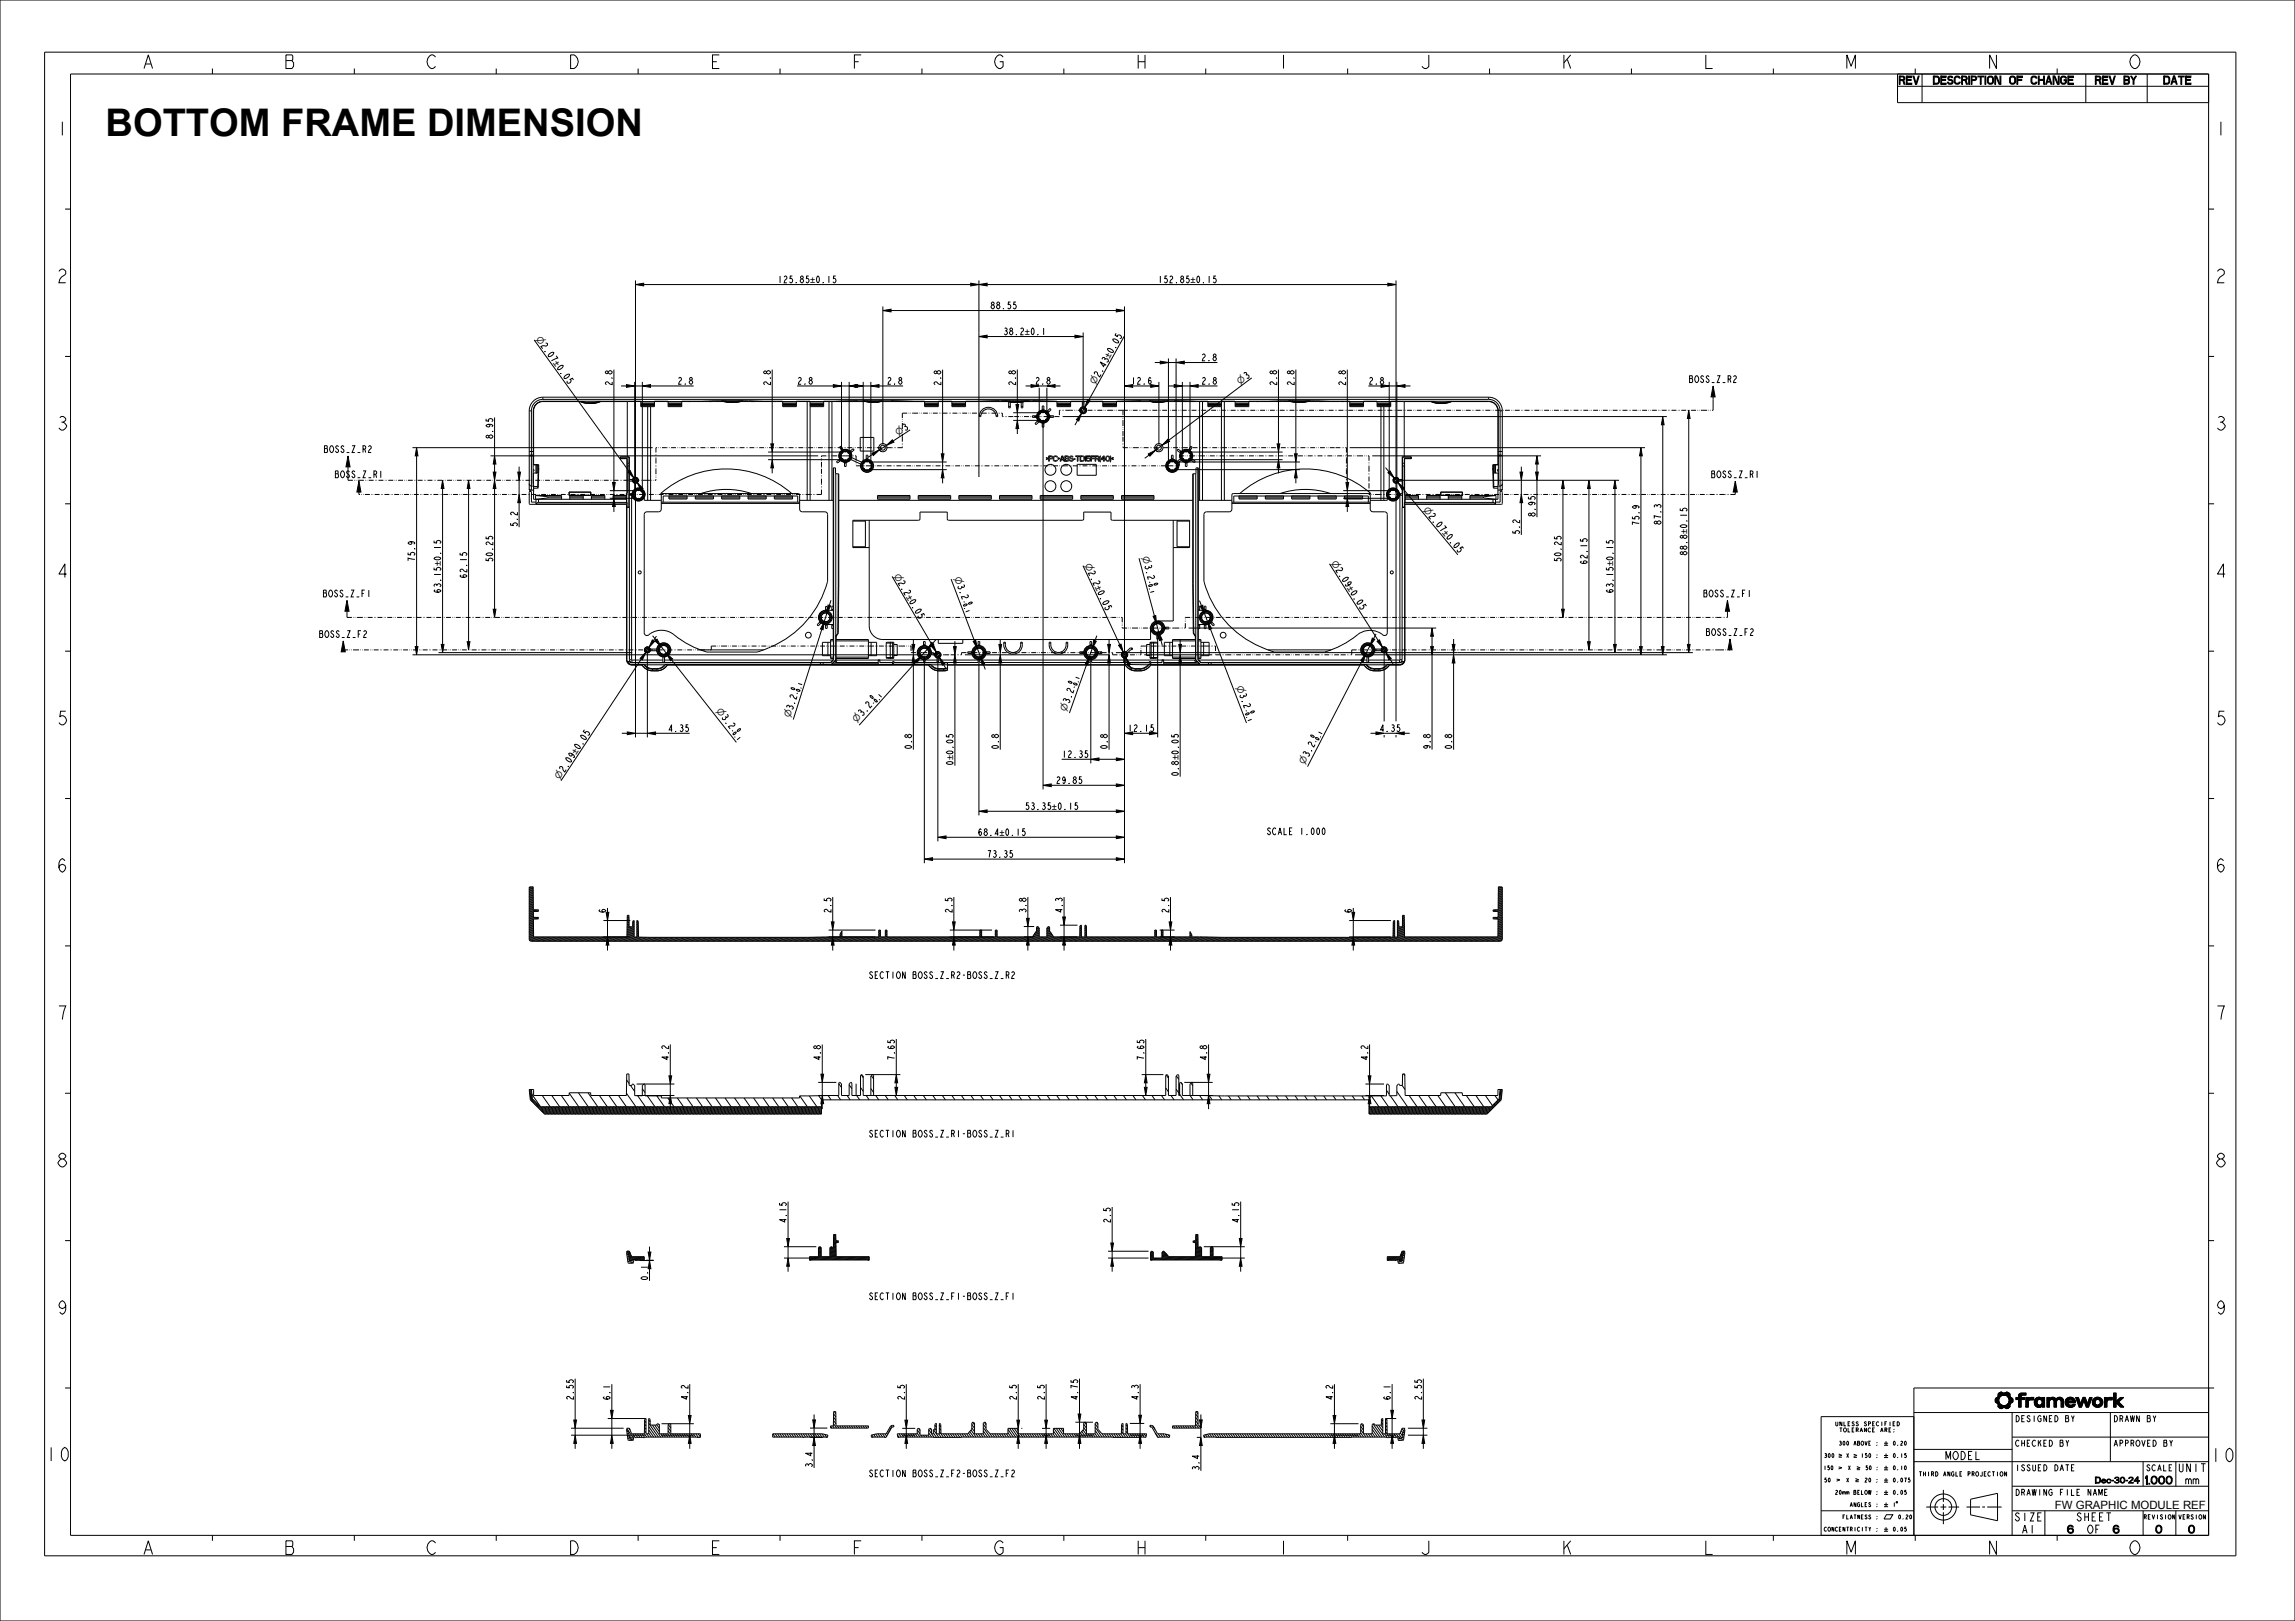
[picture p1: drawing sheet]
<svg xmlns="http://www.w3.org/2000/svg" width="841mm" height="594mm" viewBox="0 0 841 594" stroke-linecap="round" stroke-linejoin="round" font-family="sans-serif">
<defs><g id="words">
<text font-size="14" x="38.7" y="49.8">BOTTOM FRAME DIMENSION</text>
<g font-size="6.5">
<text x="51.8" y="25.1">A</text>
<text x="103.8" y="25.1">B</text>
<text x="155.8" y="25.1">C</text>
<text x="207.8" y="25.1">D</text>
<text x="259.8" y="25.1">E</text>
<text x="311.8" y="25.1">F</text>
<text x="363.8" y="25.1">G</text>
<text x="415.8" y="25.1">H</text>
<text x="467.8" y="25.1">I</text>
<text x="519.8" y="25.1">J</text>
<text x="571.8" y="25.1">K</text>
<text x="623.8" y="25.1">L</text>
<text x="675.8" y="25.1">M</text>
<text x="727.8" y="25.1">N</text>
<text x="779.8" y="25.1">O</text>
<text x="20.3" y="49.6">1</text>
<text x="811.3" y="49.6">1</text>
<text x="20.3" y="103.6">2</text>
<text x="811.3" y="103.6">2</text>
<text x="20.3" y="157.6">3</text>
<text x="811.3" y="157.6">3</text>
<text x="20.3" y="211.6">4</text>
<text x="811.3" y="211.6">4</text>
<text x="20.3" y="265.6">5</text>
<text x="811.3" y="265.6">5</text>
<text x="20.3" y="319.6">6</text>
<text x="811.3" y="319.6">6</text>
<text x="20.3" y="373.6">7</text>
<text x="811.3" y="373.6">7</text>
<text x="20.3" y="427.6">8</text>
<text x="811.3" y="427.6">8</text>
<text x="20.3" y="481.6">9</text>
<text x="811.3" y="481.6">9</text>
<text x="16.2" y="535.4">10</text>
<text x="809.5" y="535.7">10</text>
<text x="51.8" y="569.6">A</text>
<text x="103.8" y="569.6">B</text>
<text x="155.8" y="569.6">C</text>
<text x="207.8" y="569.6">D</text>
<text x="259.8" y="569.6">E</text>
<text x="311.8" y="569.6">F</text>
<text x="363.8" y="569.6">G</text>
<text x="415.8" y="569.6">H</text>
<text x="467.8" y="569.6">I</text>
<text x="519.8" y="569.6">J</text>
<text x="571.8" y="569.6">K</text>
<text x="623.8" y="569.6">L</text>
<text x="675.8" y="569.6">M</text>
<text x="727.8" y="569.6">N</text>
<text x="779.8" y="569.6">O</text>
</g>
<text font-size="4.2" x="753" y="552.9">FW GRAPHIC MODULE REF</text>
<g font-size="3.9">
<text x="695.9" y="30.9">REV</text>
<text x="706.7" y="30.9">DESCRIPTION OF CHANGE</text>
<text x="767.7" y="30.9">REV BY</text>
<text x="792.8" y="30.9">DATE</text>
<text x="712.8" y="534.9">MODEL</text>
<text x="798.1" y="539.4">UNIT</text>
<text x="784" y="543.9">1.000 mm</text>
<text x="738.1" y="557.4">SIZE</text>
<text x="760.8" y="557.4">SHEET</text>
<text x="740.7" y="561.9">A1</text>
<text x="757.4" y="561.9">6</text>
<text x="764.7" y="561.9">OF</text>
<text x="774.3" y="561.9">6</text>
<text x="789.9" y="561.9">0</text>
<text x="801.9" y="561.9">0</text>
</g>
<g font-size="3.4">
<text x="296.9" y="103.6">±</text>
<text x="436.2" y="103.6">±</text>
<text x="196.2" y="124.2" transform="rotate(54 196.2 124.2)">⌀2.07±0.05</text>
<text x="196.2" y="124.2" transform="rotate(54 196.2 124.2)">⌀</text>
<text x="375.5" y="122.7">±</text>
<text x="406.6" y="131.6" transform="rotate(-61 406.6 131.6)">±</text>
<text x="202.6" y="133.1" transform="rotate(54 202.6 133.1)">±</text>
<text x="401.3" y="141.1" transform="rotate(-61 401.3 141.1)">⌀2.43±0.05</text>
<text x="401.3" y="141.1" transform="rotate(-61 401.3 141.1)">⌀</text>
<text x="454.4" y="140.9" transform="rotate(-37 454.4 140.9)">⌀3</text>
<text x="454.4" y="140.9" transform="rotate(-37 454.4 140.9)">⌀</text>
<text x="329" y="159.7" transform="rotate(-33 329 159.7)">⌀3</text>
<text x="329" y="159.7" transform="rotate(-33 329 159.7)">⌀</text>
<text x="521.4" y="186.9" transform="rotate(50 521.4 186.9)">⌀2.07±0.05</text>
<text x="521.4" y="186.9" transform="rotate(50 521.4 186.9)">⌀</text>
<text x="528.4" y="195.3" transform="rotate(50 528.4 195.3)">±</text>
<text x="618.2" y="195.7" transform="rotate(-90 618.2 195.7)">±</text>
<text x="161.6" y="207.5" transform="rotate(-90 161.6 207.5)">±</text>
<text x="397.4" y="207" transform="rotate(65 397.4 207)">⌀2.2±0.05</text>
<text x="397.4" y="207" transform="rotate(65 397.4 207)">⌀</text>
<text x="418.6" y="204.2" transform="rotate(75 418.6 204.2)">⌀3.2</text>
<text x="418.6" y="204.2" transform="rotate(75 418.6 204.2)">⌀</text>
<text x="487.7" y="206.3" transform="rotate(58 487.7 206.3)">⌀2.09±0.05</text>
<text x="487.7" y="206.3" transform="rotate(58 487.7 206.3)">⌀</text>
<text x="591.2" y="207.5" transform="rotate(-90 591.2 207.5)">±</text>
<text x="327.4" y="210.9" transform="rotate(60 327.4 210.9)">⌀2.2±0.05</text>
<text x="327.4" y="210.9" transform="rotate(60 327.4 210.9)">⌀</text>
<text x="349.7" y="211.7" transform="rotate(69 349.7 211.7)">⌀3.2</text>
<text x="349.7" y="211.7" transform="rotate(69 349.7 211.7)">⌀</text>
<text x="401.2" y="215.1" transform="rotate(65 401.2 215.1)">±</text>
<text x="493.6" y="215.5" transform="rotate(58 493.6 215.5)">±</text>
<text x="332" y="218.6" transform="rotate(60 332 218.6)">±</text>
<text x="453" y="251.7" transform="rotate(69 453 251.7)">⌀3.2</text>
<text x="453" y="251.7" transform="rotate(69 453 251.7)">⌀</text>
<text x="262.3" y="260.5" transform="rotate(52 262.3 260.5)">⌀3.2</text>
<text x="262.3" y="260.5" transform="rotate(52 262.3 260.5)">⌀</text>
<text x="289.5" y="263.3" transform="rotate(-72 289.5 263.3)">⌀3.2</text>
<text x="289.5" y="263.3" transform="rotate(-72 289.5 263.3)">⌀</text>
<text x="390.7" y="260.9" transform="rotate(-71 390.7 260.9)">⌀3.2</text>
<text x="390.7" y="260.9" transform="rotate(-71 390.7 260.9)">⌀</text>
<text x="313.9" y="264.9" transform="rotate(-48 313.9 264.9)">⌀3.2</text>
<text x="313.9" y="264.9" transform="rotate(-48 313.9 264.9)">⌀</text>
<text x="211.1" y="276.6" transform="rotate(-57 211.1 276.6)">±</text>
<text x="349.3" y="278.6" transform="rotate(-90 349.3 278.6)">±</text>
<text x="431.8" y="278.6" transform="rotate(-90 431.8 278.6)">±</text>
<text x="478" y="280.4" transform="rotate(-63 478 280.4)">⌀3.2</text>
<text x="478" y="280.4" transform="rotate(-63 478 280.4)">⌀</text>
<text x="205" y="285.8" transform="rotate(-57 205 285.8)">⌀2.09±0.05</text>
<text x="205" y="285.8" transform="rotate(-57 205 285.8)">⌀</text>
<text x="385.5" y="296.7">±</text>
<text x="366.2" y="306.2">±</text>
</g>
<g font-size="3.3">
<text x="284.9" y="103.6">125.85±0.15</text>
<text x="424.2" y="103.6">152.85±0.15</text>
<text x="362.8" y="113.2">88.55</text>
<text x="367.5" y="122.7">38.2±0.1</text>
<text x="440.1" y="132.2">2.8</text>
<text x="224.3" y="141.4" transform="rotate(-90 224.3 141.4)">2.8</text>
<text x="248.2" y="140.8">2.8</text>
<text x="282.3" y="141.4" transform="rotate(-90 282.3 141.4)">2.8</text>
<text x="292.1" y="140.8">2.8</text>
<text x="324.9" y="140.8">2.8</text>
<text x="344.8" y="141.4" transform="rotate(-90 344.8 141.4)">2.8</text>
<text x="372.2" y="141.4" transform="rotate(-90 372.2 141.4)">2.8</text>
<text x="379.2" y="140.8">2.8</text>
<text x="414.4" y="140.8">12.6</text>
<text x="440.2" y="140.8">2.8</text>
<text x="467.9" y="141.4" transform="rotate(-90 467.9 141.4)">2.8</text>
<text x="474.2" y="141.4" transform="rotate(-90 474.2 141.4)">2.8</text>
<text x="493.1" y="141.4" transform="rotate(-90 493.1 141.4)">2.8</text>
<text x="501.4" y="140.8">2.8</text>
<text x="180.6" y="161" transform="rotate(-90 180.6 161)">8.95</text>
<text x="562.6" y="189.5" transform="rotate(-90 562.6 189.5)">8.95</text>
<text x="189.6" y="193.2" transform="rotate(-90 189.6 193.2)">5.2</text>
<text x="556.9" y="196" transform="rotate(-90 556.9 196)">5.2</text>
<text x="600.7" y="192.8" transform="rotate(-90 600.7 192.8)">75.9</text>
<text x="608.7" y="192.5" transform="rotate(-90 608.7 192.5)">87.3</text>
<text x="618.2" y="203.7" transform="rotate(-90 618.2 203.7)">88.8±0.15</text>
<text x="152" y="206" transform="rotate(-90 152 206)">75.9</text>
<text x="180.6" y="206.1" transform="rotate(-90 180.6 206.1)">50.25</text>
<text x="572.1" y="206.1" transform="rotate(-90 572.1 206.1)">50.25</text>
<text x="581.6" y="207" transform="rotate(-90 581.6 207)">62.15</text>
<text x="171.1" y="212.1" transform="rotate(-90 171.1 212.1)">62.15</text>
<text x="161.6" y="217.5" transform="rotate(-90 161.6 217.5)">63.15±0.15</text>
<text x="591.2" y="217.5" transform="rotate(-90 591.2 217.5)">63.15±0.15</text>
<text x="244.7" y="268.1">4.35</text>
<text x="413.1" y="268.1">12.15</text>
<text x="505.4" y="268.1">4.35</text>
<text x="334.1" y="274.7" transform="rotate(-90 334.1 274.7)">0.8</text>
<text x="365.9" y="274.7" transform="rotate(-90 365.9 274.7)">0.8</text>
<text x="405.8" y="274.7" transform="rotate(-90 405.8 274.7)">0.8</text>
<text x="524.1" y="274.7" transform="rotate(-90 524.1 274.7)">9.8</text>
<text x="532" y="274.7" transform="rotate(-90 532 274.7)">0.8</text>
<text x="349.3" y="280.6" transform="rotate(-90 349.3 280.6)">0±0.05</text>
<text x="389" y="277.6">12.35</text>
<text x="386.9" y="287.1">29.85</text>
<text x="431.8" y="284.6" transform="rotate(-90 431.8 284.6)">0.8±0.05</text>
<text x="375.5" y="296.7">53.35±0.15</text>
<text x="464.3" y="305.9">SCALE 1.000</text>
<text x="358.2" y="306.2">68.4±0.15</text>
<text x="361.5" y="314.2">73.35</text>
<text x="222" y="334.7" transform="rotate(-90 222 334.7)">6</text>
<text x="304.5" y="334.7" transform="rotate(-90 304.5 334.7)">2.5</text>
<text x="348.9" y="334.7" transform="rotate(-90 348.9 334.7)">2.5</text>
<text x="376" y="334.7" transform="rotate(-90 376 334.7)">3.8</text>
<text x="389.3" y="334.7" transform="rotate(-90 389.3 334.7)">4.3</text>
<text x="428.3" y="334.7" transform="rotate(-90 428.3 334.7)">2.5</text>
<text x="495.3" y="334.7" transform="rotate(-90 495.3 334.7)">6</text>
<text x="318.6" y="358.6">SECTION</text>
<text x="335.2" y="358.6">BOSS_Z_R2-BOSS_Z_R2</text>
<text x="245" y="388.7" transform="rotate(-90 245 388.7)">4.2</text>
<text x="300.7" y="388.7" transform="rotate(-90 300.7 388.7)">4.8</text>
<text x="327.8" y="388.7" transform="rotate(-90 327.8 388.7)">7.65</text>
<text x="419.2" y="388.7" transform="rotate(-90 419.2 388.7)">7.65</text>
<text x="442.3" y="388.7" transform="rotate(-90 442.3 388.7)">4.8</text>
<text x="501.2" y="388.7" transform="rotate(-90 501.2 388.7)">4.2</text>
<text x="318.6" y="416.7">SECTION</text>
<text x="335.2" y="416.7">BOSS_Z_R1-BOSS_Z_R1</text>
<text x="288.2" y="448.3" transform="rotate(-90 288.2 448.3)">4.15</text>
<text x="406.9" y="448.3" transform="rotate(-90 406.9 448.3)">2.5</text>
<text x="454" y="448.3" transform="rotate(-90 454 448.3)">4.15</text>
<text x="237.4" y="469.4" transform="rotate(-90 237.4 469.4)">0.1</text>
<text x="318.6" y="476.3">SECTION</text>
<text x="335.2" y="476.3">BOSS_Z_F1-BOSS_Z_F1</text>
<text x="210.1" y="513.2" transform="rotate(-90 210.1 513.2)">2.55</text>
<text x="223.6" y="513.2" transform="rotate(-90 223.6 513.2)">6.1</text>
<text x="252.1" y="513.2" transform="rotate(-90 252.1 513.2)">4.2</text>
<text x="331.5" y="513.2" transform="rotate(-90 331.5 513.2)">2.5</text>
<text x="372.5" y="513.2" transform="rotate(-90 372.5 513.2)">2.5</text>
<text x="382.7" y="513.2" transform="rotate(-90 382.7 513.2)">2.5</text>
<text x="395" y="513.2" transform="rotate(-90 395 513.2)">4.75</text>
<text x="417.2" y="513.2" transform="rotate(-90 417.2 513.2)">4.3</text>
<text x="488.4" y="513.2" transform="rotate(-90 488.4 513.2)">4.2</text>
<text x="509.5" y="513.2" transform="rotate(-90 509.5 513.2)">6.1</text>
<text x="521" y="513.2" transform="rotate(-90 521 513.2)">2.55</text>
<text x="297.7" y="537.9" transform="rotate(-90 297.7 537.9)">3.4</text>
<text x="439.4" y="539" transform="rotate(-90 439.4 539)">3.4</text>
<text x="318.6" y="541.2">SECTION</text>
<text x="335.2" y="541.2">BOSS_Z_F2-BOSS_Z_F2</text>
</g>
<g font-size="2.9">
<text x="738.3" y="521">DESIGNED BY</text>
<text x="774.3" y="521">DRAWN BY</text>
<text x="738.3" y="530">CHECKED BY</text>
<text x="774.3" y="530">APPROVED BY</text>
<text x="738.3" y="539">ISSUED DATE</text>
<text x="786.4" y="539">SCALE</text>
<text x="764.6" y="543.5">Dec-30-24</text>
<text x="738.3" y="548">DRAWING FILE NAME</text>
</g>
<g font-size="2.1">
<text x="703.4" y="540.9">THIRD ANGLE PROJECTION</text>
<text x="785.6" y="556.7">REVISION</text>
<text x="798.3" y="556.7">VERSION</text>
</g>
<g font-size="2">
<text x="352.4" y="220.3" transform="rotate(69 352.4 220.3)">-0.1</text>
<text x="354.7" y="220.7" transform="rotate(69 354.7 220.7)">0</text>
<text x="392.7" y="250.8" transform="rotate(-71 392.7 250.8)">0</text>
<text x="394.2" y="252.6" transform="rotate(-71 394.2 252.6)">-0.1</text>
<text x="481.3" y="270.7" transform="rotate(-63 481.3 270.7)">0</text>
<text x="482.6" y="272.6" transform="rotate(-63 482.6 272.6)">-0.1</text>
<text x="672.6" y="522.5">UNLESS</text>
<text x="674.1" y="524.7">TOLERANCE</text>
<text x="682.9" y="522.5">SPECIFIED</text>
<text x="688.7" y="524.7">ARE:</text>
<text x="674.1" y="529.6">300 ABOVE :</text>
<text x="693.5" y="529.6">0.20</text>
<text x="668.7" y="538.6">150</text>
<text x="668.8" y="534.1">300</text>
<text x="676.7" y="534.1">X</text>
<text x="677.4" y="538.6">X</text>
<text x="682" y="534.1">150 :</text>
<text x="683.6" y="538.6">50 :</text>
<text x="693.5" y="534.1">0.15</text>
<text x="693.5" y="538.6">0.10</text>
<text x="668.8" y="543.1">50</text>
<text x="676.7" y="543.1">X</text>
<text x="683.3" y="543.1">20 :</text>
<text x="693.5" y="543.1">0.075</text>
<text x="672.7" y="547.6">20mm BELOW :</text>
<text x="693.5" y="547.6">0.05</text>
<text x="675.4" y="556.6">FLATNESS :</text>
<text x="678" y="552.1">ANGLES :</text>
<text x="693.5" y="552.1">1</text>
<text x="695.4" y="556.6">0.20</text>
<text x="668.8" y="561.1">CONCENTRICITY :</text>
<text x="693.5" y="561.1">0.05</text>
</g>
<g font-size="1.9">
<text x="420.4" y="213" transform="rotate(75 420.4 213)">-0.1</text>
<text x="422.7" y="213.6" transform="rotate(75 422.7 213.6)">0</text>
<text x="291.1" y="253.2" transform="rotate(-72 291.1 253.2)">0</text>
<text x="292.7" y="254.9" transform="rotate(-72 292.7 254.9)">-0.1</text>
<text x="319.6" y="256.4" transform="rotate(-48 319.6 256.4)">0</text>
<text x="320.3" y="258.6" transform="rotate(-48 320.3 258.6)">-0.1</text>
<text x="455.8" y="260.2" transform="rotate(69 455.8 260.2)">-0.1</text>
<text x="458" y="260.6" transform="rotate(69 458 260.6)">0</text>
<text x="267.5" y="267.8" transform="rotate(52 267.5 267.8)">-0.1</text>
<text x="269.8" y="267.5" transform="rotate(52 269.8 267.5)">0</text>
</g>
</g></defs>
<g fill="#000">
<path d="M232.9 104.3l3-.5v1zM323.5 113.8l3-.5v1zM355.7 103.8l3 .5-3 .5zM358.7 104.3l3-.5v1zM409.1 113.3l3 .5-3 .5zM508.6 103.8l3 .5-3 .5zM358.7 123.3l3-.5v1zM393.9 122.8l3 .5-3 .5zM425.2 132.3l3 .5-3 .5zM431 132.8l3-.5v1zM229.6 140.9l3 .5-3 .5zM235.4 141.4l3-.5v1z"/>
<path d="M305.4 140.9l3 .5-3 .5zM311.2 141.4l3-.5v1zM313.3 140.9l3 .5-3 .5zM319.1 141.4l3-.5v1zM372.3 148.2h1l-.5 3zM372.8 154l.5 3h-1zM377.8 140.9l3 .5-3 .5zM383.6 141.4l3-.5v1zM396.3 151.4l-1 2.9-.9-.5zM398.5 146.4l.9 .5-1.9 2.4zM412.1 141.4l3-.5v1zM421.7 140.9l3 .5-3 .5z"/>
<path d="M430.3 140.9l3 .5-3 .5zM436.1 141.4l3-.5v1zM506.1 140.9l3 .5-3 .5zM511.9 141.4l3-.5v1zM609.3 152.6l.5 3h-1zM618.8 150.3l.5 3h-1zM627.8 141.4l.7 4h-1.5zM127.5 167.1l.8 4h-1.5zM131.5 176.3l.8 4h-1.5zM152.7 164l.5 3h-1zM162.2 176l.5 3h-1zM171.7 176l.5 3h-1z"/>
<path d="M181.2 176l.5 3h-1zM180.7 173h1l-.5 3zM181.2 167l.5 3h-1zM189.7 173h1l-.5 3zM224.5 176.8h1l-.5 3zM230.1 173l.8-.6 1.4 2.8zM233.5 176.8l2.1 2.2-.8 .6zM282.5 162.6h1l-.5 3zM283 168.4l.5 3h-1zM319.5 166.1l2.8-1.2-2.3 2zM324.8 163.2l2.2-2 .6 .8zM344.9 166.3h1l-.5 3z"/>
<path d="M345.4 172.1l.5 3h-1zM420.8 166.4l2.7-1.5-2.1 2.3zM428 160.9l.6 .8-2.7 1.4zM468 162.6h1l-.5 3zM468.5 168.4l.5 3h-1zM474.4 166.3h1l-.5 3zM474.9 172.1l.5 3h-1zM493.2 176.8h1l-.5 3zM508.6 173.2l.8-.6 1.5 2.6zM512.2 176.8l2.3 2-.7 .6zM557 173h1l-.5 3zM562.7 173h1l-.5 3z"/>
<path d="M563.2 167l.5 3h-1zM572.7 176l.5 3h-1zM582.3 176l.5 3h-1zM591.8 176l.5 3h-1zM601.3 164l.5 3h-1zM635.9 176.3l.7 4h-1.5zM190.2 181.2l.5 3h-1zM225 182.6l.5 3h-1zM493.7 182.6l.5 3h-1zM557.5 181.2l.5 3h-1zM127.2 220l.7 4h-1.5zM633 220l.8 4h-1.5z"/>
<path d="M125.8 234.9l.7 4h-1.5zM152.2 236.9h1l-.5 3zM161.7 236.1h1l-.5 3zM171.2 235.1h1l-.5 3zM180.7 223.2h1l-.5 3zM236.6 239l-1.2 2.8-.8-.6zM239 234.5l.9 .5-2.1 2.3zM240 234.8l.8-.6 1.4 2.7zM244.2 239.4l2.3 2.1-.8 .6zM302 227.8l-.4 3-.9-.3zM303.4 221.7l1 .3-1.4 2.7zM334.7 239.9l.5 3h-1z"/>
<path d="M334.2 236.1h1l-.5 3zM341.4 235.4l.8 .7-2.4 1.9zM341.2 236.7l.8-.5 1.1 2.8zM349.9 239.9l.5 3h-1zM349.4 236.9h1l-.5 3zM356.6 235l1-.3 .6 3zM366.5 239.9l.5 3h-1zM366 236.1h1l-.5 3zM400.8 234.6l.9 .4-1.4 2.6zM406.4 239.9l.5 3h-1zM405.9 236.1h1l-.5 3zM409.9 236.4l.9-.4 .8 3z"/>
<path d="M422.6 225.8l.9-.2 .3 3zM424.6 231.7l1.3 2.8-1 .2zM432 236.1h1l-.5 3zM432.5 239.9l.5 3h-1zM439.8 222.1l.9-.3 .7 3zM442.5 227.7l1.5 2.7-.9 .3zM500.5 239.6l-.9 2.9-.9-.5zM502.9 233.8l.9 .5-1.8 2.4zM504.6 235l.9-.5 1.2 2.8zM507.8 239l2 2.3-.8 .5zM524.3 236.9h1l-.5 3zM524.8 230.1l.5 3h-1z"/>
<path d="M532.7 239.9l.5 3h-1zM532.2 236.1h1l-.5 3zM572.2 223.2h1l-.5 3zM581.8 235.1h1l-.5 3zM591.3 236.1h1l-.5 3zM600.8 236.9h1l-.5 3zM608.8 236.9h1l-.5 3zM618.3 236.1h1l-.5 3zM634 234.1l.7 4h-1.5zM335.3 242.2l2.4-1.9-1.7 2.6zM344.2 240.9l2 2.3-.9 .5zM359.3 240.6l1.5 2.7-.9 .3z"/>
<path d="M399.2 240.7l-.5 3-1-.4zM412.5 240.9l1.8 2.6-.9 .4zM229.9 268.2l3 .5-3 .5zM237.2 268.7l3-.5v1zM399.7 278.2l3-.5v1zM409.1 277.7l3 .5-3 .5zM412.1 268.7l3-.5v1zM421.2 268.2l3 .5-3 .5zM504.2 268.2l3 .5-3 .5zM511.6 268.7l3-.5v1zM358.7 297.3l3-.5v1zM382.2 287.8l3-.5v1z"/>
<path d="M409.1 296.8l3 .5-3 .5zM409.1 287.3l3 .5-3 .5zM338.7 314.8l3-.5v1zM343.7 306.8l3-.5v1zM409.1 306.3l3 .5-3 .5zM409.1 314.3l3 .5-3 .5zM222.1 334.3h1l-.5 3zM376.2 336.5h1l-.5 3zM389.4 336h1l-.5 3zM495.4 334.3h1l-.5 3zM222.6 343.3l.5 3h-1zM305.2 343.3l.5 3h-1z"/>
<path d="M304.7 337.8h1l-.5 3zM349.5 343.3l.5 3h-1zM349 337.8h1l-.5 3zM376.7 343.3l.5 3h-1zM389.9 343.3l.5 3h-1zM428.9 343.3l.5 3h-1zM428.4 337.8h1l-.5 3zM495.9 343.3l.5 3h-1zM245.1 394.2h1l-.5 3zM300.8 393.6h1l-.5 3zM328.4 393.8l.5 3h-1zM419.9 393.8l.5 3h-1z"/>
<path d="M442.4 393.6h1l-.5 3zM501.4 394.2h1l-.5 3zM245.6 401.4l.5 3h-1zM301.3 401.4l.5 3h-1zM327.9 398.4h1l-.5 3zM419.4 398.4h1l-.5 3zM442.9 401.4l.5 3h-1zM501.9 401.4l.5 3h-1zM288.3 453.9h1l-.5 3zM407.1 455.5h1l-.5 3zM454.1 453.9h1l-.5 3zM238 461.9l.5 3h-1z"/>
<path d="M237.5 458.8h1l-.5 3zM288.8 461l.5 3h-1zM407.6 461l.5 3h-1zM454.6 461l.5 3h-1zM223.7 516.8h1l-.5 3zM509.6 516.8h1l-.5 3zM731.3 513.8l1.2-.1 .1 .3-.7 .2zM731.3 512.4l1.4-.2-.2 1.5-1.2 .1zM731.9 514.2l.7-.2 .8 .8-1.2 .6v-.8zM733.1 510.2h.4zM732.2 511.5l1.9-.3-.8 .3-.6 .7-1.3 .2 .6-.4zM733.2 516.2l.3-.1z"/>
<path d="M732.5 510.5l1-.3 .5 .3zM732.7 515.9l1.4-.1-.9 .4zM732.4 510.6l1.7-.1zM732.5 515.8h1.9zM732.3 510.7l4-.1 .2 .3-4.3 .6zM734.1 511.2l2.4-.3v.6l-1 .1zM732.2 515.4l1.2-.6 3.1 .6-.2 .3-3.8 .1zM734.5 515.8l1.8-.1-1.1 .4zM734.7 510.5l.9-.3zM735.2 516.1l.9-.2zM734.4 510.5l1.2-.3 .7 .4zM734.7 515.1l1.8-.4v.7z"/>
<path d="M735.5 511.6h1zM735.4 514.8l1.2-.2zM735.6 511.7h1zM735.5 514.7l1.1-.2zM735.7 511.8h.9zM735.6 514.6l1-.1zM735.8 511.9h.9zM735.8 514.4l.9-.1zM735.9 512h.8zM735.9 514.3l.9-.1zM736 512.1l.7-.1 .7 .4-1.2 .1zM736.1 514l1.4-.2-1.6 .5z"/>
<path d="M736.2 512.5h1.3zM736.2 513.8l1.3-.1zM736.2 512.6h1.3zM736.2 513.7h1.3zM736.3 512.7h1.3zM736.3 513.6l1.3-.1zM736.3 512.9h1.3zM736.3 513.4l1.3-.1zM736.3 513l1.3-.1v.3l-1.3 .1zM736.3 513.3l1.3-.1zM738.8 512.1h.9l.9-.5v.5l-1.8 .7zM739.7 511.6l1-.1-1 .6z"/>
<path d="M739.7 511.5l1-.1zM739.7 511.4l1.1-.1zM740 510.8l.7-.3h1.7v.7h-2.6zM739.7 511.3l1.2-.1zM739.8 511.2h1.4zM738.8 512.8l1.8-.7h1.3v.7h-1.3v2.8h-.9v-2.8zM743.3 513.4v2.2h-.9zM742.4 512.1h.9v.6l.6-.6h1.3v.9l-1.8 .2-1 2.4zM745.8 512.7l1.6 .1-1.7 .1zM745.5 514l.9-.1zM745.5 513.7l.9-.1v.3l-.9 .1zM745.5 514.2h.9z"/>
<path d="M745.5 513.6l1-.1zM745.5 514.3h1zM745.5 513.4l1-.1zM745.6 514.4l1 .1zM745.6 513.3l1-.1zM745.6 514.6h1zM745.6 513.1h1.1zM745.7 513l1.2-.1zM745.7 514.7h1.1zM745.7 514.8h1.2zM745.7 512.9l1.6-.1zM746.6 512.1h1z"/>
<path d="M747 515.7h.4zM745.8 514.9h1.8l.7-.6v.8zM746.8 515.6h.9zM746.4 512.2h1.4zM746.1 512.4l.3-.2 1.7 .1zM746.4 515.5h1.6zM746.3 515.4h1.8zM746 512.5h2.2zM746.1 515.3l2.1-.1zM746 512.5h2.3zM746 515.2l2.3-.1zM745.9 512.6h2.4z"/>
<path d="M745.8 515l2.5 .1-2.3 .1zM748.3 512.1h.9v3.5h-.9v-2l-.4-.7 .4-.3zM745.8 512.7l2.5-.1-.4 .3zM750.1 512.1h.9v3.5h-.9zM751.8 512.8h2.7l-.8 .6-.1 2.2h-.9v-2.2l-.4-.5zM751.2 512.4l1.2-.4 1 .7-1.7 .1-.6 .5zM753.7 512.4l.9-.4a1.39 1.39 0 0 1 1.5 1.1l-.9 .1-.5-.4h-1.3zM755.2 513.2l.9-.1 .1 2.5h-.9zM756.9 514.3h.9zM756.9 513.3l.9-.2zM756.9 514.4h.9zM756.9 513.1l1-.1z"/>
<path d="M756.9 514.6h1zM757 513l1-.1zM757 514.7h1zM757.1 512.9l1.1-.1zM757.1 514.8h1.1zM757.1 512.8l1.5-.1zM757.1 514.9h1.3zM757.3 512.6a1.89 1.89 0 0 1 3.1 .6l-.9 .1-.7-.6-1.7 .1zM757.2 515h1.5zM758.3 515.7l1.1-.1zM757.2 515l3.3-.4-.3 .5-2.8 .1zM756.9 513.4h3.6v.5l-3.7 .1z"/>
<path d="M757.4 515.2l2.8-.1-.8 .5-1.1 .1zM759.5 513.3l.9-.1 .1 .2zM756.8 514l3.7-.1-2.8 .1-.8 .3zM760.7 512.1h.9l.8 2.4-.4 1.1zM763.3 512.1h.8l.9 2.3 1.6-2.3-1.3 3.5h-.8l-.9-2.4-.9 2.4h-.7zM765.8 512.1h.8l-1.6 2.3zM766.8 514l.9-.1zM766.8 513.7l.9-.1v.3l-.9 .1zM766.8 514.2h.9zM766.8 513.6l.9-.1zM766.8 514.3h1zM766.8 513.4l1-.1z"/>
<path d="M766.9 514.4l.9 .1zM766.9 513.3l1-.1zM766.9 514.6h1zM766.9 513.1l1.1-.1zM767 514.7h1.1zM767 513l1.2-.1zM767 514.8h1.3zM767 512.9l1.6-.1zM767.3 512.6a1.94 1.94 0 0 1 3.2 .7l-.9 .1-.8-.6-1.8 .1zM767.1 514.9h3.1a1.97 1.97 0 0 1-3.1 0zM769.6 513.4l.9-.1-.1 1.4-.2 .2h-1.4l.7-.5zM772.1 513.4v2.2h-.9z"/>
<path d="M771.2 512.1h.9v.6l.6-.6h1.3v.9l-1.8 .2-1 2.4zM774.5 510.5h.9v3l1.6-1.4h1.2l-1.9 1.6 2 1.9h-1.2l-1.7-1.6v1.6h-.9zM210.8 525.9l.5 3h-1zM210.3 520.4h1l-.5 3zM224.2 525.9l.5 3h-1zM252.8 525.9l.5 3h-1zM252.3 518.7h1l-.5 3zM298.3 526.7l.5 3h-1zM297.8 520.3h1l-.5 3zM332.1 525.9l.5 3h-1zM331.6 520.4h1l-.5 3zM373.1 525.9l.5 3h-1z"/>
<path d="M372.6 520.4h1l-.5 3zM383.3 525.9l.5 3h-1zM382.8 520.4h1l-.5 3zM395.6 525.9l.5 3h-1zM395.1 518.2h1l-.5 3zM417.8 525.9l.5 3h-1zM417.3 518.6h1l-.5 3zM439.6 520.3h1l-.5 3zM440.1 526.7l.5 3h-1zM489 525.9l.5 3h-1zM488.5 518.7h1l-.5 3zM510.1 525.9l.5 3h-1z"/>
<path d="M521.6 525.9l.5 3h-1zM521.1 520.4h1l-.5 3z"/>
</g>
<g fill="none" stroke="#000" stroke-width=".37">
<path d="M0 0h841v594h-841zM16.3 19.1h803v551h-803zM25.8 27.1h783.5v535.5h-783.5zM77.8 25.1v2M129.8 25.1v2M181.8 25.1v2M233.8 25.1v2M285.8 25.1v2M337.8 25.1v2M389.8 25.1v2M441.8 25.1v2M493.8 25.1v2"/>
<path d="M545.8 25.1v2M597.8 25.1v2M649.8 25.1v2M695.3 27.1v10.5h114M695.3 31.6h114M701.8 25.1v2M704.3 27.1v10.5M753.8 25.1v2M764.3 27.1v10.5M786.8 27.1v10.5M23.8 76.6h2M809.3 76.6h2"/>
<path d="M232.9 104.3l3-.5v1zM232.9 102.8v72M235.9 104.3h119.8M323.5 113.8l3-.5v1zM323.5 112.3v50.5M326.5 113.8h82.6M355.7 103.8l3 .5-3 .5zM358.7 104.3l3-.5v1zM358.7 102.8v72M361.7 104.3h146.9M409.1 113.3l3 .5-3 .5zM412.1 112.3v126.4"/>
<path d="M508.6 103.8l3 .5-3 .5zM511.6 102.8v72M23.8 130.6h2M195.7 124.5l34.8 48.2M225 135.4v41.4M232.6 139.9v40.1M235.4 139.9v40.1M283 135.4v27.2M308.4 139.9v25.9M311.2 139.9v25.9M316.3 139.9v29.6M319.1 139.9v29.6"/>
<path d="M345.4 135.4v30.9M358.7 123.3l3-.5v1zM361.7 123.3h32.2M372.8 135.4v12.8M393.9 122.8l3 .5-3 .5zM396.9 121.8v27.3M412 123.2l-13 23.5M423.2 132.8h2M424.7 139.9v22.9M425.2 132.3l3 .5-3 .5zM428.2 131.3v38.2M428.2 132.8h2.8"/>
<path d="M431 132.8l3-.5v1zM431 131.3v38.2M433.3 139.9v25.9M434 132.8h12.1M436.1 139.9v25.9M458.7 138.5l-30.4 22.8M468.5 135.4v27.2M474.9 135.4v30.9M493.7 135.4v41.4M509.1 139.9v40.1M511.9 139.9v40.1M619.1 137.7l1 .2 .2 1.9-.3 .4h-.9z"/>
<path d="M619.1 138.7h.9M621.4 137.9l.2-.2a1.33 1.33 0 0 1 .9 1.2 1.33 1.33 0 0 1-.9 1.3l-.6-1.3zM624.3 138.1l-.4-.4-.6 .4 1 1.3-.2 .6-.5 .2-.5-.6M626.3 138.1l-.4-.4-.6 .4 1 1.3-.2 .6-.5 .2-.5-.6M629.3 137.7h1l-1 2.5h1M633.3 138.9h.6l.4-.4-.4-.8h-.6v2.5M633.9 138.9l.4 1.3M635.3 138.1l.3-.4 .7 .4-1 2.1h1M809.3 130.6h2M181.2 153v14M227.6 141.4h2M229.6 140.9l3 .5-3 .5z"/>
<path d="M232.6 141.4h2.8M235.4 141.4l3-.5v1zM238.4 141.4h15.8M292.1 141.4h21.2M305.4 140.9l3 .5-3 .5zM311.2 141.4l3-.5v1zM313.3 140.9l3 .5-3 .5zM316.3 141.4h2.8M319.1 141.4l3-.5v1zM322.1 141.4h8.8M333.5 157.5l-6.2 4.1M371.3 154h9.7"/>
<path d="M371.3 151.2h9.7M372.3 148.2h1l-.5 3zM372.8 154l.5 3h-1zM372.8 151.2v2.8M372.8 157v2M375.8 141.4h2M377.8 140.9l3 .5-3 .5zM380.8 142.1v9.3M382.2 153.8v135.5M383.6 141.4l3-.5v1zM383.6 142.1v9.3M386.6 141.4h2"/>
<path d="M389.4 152.6h221.4M394.9 154l-1 1.8M396.3 151.4l-1 2.9-.9-.5zM396.6 149.2a1.21 1.21 0 0 0-.8 1.5 1.21 1.21 0 0 0 1.5 .8M397.2 149.2l.9 .8M397.5 149.3l-1.2 2.1M398.5 146.4l.9 .5-1.9 2.4zM412.1 141.4l3-.5v1zM415.1 141.4h6.6M421.7 140.9l3 .5-3 .5zM428.3 141.4h2M430.3 140.9l3 .5-3 .5z"/>
<path d="M433.3 141.4h2.8M436.1 141.4l3-.5v1zM439.1 141.4h7.1M506.1 140.9l3 .5-3 .5zM509.1 141.4h2.8M511.9 141.4l3-.5v1zM514.9 141.4h2M609.3 152.6l.5 3h-1zM609.3 155.6v81.3M618.8 150.3l.5 3h-1zM618.8 153.3v82.8M627.3 140.2h1"/>
<path d="M627.8 141.4l.7 4h-1.5zM627.8 145.4v4.9M631.3 140.2h1M118.9 163.3l1 .2 .1 1.9-.2 .4h-.9zM118.9 164.4h.9M121.2 163.5l.2-.2a1.33 1.33 0 0 1 .9 1.3 1.33 1.33 0 0 1-.9 1.2l-.6-1.2zM122.9 172.6l1 .2 .1 1.8-.2 .5h-.9zM122.9 173.6h.9M124 163.8l-.3-.5-.7 .5 1 1.2-.1 .6-.5 .2-.5-.6M125.2 172.8l.2-.2a1.33 1.33 0 0 1 .9 1.2 1.33 1.33 0 0 1-.9 1.3l-.6-1.3zM126 163.8l-.3-.5-.7 .5 1 1.2-.1 .6-.5 .2-.5-.6M127 165.8h1"/>
<path d="M127.5 167.1l.8 4h-1.5zM127.5 171.1v4.9M128 173l-.3-.4-.7 .4 1 1.2-.1 .6-.5 .3-.5-.7M129 163.3h1l-1 2.5h1M130 173l-.3-.4-.7 .4 1 1.2-.1 .6-.5 .3-.5-.7M131 175.1h1M131 165.8h1M131.5 176.3l.8 4h-1.5zM133 172.6h1l-1 2.5h1M133 164.6h.7l.3-.4-.3-.9h-.7v2.5M133.7 164.6l.3 1.2M135 175.1h1"/>
<path d="M135 163.8l.4-.5 .6 .5-1 2h1M137 173.8h.7l.3-.4-.3-.8h-.7v2.5M137.7 173.8l.3 1.3M139.5 172.6v2.5M151.2 164h88M152.7 164l.5 3h-1zM152.7 167v69.9M162.2 176l.5 3h-1zM162.2 179v57.1M171.7 176l.5 3h-1zM171.7 179v56.1M179.7 167h120.1"/>
<path d="M180.7 173h1l-.5 3zM181.2 176l.5 3h-1zM181.2 167l.5 3h-1zM181.2 170v3M181.2 179v44.2M189.7 173h1l-.5 3zM190.2 171v2M190.2 176v5.2M223.5 179.8h9.3M224.5 176.8h1l-.5 3zM225 179.8v2.8M230.1 173l.8-.6 1.4 2.8z"/>
<path d="M231.8 176a1.04 1.04 0 0 0 1 1 1.04 1.04 0 0 0 1.1-.9M232.3 175.2l1.2 1.6M232.9 177.2v93M233.1 175a1.04 1.04 0 0 0-1.2 .7M233.5 176.8l2.1 2.2-.8 .6zM235.2 179.3l1.2 1.6M281.5 168.4h27.1M281.5 165.6h27.1M282.5 162.6h1l-.5 3zM283 168.4l.5 3h-1zM283 165.6v2.8M283 171.4v2"/>
<path d="M318.9 172.1h28M318.9 169.3h28M319.5 166.1l2.8-1.2-2.3 2zM319.8 166.5l-1.7 1.1M322 164l.4 1.1 .7 .4M324.8 163.2l2.2-2 .6 .8zM324.8 163.2l-2.5 1.7M344.9 166.3h1l-.5 3zM345.4 172.1l.5 3h-1zM345.4 169.3v2.8M345.4 175.1v2M420.8 166.4l2.7-1.5-2.1 2.3z"/>
<path d="M421.1 166.8l-1.6 1.2M423.2 164l.2 .8 .9 .7M425.9 163.1l-2.4 1.8M428 160.9l.6 .8-2.7 1.4zM430.8 172.1h45.6M430.8 169.3h45.6M435.9 168.4h34.1M435.9 165.6h34.1M468 162.6h1l-.5 3zM468.5 168.4l.5 3h-1zM468.5 165.6v2.8M468.5 171.4v2"/>
<path d="M474.4 166.3h1l-.5 3zM474.9 172.1l.5 3h-1zM474.9 169.3v2.8M474.9 175.1v2M492.2 179.8h17.1M493.2 176.8h1l-.5 3zM493.7 179.8v2.8M494.6 164h108.2M502.9 167h61.8M507.7 171.4l1.3 1.5M508.6 173.2l.8-.6 1.5 2.6zM510.5 176a1.04 1.04 0 0 1 1.1-1 1.04 1.04 0 0 1 1 1"/>
<path d="M510.9 175.2l1.3 1.6M511.6 177.2v87.1M512.2 176.8l2.3 2-.7 .6zM512.6 176.3l-.5 .6-.7 .1M512.8 176h80.5M514.2 179.1l20 24.2M557 173h1l-.5 3zM557.5 171v2M557.5 176v5.2M562.7 173h1l-.5 3zM563.2 167l.5 3h-1zM563.2 170v3"/>
<path d="M563.2 176v13.5M572.7 176l.5 3h-1zM572.7 179v44.2M582.3 176l.5 3h-1zM582.3 179v56.1M591.8 176l.5 3h-1zM591.8 179v57.1M601.3 164l.5 3h-1zM601.3 167v69.9M627.3 172.6l1 .2 .1 1.8-.3 .5h-.8zM627.3 173.6h.8M629.5 172.8l.3-.2a1.33 1.33 0 0 1 .8 1.2 1.33 1.33 0 0 1-.8 1.3l-.7-1.3z"/>
<path d="M632.4 173l-.4-.4-.6 .4 1 1.2-.1 .6-.5 .3-.5-.7M634.4 173l-.4-.4-.6 .4 1 1.2-.1 .6-.5 .3-.5-.7M635.4 175.1h1M635.9 176.3l.7 4h-1.5zM637.4 172.6h1l-1 2.5h1M639.4 175.1h1M641.4 173.8h.6l.4-.4-.4-.8h-.6v2.5M642 173.8l.4 1.3M643.9 172.6v2.5M23.8 184.6h2M131.5 180.3v.9M190.2 181.2l.5 3h-1z"/>
<path d="M190.2 184.2v9M223.5 182.6h9.3M225 182.6l.5 3h-1zM225 185.6v2M492.2 182.6h17.1M493.7 182.6l.5 3h-1zM493.7 185.6v2M557.5 181.2l.5 3h-1zM557.5 184.2v11.8M635.9 180.3v.9M809.3 184.6h2M118.5 216.2l1 .2 .2 1.9-.3 .4h-.9z"/>
<path d="M118.5 217.3h.9M120.8 216.4l.2-.2a1.33 1.33 0 0 1 .9 1.3 1.33 1.33 0 0 1-.9 1.2l-.6-1.2zM123.7 216.7l-.4-.5-.6 .5 1 1.2-.2 .6-.5 .2-.5-.6M125.7 216.7l-.4-.5-.6 .5 1 1.2-.2 .6-.5 .2-.5-.6M126.7 218.7h1M127.2 220l.7 4h-1.5zM128.7 216.2h1l-1 2.5h1M130.7 218.7h1M132.7 217.5h.6M133.7 216.2h-1v2.5M135.2 216.2v2.5M304.5 220l-.6 1.9"/>
<path d="M326.9 211.2l14.7 25.2M348.5 212.2l8.6 22.6M396.8 207.3l13.5 28.9M417.4 204.6l5.6 21.1M487.2 206.6l17.9 28.1M624.4 216.2l1 .2 .1 1.9-.2 .4h-.9zM624.4 217.3h.9M626.6 216.4l.3-.2a1.33 1.33 0 0 1 .9 1.3 1.33 1.33 0 0 1-.9 1.2l-.6-1.2zM629.5 216.7l-.4-.5-.6 .5 1 1.2-.1 .6-.5 .2-.5-.6M631.5 216.7l-.4-.5-.6 .5 1 1.2-.1 .6-.5 .2-.5-.6M632.5 218.7h1M633 220l.8 4h-1.5z"/>
<path d="M634.5 216.2h1l-1 2.5h1M636.5 218.7h1M638.5 217.5h.6M639.5 216.2h-1v2.5M641 216.2v2.5M23.8 238.6h2M117.2 231.1l1 .2 .1 1.9-.3 .4h-.8zM117.2 232.2h.8M119.4 231.3l.3-.2a1.33 1.33 0 0 1 .8 1.3 1.33 1.33 0 0 1-.8 1.2l-.7-1.2zM122.3 231.5l-.4-.4-.6 .4 1 1.3-.1 .6-.5 .2-.5-.6M124.3 231.5l-.4-.4-.6 .4 1 1.3-.1 .6-.5 .2-.5-.6M125.3 233.6h1"/>
<path d="M125.8 234.9l.7 4h-1.5zM127.2 224v2.2M127.3 231.1h1l-1 2.5h1M129.3 233.6h1M131.3 232.4h.6M132.3 231.1h-1v2.5M133.3 231.5l.4-.4 .6 .4-1 2.1h1M151.2 239.9h189.6M152.2 236.9h1l-.5 3zM160.7 239.1h71M161.7 236.1h1l-.5 3zM171.2 235.1h1l-.5 3z"/>
<path d="M180.7 223.2h1l-.5 3zM236.6 239l-1.2 2.8-.8-.6zM236.9 237.1l.7 .1 .6 .6M237.2 239.3v30.9M237.8 237.3l-1.2 1.7M238.3 238.1a1.04 1.04 0 0 1-1 1.1 1.04 1.04 0 0 1-1.1-.9M239 234.5l.9 .5-2.1 2.3zM239.1 233l1.3 1.5M240 234.8l.8-.6 1.4 2.7zM240.6 233.1l-1.1 1.7M242.2 236.9l2 2.5M244.2 239.4l2.3 2.1-.8 .6z"/>
<path d="M244.8 238.1a1.6 1.6 0 0 1-1.5 1.6M300.9 226.2a1.6 1.6 0 0 0 2.2 1.6M301.1 230.6l-10.4 33.1M302 227.8l-.4 3-.9-.3zM303 224.7l-1 3.1M303.4 221.7l1 .3-1.4 2.7zM334.2 236.1h1l-.5 3zM334.7 239.9l.5 3h-1zM334.7 234.1v2M334.7 239.1v.8M337.1 239.1l.3 .9 1.2 .7M339.8 238l-2.1 2.3"/>
<path d="M341.2 236.7l.8-.5 1.1 2.8zM341.4 235.4l.8 .7-2.4 1.9zM343.1 239l1.1 1.9M343.1 234.2l-1.3 1.5M344 238.9a1.1 1.1 0 0 0-1.4 .7 1.1 1.1 0 0 0 .8 1.4M349.4 236.9h1l-.5 3zM349.9 239.9l.5 3h-1zM349.9 234.9v2M353.6 239.9h52.9M356.6 235l1-.3 .6 3zM358.2 237.7l1.1 2.9M360.3 239.1a1.6 1.6 0 0 1-2 1.6"/>
<path d="M366 236.1h1l-.5 3zM366.5 239.9l.5 3h-1zM366.5 234.1v2M366.5 239.1v.8M398.1 239.1a1.6 1.6 0 0 0 2.1 1.6M400.3 237.6l-1.1 3.1M400.8 234.6l.9 .4-1.4 2.6zM401.9 232.9l-.6 1.9M405.9 236.1h1l-.5 3zM406.4 239.9l.5 3h-1zM406.4 234.1v2M406.4 239.1v.8"/>
<path d="M408.9 239.1h211.4M409.9 236.4l.9-.4 .8 3zM411.6 239l.9 1.9M412.6 239a1.1 1.1 0 0 0-1.6 .6M413 239.4a1.1 1.1 0 0 1-.1 1.3 1.1 1.1 0 0 1-1.2 .3M419.3 239.9h24.9M422.6 225.8l.9-.2 .3 3zM423.8 228.6l.8 3.1M424.2 231.3v38.9M424.6 231.7l1.3 2.8-1 .2zM425.4 234.6l.5 1.9M425.8 230.1a1.6 1.6 0 0 1-2.2 1.5"/>
<path d="M432 236.1h1l-.5 3zM432.5 239.9l.5 3h-1zM432.5 234.1v2M432.5 239.1v.8M435.6 230.1h90.7M439.6 220.1l.7 1.9M439.8 222.1l.9-.3 .7 3zM441.4 224.8l1.1 2.9M442.5 227.7l1.5 2.7-.9 .3zM443.5 226.2a1.6 1.6 0 0 1-2 1.6M443.6 230.5l13.2 34.4M496.5 239.9h114.3"/>
<path d="M499.6 238.1a1.6 1.6 0 0 0 1.9 1.6M500.5 239.6l-.9 2.9-.9-.5zM502 236.7l-1.5 2.9M502.9 233.8l.9 .5-1.8 2.4zM504.3 232.3l-1 1.8M504.6 235l.9-.5 1.2 2.8zM506.2 238.1a1.04 1.04 0 0 0 .9 1.1 1.04 1.04 0 0 0 1.2-.9M506.7 237.3l1.1 1.7M507.2 239.3v25M507.5 237.1l-.6 .1-.7 .6M507.8 239l2 2.3-.8 .5zM524.3 236.9h1l-.5 3z"/>
<path d="M524.8 230.1l.5 3h-1zM524.8 233.1v3.8M524.8 239.9v34.8M532.2 236.1h1l-.5 3zM532.7 239.9l.5 3h-1zM532.7 234.1v2M532.7 239.1v.8M572.2 223.2h1l-.5 3zM581.8 235.1h1l-.5 3zM591.3 236.1h1l-.5 3zM600.8 236.9h1l-.5 3zM608.8 236.9h1l-.5 3z"/>
<path d="M618.3 236.1h1l-.5 3zM625.3 230.4l1 .2 .2 1.9-.3 .4h-.9zM625.3 231.4h.9M627.6 230.6l.2-.2a1.33 1.33 0 0 1 .9 1.2 1.33 1.33 0 0 1-.9 1.3l-.6-1.3zM630.5 230.8l-.4-.4-.6 .4 1 1.2-.2 .7-.5 .2-.5-.6M632.5 230.8l-.4-.4-.6 .4 1 1.2-.2 .7-.5 .2-.5-.6M633 224v2.2M633.5 232.9h1M634 234.1l.7 4h-1.5zM634 238.1h.1M635.5 230.4h1l-1 2.5h1M637.5 232.9h1"/>
<path d="M639.5 231.6h.6M640.5 230.4h-1v2.5M641.5 230.8l.3-.4 .7 .4-1 2.1h1M809.3 238.6h2M235 241.5l-29.4 44.6M246.1 241.8l23.8 30.2M334.7 242.9v31.8M335.3 242.2l2.4-1.9-1.7 2.6zM335.7 242.6l-20.9 23.1M338.7 240.3v76M343.7 241.1v67.2M344.2 240.9l2 2.3-.9 .5z"/>
<path d="M344.7 240.2l-.7 .8M345.7 243.5l1 1.7M349.9 242.9v37.7M358.7 241.1v57.7M359.3 240.6l1.5 2.7-.9 .3zM360.4 243.4l.7 1.9M366.5 242.9v31.8M398.2 243.5l-6.3 17.8M399.2 240.7l-.5 3-1-.4zM399.7 240.3v39.4M406.4 242.9v31.8M412.1 241.1v75.2"/>
<path d="M412.5 240.9l1.8 2.6-.9 .4zM413.8 243.7l.9 1.8M432.5 242.9v41.7M499.1 242.2l-20 38.7M509.4 241.6l1.1 1.6M532.7 242.9v31.8M227.9 268.7h2M229.9 268.2l3 .5-3 .5zM232.9 268.7h4.3M237.2 268.7l3-.5v1zM240.2 268.7h12.5M389 278.2h10.7"/>
<path d="M399.7 278.2l3-.5v1zM402.7 278.2h6.4M409.1 277.7l3 .5-3 .5zM412.1 268.7l3-.5v1zM415.1 268.7h6.1M421.2 268.2l3 .5-3 .5zM502.2 268.7h2M504.2 268.2l3 .5-3 .5zM507.2 269.3v.9M511.6 268.7l3-.5v1zM511.6 269.3v.9M514.6 268.7h2"/>
<path d="M23.8 292.6h2M358.7 297.3l3-.5v1zM361.7 297.3h47.4M382.2 287.8l3-.5v1zM385.2 287.8h23.9M409.1 296.8l3 .5-3 .5zM409.1 287.3l3 .5-3 .5zM809.3 292.6h2M338.7 314.8l3-.5v1zM341.7 314.8h67.4M343.7 306.8l3-.5v1zM346.7 306.8h62.4"/>
<path d="M409.1 306.3l3 .5-3 .5zM409.1 314.3l3 .5-3 .5zM193.9 339.8l1.6 2.3M193.9 339.2l1.6 2.2M193.9 338.5l1.6 2.3M193.9 337.9l1.6 2.2M193.9 337.2l1.6 2.3M193.9 336.6l1.6 2.2M193.9 336l1.6 2.2M193.9 335.3l1.6 2.2M193.9 334.7l1.6 2.2M193.9 334l1.9 2.8"/>
<path d="M193.9 333.4l1.6 2.2M193.9 332.8l1.6 2.2M193.9 332.1l1.6 2.2M193.9 331.5l1.8 2.5M193.9 330.8l1.5 2.2M193.9 330.2l1.5 2.2M193.9 329.6l1.5 2.1M193.9 328.9l1.5 2.2M193.9 328.3l1.5 2.1M193.9 327.7l1.5 2.1M193.9 327l1.5 2.1M193.9 326.4l1.5 2.1"/>
<path d="M193.9 325.7l1.5 2.1M193.9 325.1l1.5 2.1M194.3 325l1.1 1.5M194.7 325l.7 .9M195.2 325l.2 .2M195.7 333.4l.4 .6M195.9 336.2l.4 .6M196.2 333.4l.4 .6M196.3 336.2l.4 .5M196.6 333.4l.4 .6M196.8 336.2l.4 .5M197.1 333.4l.2 .3"/>
<path d="M197.2 336.2l.1 .1M221.1 337.3h9.9M222.1 334.3h1l-.5 3zM222.6 337.3v6M229.8 339.8l3.6 5.1M229.8 339.2l2.6 3.7M229.8 338.6l2.6 3.6M229.8 338l.7 1M229.8 337.3l.7 1M229.9 336.7l.6 1M229.9 336.1l.6 .9M229.9 335.5l.6 .8"/>
<path d="M230.3 335.4l.2 .3M231 339.6l1.4 2M231.4 339.6l1 1.4M231.8 339.5l.6 .8M231.9 338.9l.5 .8M231.9 338.3l.5 .7M231.9 337.7l.5 .7M232.1 337.4l.3 .4M233.4 339.8l.5 .8M233.4 339.2l.5 .8M233.4 338.5l.5 .8M233.4 337.9l.5 .7"/>
<path d="M233.4 337.3l.5 .7M304.7 337.8h1l-.5 3zM305.2 328.7v9.1M349 337.8h1l-.5 3zM349.5 328.7v9.1M375.2 339.5h3.8M376.2 336.5h1l-.5 3zM376.7 328.7v7.8M376.7 339.5v3.8M379.9 339.8l.9 1.3M380.1 339.5l.7 1M383.9 339.8l.7 1"/>
<path d="M384.2 339.5l.4 .7M388.4 339h6.4M389.4 336h1l-.5 3zM389.9 328.7v7.3M389.9 339v4.3M395.7 339.4l.6 .8M396 339.1l.3 .4M397.6 339.5l.5 .7M397.7 339l.4 .6M428.4 337.8h1l-.5 3zM428.9 328.7v9.1M494.4 337.3h15.3"/>
<path d="M495.4 334.3h1l-.5 3zM495.9 337.3v6M510.5 339.5l.6 .8M510.6 338.9l.5 .8M510.6 338.3l.5 .7M510.6 337.7l.5 .7M510.8 337.4l.3 .3M512.1 339.8l3.6 5.1M512.1 339.2l2.6 3.7M512.1 338.5l.5 .8M512.1 337.9l.5 .7M512.1 337.3l.5 .7"/>
<path d="M512.8 339.6l1.9 2.7M513.3 339.6l1.4 2M513.7 339.6l1 1.4M513.9 339.2l.8 1.1M513.9 338.6l.7 1M513.9 338l.7 1M513.9 337.3l.7 1M514 336.7l.6 1M514 336.1l.6 .9M514 335.5l.6 .9M514.4 335.4l.2 .3M547.1 333.6l.3 .4"/>
<path d="M547.2 336.2l.4 .5M547.5 333.4l.4 .6M547.6 336.2l.4 .6M547.9 333.4l.4 .6M548.1 336.2l.4 .6M548.4 333.4l.4 .6M548.5 336.2l2 2.8M548.8 333.4l1.7 2.4M548.9 340l1.6 2.2M548.9 336.1l1.6 2.3M548.9 339.4l1.6 2.2M549 338.7l1.5 2.2"/>
<path d="M549 338.1l1.5 2.2M549 337.5l1.5 2.2M549 335.6l1.5 2.1M549 334.9l1.5 2.2M549 334.3l1.5 2.2M549 333l1.5 2.2M549 332.4l1.5 2.1M549 331.8l1.5 2.1M549 331.1l1.5 2.2M549 330.5l1.5 2.1M549 329.9l1.5 2.1M549 329.2l1.5 2.1"/>
<path d="M549 328.6l1.5 2.1M549 328l1.5 2.1M549.1 327.3l1.4 2.1M549.1 326.7l1.4 2.1M549.1 326.1l1.4 2M549.1 325.4l1.4 2.1M549.2 325l1.3 1.9M549.6 325l.9 1.2M550.1 325l.4 .6M23.8 346.6h2M193.9 343.6l.9 1.3M193.9 343l1.4 1.9"/>
<path d="M193.9 342.4l1.8 2.5M193.9 341.7l2.3 3.2M193.9 341.1l2.7 3.8M193.9 340.4l1.6 2.3M194 344.4l.3 .3M195.9 343.3l1.2 1.6M196.4 343.3l1.1 1.6M196.8 343.3l1.2 1.6M197.3 343.3l1.1 1.6M197.7 343.3l1.2 1.6M198.2 343.3l1.1 1.6M198.6 343.3l1.2 1.6"/>
<path d="M199.1 343.3l1.1 1.6M199.5 343.3l1.2 1.6M200 343.3l1.1 1.6M200.4 343.3l1.1 1.6M200.9 343.3l1.1 1.6M201.3 343.3l1.1 1.6M201.8 343.3l1.1 1.6M202.2 343.3l1.1 1.6M202.7 343.3l1.1 1.6M203.1 343.3l1.1 1.6M203.6 343.3l1.1 1.6M204 343.3l1.1 1.6"/>
<path d="M204.5 343.3l1.1 1.6M204.9 343.3l1.1 1.6M205.4 343.3l1.1 1.6M205.8 343.3l1.1 1.6M206.3 343.3l1.1 1.6M206.7 343.3l1.1 1.6M207.1 343.3l1.2 1.6M207.6 343.3l1.1 1.6M208 343.3l1.2 1.6M208.5 343.3l1.1 1.6M208.9 343.3l1.2 1.6M209.4 343.3l1.1 1.6"/>
<path d="M209.8 343.3l1.2 1.6M210.3 343.3l1.1 1.6M210.7 343.3l1.2 1.6M211.2 343.3l1.1 1.6M211.6 343.3l1.1 1.6M212.1 343.3l1.1 1.6M212.5 343.3l1.1 1.6M213 343.3l1.1 1.6M213.4 343.3l1.1 1.6M213.9 343.3l1.1 1.6M214.3 343.3l1.1 1.6M214.8 343.3l1.1 1.6"/>
<path d="M215.2 343.3l1.1 1.6M215.7 343.3l1.1 1.6M216.1 343.3l1.1 1.6M216.6 343.3l1.1 1.6M217 343.3l1.1 1.6M217.5 343.3l1.1 1.6M217.9 343.3l1.1 1.6M218.3 343.3l1.2 1.6M218.8 343.3l1.1 1.6M219.2 343.3l1.2 1.6M219.7 343.3l1.1 1.6M220.1 343.3l1.2 1.6"/>
<path d="M220.6 343.3l1.1 1.6M221 343.3l1.2 1.6M221.1 343.3h9.9M221.5 343.3l1.1 1.6M221.9 343.3l1.2 1.6M222.4 343.3l1.1 1.6M222.6 343.3l.5 3h-1zM222.6 346.3v2M222.8 343.3l1.2 1.6M223.3 343.3l1.1 1.6M223.7 343.3l1.1 1.6M224.2 343.3l1.1 1.6"/>
<path d="M224.6 343.3l1.1 1.6M225.1 343.3l1.1 1.6M225.5 343.3l1.1 1.6M226 343.3l1.1 1.6M226.4 343.3l1.1 1.6M226.9 343.3l1.1 1.6M227.3 343.3l1.1 1.6M227.8 343.3l1.1 1.6M228.2 343.3l1.1 1.6M228.7 343.3l1.1 1.6M229.1 343.3l1.1 1.6M229.6 343.3l1.1 1.6"/>
<path d="M229.7 343l1.4 1.9M229.8 342.3l1.8 2.6M229.8 341.7l2.2 3.2M229.8 341.1l2.7 3.8M229.8 340.5l3.1 4.4M232.7 343.4l1.1 1.5M233.2 343.4l1.1 1.5M233.4 343l1.3 1.9M233.4 342.4l.6 .8M233.4 341.7l.6 .9M233.4 341.1l.5 .8M233.4 340.5l.5 .8"/>
<path d="M234.1 343.4l1.1 1.5M234.5 343.4l1.1 1.5M235 343.4l1 1.5M235.5 343.4l1 1.5M235.9 343.4l1 1.5M236.4 343.4l1 1.5M236.8 343.5l1 1.4M237.3 343.5l1 1.4M237.7 343.5l1 1.4M238.2 343.5l1 1.4M238.6 343.5l1 1.4M239.1 343.5l1 1.4"/>
<path d="M239.5 343.5l1 1.4M240 343.5l1 1.4M240.4 343.5l1 1.4M240.9 343.5l1 1.4M241.3 343.5l1 1.4M241.8 343.5l1 1.4M242.2 343.5l1 1.4M242.7 343.5l1 1.4M243.1 343.5l1 1.4M243.5 343.5l1.1 1.4M244 343.5l1 1.4M244.4 343.5l1.1 1.4"/>
<path d="M244.9 343.5l1 1.4M245.3 343.5l1.1 1.4M245.8 343.5l1 1.4M246.2 343.5l1.1 1.4M246.7 343.5l1 1.4M247.1 343.5l1 1.4M247.6 343.5l1 1.4M248 343.5l1 1.4M248.5 343.5l1 1.4M248.9 343.5l1 1.4M249.4 343.5l1 1.4M249.8 343.5l1 1.4"/>
<path d="M250.3 343.5l1 1.4M250.7 343.5l1 1.4M251.2 343.5l1 1.4M251.6 343.5l1 1.4M252.1 343.5l1 1.4M252.5 343.5l1 1.4M253 343.5l1 1.4M253.4 343.5l1 1.4M253.9 343.5l1 1.4M254.3 343.5l1 1.4M254.8 343.5l1 1.4M255.2 343.5l1 1.4"/>
<path d="M255.6 343.5l1.1 1.4M256.1 343.5l1 1.4M256.5 343.5l1.1 1.4M257 343.5l1 1.4M257.4 343.5l1.1 1.4M257.9 343.5l1 1.4M258.3 343.5l1.1 1.4M258.8 343.5l1 1.4M259.2 343.5l1 1.4M259.7 343.5l1 1.4M260.1 343.5l1 1.4M260.6 343.5l1 1.4"/>
<path d="M261 343.5l1 1.4M261.5 343.5l1 1.4M261.9 343.5l1 1.4M262.4 343.5l1 1.4M262.8 343.5l1 1.4M263.3 343.5l1 1.4M263.7 343.5l1 1.4M264.2 343.5l1 1.4M264.6 343.5l1 1.4M265.1 343.5l1 1.4M265.5 343.5l1 1.4M266 343.5l1 1.4"/>
<path d="M266.4 343.5l1 1.4M266.8 343.5l1.1 1.4M267.3 343.5l1 1.4M267.7 343.5l1.1 1.4M268.2 343.5l1 1.4M268.6 343.5l1.1 1.4M269.1 343.5l1 1.4M269.5 343.5l1.1 1.4M270 343.5l1 1.4M270.4 343.5l1 1.4M270.9 343.5l1 1.4M271.3 343.5l1 1.4"/>
<path d="M271.8 343.5l1 1.4M272.2 343.5l1 1.4M272.7 343.5l1 1.4M273.1 343.5l1 1.4M273.6 343.5l1 1.4M274 343.5l1 1.4M274.5 343.5l1 1.4M274.9 343.5l1 1.4M275.4 343.5l1 1.4M275.8 343.5l1 1.4M276.3 343.5l1 1.4M276.7 343.5l1 1.4"/>
<path d="M277.2 343.5l1 1.4M277.6 343.5l1 1.4M278.1 343.5l1 1.4M278.5 343.5l1 1.4M278.9 343.5l1.1 1.4M279.4 343.5l1 1.4M279.8 343.5l1.1 1.4M280.3 343.5l1 1.4M280.7 343.5l1.1 1.4M281.2 343.5l1 1.4M281.6 343.5l1.1 1.4M282.1 343.5l1 1.4"/>
<path d="M282.5 343.5l1 1.4M283 343.5l1 1.4M283.4 343.5l1 1.4M283.9 343.5l1 1.4M284.3 343.5l1 1.4M284.8 343.5l1 1.4M285.2 343.5l1 1.4M285.7 343.5l1 1.4M286.1 343.5l1 1.4M286.6 343.5l1 1.4M287 343.5l1 1.4M287.5 343.5l1 1.4"/>
<path d="M287.9 343.5l1 1.4M288.4 343.5l1 1.4M288.8 343.5l1 1.4M289.3 343.5l1 1.4M289.7 343.5l1 1.4M290.1 343.5l1.1 1.4M290.6 343.5l1 1.4M291 343.5l1.1 1.4M291.5 343.5l1 1.4M291.9 343.5l1.1 1.4M292.4 343.5l1 1.4M292.8 343.5l1.1 1.4"/>
<path d="M293.3 343.5l1 1.4M293.7 343.5l1 1.4M294.2 343.5l1 1.4M294.6 343.5l1 1.4M295.1 343.5l1 1.4M295.5 343.5l1 1.4M296 343.5l1 1.4M296.4 343.5l1 1.4M296.9 343.5l1 1.4M297.3 343.5l1 1.4M297.7 343.4l1.1 1.5M298.2 343.4l1 1.5"/>
<path d="M298.6 343.4l1.1 1.5M299.1 343.4l1 1.5M299.5 343.4l1.1 1.5M300 343.4l1 1.5M300.4 343.4l1.1 1.5M300.8 343.4l1.1 1.5M301.3 343.4l1.1 1.5M301.7 343.4l1.1 1.5M302.2 343.4l1.1 1.5M302.6 343.4l1.1 1.5M303.1 343.3l1.1 1.6M303.5 343.3l1.1 1.6"/>
<path d="M303.7 343.3h17.1M303.7 340.8h17.1M303.9 343.3l1.2 1.6M304.4 343.3l1.1 1.6M304.8 343.3l1.2 1.6M305.2 343.3l.5 3h-1zM305.2 340.8v2.5M305.2 346.3v2M305.3 343.3l1.1 1.6M305.7 343.3l1.1 1.6M306.2 343.3l1.1 1.6M306.6 343.3l1.1 1.6"/>
<path d="M307.1 343.3l1.1 1.6M307.5 343.3l1.1 1.6M307.8 343.1l1.3 1.8M307.8 342.5l1.7 2.4M308 342l.5 .8M308.2 341.7l.3 .5M308.4 341.4l.1 .1M308.9 343.3l1.1 1.6M309.3 343.3l1.1 1.6M309.8 343.3l1.1 1.6M310.2 343.3l1.1 1.6M310.7 343.3l1.1 1.6"/>
<path d="M311.1 343.3l1.1 1.6M311.6 343.3l1.1 1.6M312 343.3l1.1 1.6M312.4 343.3l1.2 1.6M312.9 343.3l1.1 1.6M313.3 343.3l1.2 1.6M313.8 343.3l1.1 1.6M314.2 343.3l1.2 1.6M314.7 343.3l1.1 1.6M315.1 343.3l1.2 1.6M315.6 343.3l1.1 1.6M316 343.3l1.2 1.6"/>
<path d="M316.5 343.3l1.1 1.6M316.9 343.3l1.2 1.6M317.4 343.3l1.1 1.6M317.8 343.3l1.1 1.6M318.3 343.3l1.1 1.6M318.7 343.3l1.1 1.6M319.2 343.3l1.1 1.6M319.6 343.3l1.1 1.6M320.1 343.3l1.1 1.6M320.5 343.3l1.1 1.6M321 343.3l1.1 1.6M321.4 343.3l1.1 1.6"/>
<path d="M321.9 343.3l1.1 1.6M322 342.9l1.4 2M322 342.3l.6 .8M322 341.6l.6 .9M322 341l.6 .9M322.3 340.8l.3 .4M322.8 343.3l1.1 1.6M323.2 343.3l1.1 1.6M323.7 343.3l1.1 1.6M324.1 343.3l1.1 1.6M324.4 343.1l1.3 1.8M324.4 342.5l1.7 2.4"/>
<path d="M324.4 341.9l.6 .8M324.4 341.2l.6 .9M324.6 340.8l.4 .6M325.4 343.3l1.2 1.6M325.9 343.3l1.1 1.6M326.3 343.3l1.2 1.6M326.8 343.3l1.1 1.6M327.2 343.3l1.2 1.6M327.7 343.3l1.1 1.6M328.1 343.3l1.2 1.6M328.6 343.3l1.1 1.6M329 343.3l1.1 1.6"/>
<path d="M329.5 343.3l1.1 1.6M329.9 343.3l1.1 1.6M330.4 343.3l1.1 1.6M330.8 343.3l1.1 1.6M331.3 343.3l1.1 1.6M331.7 343.3l1.1 1.6M332.2 343.3l1.1 1.6M332.6 343.3l1.1 1.6M333.1 343.3l1.1 1.6M333.5 343.3l1.1 1.6M334 343.3l1.1 1.6M334.4 343.3l1.1 1.6"/>
<path d="M334.9 343.3l1.1 1.6M335.3 343.3l1.1 1.6M335.7 343.3l1.2 1.6M336.2 343.3l1.1 1.6M336.6 343.3l1.2 1.6M337.1 343.3l1.1 1.6M337.5 343.3l1.2 1.6M338 343.3l1.1 1.6M338.4 343.3l1.2 1.6M338.9 343.3l1.1 1.6M339.3 343.3l1.2 1.6M339.8 343.3l1.1 1.6"/>
<path d="M340.2 343.3l1.2 1.6M340.7 343.3l1.1 1.6M341.1 343.3l1.1 1.6M341.6 343.3l1.1 1.6M342 343.3l1.1 1.6M342.5 343.3l1.1 1.6M342.9 343.3l1.1 1.6M343.4 343.3l1.1 1.6M343.8 343.3l1.1 1.6M344.3 343.3l1.1 1.6M344.7 343.3l1.1 1.6M345.2 343.3l1.1 1.6"/>
<path d="M345.6 343.3l1.1 1.6M346.1 343.3l1.1 1.6M346.5 343.3l1.1 1.6M347 343.3l1.1 1.6M347.4 343.3l1.1 1.6M347.8 343.3l1.2 1.6M348 343.3h16.2M348 340.8h15.5M348.3 343.3l1.1 1.6M348.7 343.3l1.2 1.6M349.2 343.3l1.1 1.6M349.5 343.3l.5 3h-1z"/>
<path d="M349.5 340.8v2.5M349.5 346.3v2M349.6 343.3l1.2 1.6M350.1 343.3l1.1 1.6M350.5 343.3l1.2 1.6M351 343.3l1.1 1.6M351.4 343.3l1.2 1.6M351.9 343.3l1.1 1.6M352.3 343.3l1.1 1.6M352.8 343.3l1.1 1.6M353.2 343.3l1.1 1.6M353.7 343.3l1.1 1.6"/>
<path d="M354.1 343.3l1.1 1.6M354.6 343.3l1.1 1.6M355 343.3l1.1 1.6M355.5 343.3l1.1 1.6M355.9 343.3l1.1 1.6M356.4 343.3l1.1 1.6M356.8 343.3l1.1 1.6M357.3 343.3l1.1 1.6M357.7 343.3l1.1 1.6M358.2 343.3l1.1 1.6M358.6 343.3l1.1 1.6M359.1 343.3l1.1 1.6"/>
<path d="M359.1 342.7l1.5 2.2M359.1 342.1l.6 .9M359.1 341.4l.6 1M359.1 340.8l.6 .9M359.5 340.8l.2 .3M359.9 343.3l1.2 1.6M360.4 343.3l1.1 1.6M360.8 343.3l1.2 1.6M361.3 343.3l1.1 1.6M361.7 343.3l1.2 1.6M362.2 343.3l1.1 1.6M362.6 343.3l1.2 1.6"/>
<path d="M363.1 343.3l1.1 1.6M363.5 343.3l1.2 1.6M364 343.3l1.1 1.6M364.4 343.3l1.1 1.6M364.7 343.1l1.3 1.8M364.7 342.5l1.7 2.4M364.7 341.8l.7 1M364.7 341.2l.7 .9M364.9 340.8l.5 .7M365.4 340.8v.1M365.8 343.3l1.1 1.6M366.2 343.3l1.1 1.6"/>
<path d="M366.7 343.3l1.1 1.6M367.1 343.3l1.1 1.6M367.6 343.3l1.1 1.6M368 343.3l1.1 1.6M368.5 343.3l1.1 1.6M368.9 343.3l1.1 1.6M369.4 343.3l1.1 1.6M369.8 343.3l1.1 1.6M370.3 343.3l1.1 1.6M370.7 343.3l1.1 1.6M371.1 343.3l1.2 1.6M371.6 343.3l1.1 1.6"/>
<path d="M372 343.3l1.2 1.6M372.5 343.3l1.1 1.6M372.9 343.3l1.2 1.6M373.4 343.3l1.1 1.6M373.8 343.3l1.2 1.6M374.3 343.3l1.1 1.6M374.7 343.3l1.2 1.6M375.6 343.3l1.1 1.6M376.1 343.3l1.1 1.6M376.5 343.3l1.1 1.6M376.7 343.3l.5 3h-1zM376.7 346.3v2"/>
<path d="M377 343.3l1.1 1.6M377.4 343.3l1.1 1.6M377.9 343.3l1.1 1.6M378.3 343.3l1.1 1.6M378.5 343l1.4 1.9M378.8 342.7l1.5 2.2M379 343.3h-3.8l1.1 1.6M379 342.3l1.8 2.6M379.2 342l2 2.9M379.4 341.7l2.3 3.2M379.6 341.4l1.2 1.7M379.8 341l1 1.4"/>
<path d="M379.8 340.4l1 1.4M381 343.3l1.1 1.6M381.5 343.3l1.1 1.6M381.9 343.3l1.1 1.6M382.4 343.3l1.1 1.6M382.8 343.3l1.1 1.6M383.2 343.3l1.2 1.6M383.6 343.2l1.2 1.7M383.6 342.6l1.7 2.3M383.6 341.9l2.1 3M383.6 341.3l2.6 3.6M383.6 340.7l3 4.2"/>
<path d="M383.6 340l3.5 4.9M386.4 343.3l1.1 1.6M386.8 343.3l1.2 1.6M387.3 343.3l1.1 1.6M387.7 343.3l1.1 1.6M388.2 343.3l1.1 1.6M388.4 343.3h6.4M388.6 343.3l1.1 1.6M389.1 343.3l1.1 1.6M389.5 343.3l1.1 1.6M389.9 343.3l.5 3h-1zM389.9 346.3v2"/>
<path d="M390 343.3l1.1 1.6M390.4 343.3l1.1 1.6M390.9 343.3l1.1 1.6M391.3 343.3l1.1 1.6M391.8 343.3l1.1 1.6M392.2 343.3l1.1 1.6M392.7 343.3l1.1 1.6M393.1 343.3l1.1 1.6M393.6 343.3l1.1 1.6M394 343.3l1.1 1.6M394.4 343.3l1.2 1.6M394.9 343.3l1.1 1.6"/>
<path d="M395.3 343.3l1.2 1.6M395.7 343.2l1.2 1.7M395.7 342.5l1.7 2.4M395.7 341.9l.6 .8M395.7 341.3l.6 .8M395.7 340.7l.6 .7M395.7 340l.6 .8M396.7 343.3l1.1 1.6M397.1 343.3l1.2 1.6M397.6 343.3l1.1 1.6M397.6 342.7l1.6 2.2M397.6 342l.6 .9"/>
<path d="M397.6 341.4l.6 .8M397.6 340.7l.5 .9M397.6 340.1l.5 .8M398.5 343.3l1.1 1.6M398.9 343.3l1.2 1.6M399.4 343.3l1.1 1.6M399.8 343.3l1.1 1.6M400.3 343.3l1.1 1.6M400.7 343.3l1.1 1.6M401.2 343.3l1.1 1.6M401.6 343.3l1.1 1.6M402.1 343.3l1.1 1.6"/>
<path d="M402.5 343.3l1.1 1.6M403 343.3l1.1 1.6M403.4 343.3l1.1 1.6M403.9 343.3l1.1 1.6M404.3 343.3l1.1 1.6M404.8 343.3l1.1 1.6M405.2 343.3l1.1 1.6M405.7 343.3l1.1 1.6M406.1 343.3l1.1 1.6M406.5 343.3l1.2 1.6M407 343.3l1.1 1.6M407.4 343.3l1.2 1.6"/>
<path d="M407.9 343.3l1.1 1.6M408.3 343.3l1.2 1.6M408.8 343.3l1.1 1.6M409.2 343.3l1.2 1.6M409.7 343.3l1.1 1.6M410.1 343.3l1.2 1.6M410.6 343.3l1.1 1.6M411 343.3l1.1 1.6M411.5 343.3l1.1 1.6M411.9 343.3l1.1 1.6M412.4 343.3l1.1 1.6M412.8 343.3l1.1 1.6"/>
<path d="M413.3 343.3l1.1 1.6M413.7 343.3l1.1 1.6M414.2 343.3l1.1 1.6M414.6 343.3l1.1 1.6M415.1 343.3l1.1 1.6M415.5 343.3l1.1 1.6M416 343.3l1.1 1.6M416.4 343.3l1.1 1.6M416.9 343.3l1.1 1.6M417.3 343.3l1.1 1.6M417.7 343.3l1.2 1.6M418.2 343.3l1.1 1.6"/>
<path d="M418.6 343.3l1.2 1.6M419.1 343.3l1.1 1.6M419.5 343.3l1.2 1.6M420 343.3l1.1 1.6M420.4 343.3l1.2 1.6M420.9 343.3l1.1 1.6M421.3 343.3l1.2 1.6M421.8 343.3l1.1 1.6M422.2 343.3l1.2 1.6M422.7 343.3l1.1 1.6M423.1 343.3l1.1 1.6M423.2 342.7l1.5 2.2"/>
<path d="M423.2 342.1l.6 .9M423.2 341.5l.6 .8M423.2 340.8l.6 .9M423.6 340.8l.2 .2M424 343.3l1.1 1.6M424.5 343.3l1.1 1.6M424.9 343.3l1.1 1.6M425 343.3h5.4M425 340.8h5.4M425.4 343.3l1.1 1.6M425.6 343l1.3 1.9M425.6 342.3l.6 .9"/>
<path d="M425.6 341.7l.6 .9M425.6 341.1l.6 .8M425.9 340.8l.3 .5M426.3 343.3l1.1 1.6M426.7 343.3l1.1 1.6M427.2 343.3l1.1 1.6M427.6 343.3l1.1 1.6M428.1 343.3l1.1 1.6M428.5 343.3l1.1 1.6M428.9 343.3l.5 3h-1zM428.9 340.8l.1 2.5 1.1 1.6M428.9 346.3v2"/>
<path d="M429.4 343.3l1.1 1.6M429.8 343.3l1.2 1.6M430.3 343.3l1.1 1.6M430.7 343.3l1.2 1.6M431.2 343.3l1.1 1.6M431.6 343.3l1.2 1.6M432.1 343.3l1.1 1.6M432.5 343.3l1.2 1.6M433 343.3l1.1 1.6M433.4 343.3l1.2 1.6M433.9 343.3l1.1 1.6M434.3 343.3l1.1 1.6"/>
<path d="M434.8 343.3l1.1 1.6M435.2 343.3l1.1 1.6M435.7 343.3l1.1 1.6M436.1 343.2l1.1 1.7M436.1 342.6l1.6 2.3M436.1 342l.7 .9M437 343.3l1.1 1.6M437.5 343.3l1.1 1.6M437.9 343.3l1.1 1.6M438.4 343.3l1.1 1.6M438.8 343.3l1.1 1.6M439.3 343.3l1.1 1.6"/>
<path d="M439.7 343.3l1.1 1.6M440.2 343.3l1.1 1.6M440.6 343.3l1.1 1.6M441.1 343.3l1.1 1.6M441.5 343.3l1.1 1.6M442 343.4l1.1 1.5M442.4 343.4l1.1 1.5M442.9 343.4l1.1 1.5M443.3 343.4l1.1 1.5M443.8 343.4l1.1 1.5M444.2 343.4l1.1 1.5M444.7 343.4l1.1 1.5"/>
<path d="M445.1 343.4l1.1 1.5M445.6 343.4l1.1 1.5M446.1 343.4l1 1.5M446.5 343.4l1 1.5M447 343.4l1 1.5M447.4 343.5l1 1.4M447.9 343.5l1 1.4M448.3 343.5l1 1.4M448.8 343.5l1 1.4M449.2 343.5l1 1.4M449.7 343.5l1 1.4M450.1 343.5l1 1.4"/>
<path d="M450.6 343.5l1 1.4M451 343.5l1 1.4M451.5 343.5l1 1.4M451.9 343.5l1 1.4M452.4 343.5l1 1.4M452.8 343.5l1 1.4M453.3 343.5l1 1.4M453.7 343.5l1 1.4M454.2 343.5l1 1.4M454.6 343.5l1 1.4M455 343.5l1.1 1.4M455.5 343.5l1 1.4"/>
<path d="M455.9 343.5l1.1 1.4M456.4 343.5l1 1.4M456.8 343.5l1.1 1.4M457.3 343.5l1 1.4M457.7 343.5l1.1 1.4M458.2 343.5l1 1.4M458.6 343.5l1 1.4M459.1 343.5l1 1.4M459.5 343.5l1 1.4M460 343.5l1 1.4M460.4 343.5l1 1.4M460.9 343.5l1 1.4"/>
<path d="M461.3 343.5l1 1.4M461.8 343.5l1 1.4M462.2 343.5l1 1.4M462.7 343.5l1 1.4M463.1 343.5l1 1.4M463.6 343.5l1 1.4M464 343.5l1 1.4M464.5 343.5l1 1.4M464.9 343.5l1 1.4M465.4 343.5l1 1.4M465.8 343.5l1 1.4M466.2 343.5l1.1 1.4"/>
<path d="M466.7 343.5l1 1.4M467.1 343.5l1.1 1.4M467.6 343.5l1 1.4M468 343.5l1.1 1.4M468.5 343.5l1 1.4M468.9 343.5l1.1 1.4M469.4 343.5l1 1.4M469.8 343.5l1 1.4M470.3 343.5l1 1.4M470.7 343.5l1 1.4M471.2 343.5l1 1.4M471.6 343.5l1 1.4"/>
<path d="M472.1 343.5l1 1.4M472.5 343.5l1 1.4M473 343.5l1 1.4M473.4 343.5l1 1.4M473.9 343.5l1 1.4M474.3 343.5l1 1.4M474.8 343.5l1 1.4M475.2 343.5l1 1.4M475.7 343.5l1 1.4M476.1 343.5l1 1.4M476.6 343.5l1 1.4M477 343.5l1 1.4"/>
<path d="M477.5 343.5l1 1.4M477.9 343.5l1 1.4M478.3 343.5l1.1 1.4M478.8 343.5l1 1.4M479.2 343.5l1.1 1.4M479.7 343.5l1 1.4M480.1 343.5l1.1 1.4M480.6 343.5l1 1.4M481 343.5l1.1 1.4M481.5 343.5l1 1.4M481.9 343.5l1 1.4M482.4 343.5l1 1.4"/>
<path d="M482.8 343.5l1 1.4M483.3 343.5l1 1.4M483.7 343.5l1 1.4M484.2 343.5l1 1.4M484.6 343.5l1 1.4M485.1 343.5l1 1.4M485.5 343.5l1 1.4M486 343.5l1 1.4M486.4 343.5l1 1.4M486.9 343.5l1 1.4M487.3 343.5l1 1.4M487.8 343.5l1 1.4"/>
<path d="M488.2 343.5l1 1.4M488.7 343.5l1 1.4M489.1 343.5l1 1.4M489.5 343.5l1.1 1.4M490 343.5l1 1.4M490.4 343.5l1.1 1.4M490.9 343.5l1 1.4M491.3 343.5l1.1 1.4M491.8 343.5l1 1.4M492.2 343.5l1.1 1.4M492.7 343.5l1 1.4M493.1 343.5l1 1.4"/>
<path d="M493.6 343.5l1 1.4M494 343.5l1 1.4M494.4 343.3h15.3M494.5 343.5l1 1.4M494.9 343.5l1 1.4M495.4 343.5l1 1.4M495.8 343.5l1 1.4M495.9 343.3l.5 3h-1zM495.9 346.3v2M496.3 343.5l1 1.4M496.7 343.5l1 1.4M497.2 343.5l1 1.4"/>
<path d="M497.6 343.5l1 1.4M498.1 343.5l1 1.4M498.5 343.5l1 1.4M499 343.5l1 1.4M499.4 343.5l1 1.4M499.9 343.5l1 1.4M500.3 343.5l1 1.4M500.8 343.5l1 1.4M501.2 343.5l1 1.4M501.6 343.5l1.1 1.4M502.1 343.5l1 1.4M502.5 343.5l1.1 1.4"/>
<path d="M503 343.5l1 1.4M503.4 343.5l1.1 1.4M503.9 343.5l1 1.4M504.3 343.5l1.1 1.4M504.8 343.5l1 1.4M505.2 343.5l1 1.4M505.7 343.5l1 1.4M506.1 343.5l1 1.4M506.6 343.5l1 1.4M507 343.5l1 1.4M507.5 343.5l1 1.4M507.9 343.4l1 1.5"/>
<path d="M508.3 343.4l1.1 1.5M508.8 343.4l1 1.5M509.2 343.4l1.1 1.5M509.7 343.4l1 1.5M510.1 343.4l1.1 1.5M510.5 343.3l1.1 1.6M510.5 342.7l1.6 2.2M510.5 342l.6 .9M510.5 341.4l.6 .8M510.5 340.8l.6 .8M510.5 340.2l.6 .7M511.4 343.4l1.1 1.5"/>
<path d="M511.9 343.4l1.1 1.5M512.1 343l1.3 1.9M512.1 342.4l1.8 2.5M512.1 341.7l2.2 3.2M512.1 341.1l2.7 3.8M512.1 340.4l3.1 4.5M515 343.3l1.1 1.6M515.4 343.3l1.2 1.6M515.9 343.3l1.1 1.6M516.3 343.3l1.2 1.6M516.8 343.3l1.1 1.6M517.2 343.3l1.1 1.6"/>
<path d="M517.7 343.3l1.1 1.6M518.1 343.3l1.1 1.6M518.6 343.3l1.1 1.6M519 343.3l1.1 1.6M519.5 343.3l1.1 1.6M519.9 343.3l1.1 1.6M520.4 343.3l1.1 1.6M520.8 343.3l1.1 1.6M521.3 343.3l1.1 1.6M521.7 343.3l1.1 1.6M522.2 343.3l1.1 1.6M522.6 343.3l1.1 1.6"/>
<path d="M523.1 343.3l1.1 1.6M523.5 343.3l1.1 1.6M523.9 343.3l1.2 1.6M524.4 343.3l1.1 1.6M524.8 343.3l1.2 1.6M525.3 343.3l1.1 1.6M525.7 343.3l1.2 1.6M526.2 343.3l1.1 1.6M526.6 343.3l1.2 1.6M527.1 343.3l1.1 1.6M527.5 343.3l1.2 1.6M528 343.3l1.1 1.6"/>
<path d="M528.4 343.3l1.1 1.6M528.9 343.3l1.1 1.6M529.3 343.3l1.1 1.6M529.8 343.3l1.1 1.6M530.2 343.3l1.1 1.6M530.7 343.3l1.1 1.6M531.1 343.3l1.1 1.6M531.6 343.3l1.1 1.6M532 343.3l1.1 1.6M532.5 343.3l1.1 1.6M532.9 343.3l1.1 1.6M533.4 343.3l1.1 1.6"/>
<path d="M533.8 343.3l1.1 1.6M534.3 343.3l1.1 1.6M534.7 343.3l1.1 1.6M535.1 343.3l1.2 1.6M535.6 343.3l1.1 1.6M536 343.3l1.2 1.6M536.5 343.3l1.1 1.6M536.9 343.3l1.2 1.6M537.4 343.3l1.1 1.6M537.8 343.3l1.2 1.6M538.3 343.3l1.1 1.6M538.7 343.3l1.2 1.6"/>
<path d="M539.2 343.3l1.1 1.6M539.6 343.3l1.2 1.6M540.1 343.3l1.1 1.6M540.5 343.3l1.1 1.6M541 343.3l1.1 1.6M541.4 343.3l1.1 1.6M541.9 343.3l1.1 1.6M542.3 343.3l1.1 1.6M542.8 343.3l1.1 1.6M543.2 343.3l1.1 1.6M543.7 343.3l1.1 1.6M544.1 343.3l1.1 1.6"/>
<path d="M544.6 343.3l1.1 1.6M545 343.3l1.1 1.6M545.5 343.3l1.1 1.6M545.9 343.3l1.1 1.6M546.4 343.3l1.1 1.6M546.8 343.3l1.1 1.6M547.2 343.3l1.2 1.6M547.7 343.3l1.1 1.6M548.1 343.3l1.2 1.6M548.6 343.3l1.1 1.6M548.9 343.1l1.2 1.7M548.9 342.5l1.5 2.1"/>
<path d="M548.9 341.9l1.6 2.2M548.9 341.2l1.6 2.3M548.9 340.6l1.6 2.3M809.3 346.6h2M193.9 399.3l.9 .3M194 399.7l.8 .2M229.6 395.7l.9 1.3M231 397.7l1.6 2.2M233.3 397.2h13.8M235.4 399l1 1.4M245.1 394.2h1l-.5 3zM245.6 382.7v11.5"/>
<path d="M245.6 397.2v4.2M299.8 396.6h6.7M300.8 393.6h1l-.5 3zM301.3 382.7v10.9M301.3 396.6v4.8M307.4 397.1l1 1.4M311.2 397.5l1 1.5M315.3 398.5l1 1.4M315.6 393.9l.7 1M317.1 393.8h12.8M319.1 398.9l1 1.4M319.3 394.2l.8 1.1"/>
<path d="M327.9 398.4h1l-.5 3zM328.4 393.8l.5 3h-1zM328.4 380.7v13.1M328.4 396.8v1.6M418.4 393.8h7.9M419.4 398.4h1l-.5 3zM419.9 393.8l.5 3h-1zM419.9 380.7v13.1M419.9 396.8v1.6M427.2 398.7l1 1.4M427.3 393.9l.9 1.2M431 399.1l1 1.4"/>
<path d="M431.1 394.3l.9 1.2M432.7 396.6l.6 .8M434 396.6h10.4M436.4 396.9l.7 .9M442.4 393.6h1l-.5 3zM442.9 382.7v10.9M442.9 396.6v4.8M500.4 397.2h6.8M501.4 394.2h1l-.5 3zM501.9 382.7v11.5M501.9 397.2v4.2M508.1 399.5l1 1.5"/>
<path d="M511.9 400l3.9 5.6M513.8 397.7l1.1 1.6M514.4 393.5l.4 .7M549.6 400l.8 .2M549.7 399.6l.7 .3M549.7 399.3l.8 .2M23.8 400.6h2M194 400l.8 .2M194.1 400.4l.8 .2M194.1 400.7l.8 .2M194.1 401l.9 .3M194.2 401.4l.8 .2"/>
<path d="M194.2 401.7l.8 .2M194.2 402.1l.9 .2M194.3 402.4l.8 .2M194.3 402.7l1.2 .4M194.4 403.1l1.5 .4M194.8 403.5l1.6 .5M194.9 401l3.2 4.6M195.3 404l1.5 .4M195.7 404.4l1.6 .5M196.2 404.9l1.5 .4M196.7 405.4l10.7 2.8M197.1 405.8l9.1 2.4"/>
<path d="M197.6 406.3l7.3 1.9M198 406.7l5.7 1.5M198.5 407.2l4 1M198.7 405.6l9.9 2.6M198.7 401.4l2.9 4.2M198.9 407.6l2.3 .6M199.4 408.1l.6 .1M199.9 405.6l10 2.6M201.2 405.6l9.9 2.6M202.2 401.4l2.9 4.2M202.4 405.6l9.9 2.6M203.6 405.6l10 2.6"/>
<path d="M204.9 405.6l9.9 2.6M205.7 401.4l2.9 4.2 9.9 2.6M206.1 405.6l10 2.6M207.3 405.6l10 2.6M208.6 400.6l3.5 5M209.8 405.6l10 2.6M211.1 405.6l9.9 2.6M212 400.4l3.6 5.2M212.3 405.6l9.9 2.6M213.5 405.6l10 2.6M214.8 405.6l9.9 2.6M215.5 400.4l3.6 5.2"/>
<path d="M216 405.6l9.9 2.6M217.2 405.6l10 2.6M218.5 405.6l9.9 2.6M219.7 401.4l2.9 4.2M219.7 405.6l9.9 2.6M220.9 405.6l10 2.6M222.2 405.6l9.9 2.6M223.1 401.4l2.9 4.2M223.4 405.6l9.9 2.6M224.6 405.6l10 2.6M225.9 405.6l9.9 2.6M226.6 401.4l2.9 4.2"/>
<path d="M227.1 405.6l10 2.6M228.3 405.6l10 2.6M229.6 400.6l3.4 5M229.6 405.6l9.9 2.6M230.8 405.6l10 2.6M232.1 405.6l9.9 2.6M233.3 401.4h13.8M233.3 405.6l9.9 2.6M233.7 401.5l2.8 4.1M234.5 405.6l10 2.6M235.8 405.6l9.9 2.6M237 405.6l9.9 2.6"/>
<path d="M237.2 401.6l2.8 4M238.2 405.6l10 2.6M239.5 405.6l9.9 2.6M240.7 405.6l9.9 2.6M240.7 401.6l2.8 4M241.9 405.6l10 2.6M243.2 405.6l9.9 2.6M244.4 405.6l9.9 2.6M244.7 402.3l2.3 3.3M245.6 401.4l.5 3h-1zM245.6 404.4v2M245.6 405.6l10 2.6"/>
<path d="M246.9 405.6l9.9 2.6M248.1 405.6l10 2.6M248.2 402.3l2.3 3.3M249.4 405.6l9.9 2.6M250.6 405.6l9.9 2.6M251.7 402.3l2.3 3.3M251.8 405.6l10 2.6M253.1 405.6l9.9 2.6M254.3 405.6l9.9 2.6M255.2 402.3l2.3 3.3M255.5 405.6l10 2.6M256.8 405.6l9.9 2.6"/>
<path d="M258 405.6l9.9 2.6M258.7 402.3l2.3 3.3M259.2 405.6l10 2.6M260.5 405.6l9.9 2.6M261.7 405.6l9.9 2.6M262.2 402.3l2.2 3.3M262.9 405.6l10 2.6M264.2 405.6l9.9 2.6M265.4 405.6l9.9 2.6M265.7 402.3l2.2 3.3M266.6 405.6l10 2.6M267.9 405.6l9.9 2.6"/>
<path d="M269.1 405.6l10 2.6M269.2 402.3l2.2 3.3M270.4 405.6l9.9 2.6M271.6 405.6l9.9 2.6M272.7 402.3l2.2 3.3M272.8 405.6l10 2.6M274.1 405.6l9.9 2.6M275.3 405.6l9.9 2.6M276.1 402.3l2.3 3.3M276.5 405.6l10 2.6M277.8 405.6l9.9 2.6M279 405.6l9.9 2.6"/>
<path d="M279.6 402.3l2.3 3.3M280.2 405.6l10 2.6M281.5 405.6l9.9 2.6M282.7 405.6l9.9 2.6M283.1 402.3l2.3 3.3M283.9 405.6l10 2.6M285.2 405.6l9.9 2.6M286.4 405.6l9.9 2.6M286.6 402.3l2.3 3.3 9.9 2.6M287.6 405.6l10 2.6M290.1 402.3l2.3 3.3M290.1 405.6l10 2.6"/>
<path d="M291.4 405.6l9.6 2.6M292.6 405.6l8.4 2.2M293.1 401.6l2.8 4M293.8 405.6l7.2 1.9M295.1 405.6l5.9 1.6M296.3 405.6l4.7 1.2M296.6 401.6l2.8 4M297.5 405.6l3.5 .9M298.8 405.6l2.2 .6M299.8 401.4h6.9M300 405.6l1 .2M300 401.5l1.1 1.5"/>
<path d="M301.3 401.4l.5 3h-1zM301.3 404.4v2M303.5 401.5l1.1 1.5M306.9 401.4l1.2 1.6M310.4 401.4l1.1 1.6M313.9 401.4l1.1 1.6M317.1 401.4h12.8M317.4 401.4l1.1 1.6M320.9 401.4l1.1 1.6M324.4 401.4l1.1 1.6M327.9 401.4l1.1 1.6M331.4 401.4l1.1 1.6"/>
<path d="M334.9 401.4l1.1 1.6M338.3 401.4l1.2 1.6M341.8 401.4l1.2 1.6M345.3 401.4l1.2 1.6M348.8 401.4l1.1 1.6M352.3 401.4l1.1 1.6M355.8 401.4l1.1 1.6M359.3 401.4l1.1 1.6M362.8 401.4l1.1 1.6M366.3 401.4l1.1 1.6M369.8 401.4l1.1 1.6M373.3 401.4l1.1 1.6"/>
<path d="M376.8 401.4l1.1 1.6M380.2 401.4l1.2 1.6M383.7 401.4l1.2 1.6M387.2 401.4l1.1 1.6M390.7 401.4l1.1 1.6M394.2 401.4l1.1 1.6M397.7 401.4l1.1 1.6M401.2 401.4l1.1 1.6M404.7 401.4l1.1 1.6M408.2 401.4l1.1 1.6M411.7 401.4l1.1 1.6M415.2 401.4l1.1 1.6"/>
<path d="M418.4 401.4h7.9M418.6 401.4l1.2 1.6M422.1 401.4l1.2 1.6M425.6 401.4l1.1 1.6M429.1 401.4l1.1 1.6M432.3 401l1.4 2M433.8 401.4h10.6M436.1 401.4l1.1 1.6M439.6 401.4l1.1 1.6M442.9 401.4l.5 3h-1zM442.9 404.4v2M443.1 401.5l1.1 1.5"/>
<path d="M446.7 401.6l1 1.4M450.2 401.6l1 1.4M453.7 401.6l1 1.4M457.2 401.6l1 1.4M460.6 401.6l1.1 1.4M464.1 401.6l1 1.4M467.6 401.6l1 1.4M471.1 401.6l1 1.4M474.6 401.6l1 1.4M478.1 401.6l1 1.4M481.6 401.6l1 1.4M485.1 401.6l1 1.4"/>
<path d="M488.6 401.6l1 1.4M492.1 401.6l1 1.4M495.6 401.6l1 1.4M499 401.6l1.1 1.4M500.4 401.4h6.8M501.7 408l1 .2M501.7 407.6l2.2 .6M501.7 407.3l3.4 .9M501.7 407l4.7 1.2M501.7 406.6l5.9 1.6M501.7 406.3l7.1 1.9M501.7 406l8.4 2.2"/>
<path d="M501.7 405.7l9.6 2.5M501.7 405.3l.1 .3M501.9 401.4l.5 3h-1zM501.9 404.4v2M502.5 401.6l2.8 4M502.6 405.6l9.9 2.6M503.8 405.6l10 2.6M505.1 405.6l9.9 2.6M506 401.6l2.8 4 9.9 2.6M506.3 405.6l9.9 2.6M507.5 405.6l10 2.6M509.5 401.5l2.8 4.1"/>
<path d="M510 405.6l9.9 2.6M511.2 405.6l10 2.6M512.5 405.6l9.9 2.6M513.7 405.6l10 2.6M515 405.6l9.9 2.6M516.2 405.6l9.9 2.6M516.4 401.4l2.9 4.2M517.4 405.6l10 2.6M518.7 405.6l9.9 2.6M519.9 401.4l2.9 4.2M519.9 405.6l9.9 2.6M521.1 405.6l10 2.6"/>
<path d="M522.4 405.6l9.9 2.6M523.4 401.4l2.9 4.2M523.6 405.6l9.9 2.6M524.8 405.6l10 2.6M526.1 405.6l9.9 2.6M526.9 401.4l2.9 4.2 9.9 2.6M527.3 405.6l9.9 2.6M528.5 405.6l10 2.6M529.7 400.4l3.6 5.2M531 405.6l9.9 2.6M532.2 405.6l10 2.6M533.1 400.4l3.6 5.2"/>
<path d="M533.5 405.6l9.9 2.6M534.7 405.6l10 2.6M536 405.6l9.1 2.4M537.2 405.6l8.2 2.2M537.3 401.4l2.9 4.2M538.4 405.6l7.2 1.9M539.7 405.6l6.2 1.6M540.8 401.4l2.9 4.2M540.9 405.6l5.3 1.4M542.1 405.6l4.3 1.1M543.4 405.6l3.3 .9M544.3 401.4l2.6 3.7"/>
<path d="M544.6 405.6l2.3 .6M545.8 405.6l1.4 .3M546.6 405.4l.9 .3M546.8 405.2l.9 .2M547.1 404.9l.9 .3M547.4 404.7l.9 .2M547.6 404.4l.9 .2M547.8 401.4l1.1 1.7 .9 .2M547.9 404.1l.9 .3M548.1 403.9l.9 .2M548.4 403.6l.9 .3M548.7 403.4l.9 .2"/>
<path d="M549.2 402.8l.9 .3M549.4 402.5l.7 .3M549.4 402.2l.8 .2M549.4 401.9l.8 .2M549.5 401.6l.7 .2M549.5 401.3l.8 .2M549.5 400.9l.8 .2M549.6 400.6l.7 .2M549.6 400.3l.8 .2M809.3 400.6h2M23.8 454.6h2M229.7 459.6l.6 .2"/>
<path d="M229.7 458.9l.1 .2M229.7 458.5l2.2 3.1M230 458.5l2.2 3.1M230.3 459.8l1.3 1.9M230.4 458.5l.6 .8M237.5 458.8h1l-.5 3zM238 456.8v2M287.3 456.9h11.8M288.3 453.9h1l-.5 3zM288.8 440.3v13.6M288.8 456.9v4.1M299.9 459.9l1.3 1.8"/>
<path d="M299.9 457.9l1 1.5M299.9 458.9l1 1.4M299.9 459.4l1.7 2.3M299.9 458.4l1 1.4M299.9 457.4l1 1.5M300.1 457.2l.8 1.2M300.2 456.9l.7 1M300.5 456.9l.4 .5M304.1 458.1l2.5 3.6M304.1 457.2l3.2 4.5M304.1 458.6l2.2 3.1M304.1 459.6l1.5 2.1"/>
<path d="M304.1 459.1l1.8 2.6M304.1 457.7l2.9 4M304.4 457l2 2.9M304.6 456.9l1.8 2.5M305.1 457.2l1.3 1.7M305.4 457.1l1 1.4M305.4 456.6l1 1.4M305.4 456.1l1 1.4M305.4 455.7l.9 1.3M305.4 455.2l.9 1.3M305.4 454.7l.9 1.3M305.5 454.3l.8 1.2"/>
<path d="M305.5 453.8l1.1 1.6M305.5 453.3l.8 1.2M305.5 452.8l.8 1.2M305.5 452.4l.8 1.1M305.8 452.4l.5 .6M306.2 452.4l.1 .1M306.4 454.6l.5 .7M306.8 454.7l.4 .6M307.1 454.7l.1 .2M406.1 458.5h14.8M407.1 455.5h1l-.5 3zM407.6 442.3v13.2"/>
<path d="M407.6 458.5v2.5M421.6 459.5l1.5 2.2M421.6 459l1 1.5M421.8 458.8l.8 1.2M421.9 458.5l.7 1M422.3 458.6l.3 .4M425.8 459.3l1.7 2.4M425.8 459.7l1.4 2M425.8 458.8l2.1 2.9M426.1 458.7l2.1 3M426.3 458.5l2.3 3.2M427 459.1l1.9 2.6"/>
<path d="M437.2 454.8l.4 .5M437.5 454.7l.5 .7M437.8 454.7l1.2 1.7M438.1 459.8l1.3 1.9M438.1 459.4l1.6 2.3M438.1 458.9l1.9 2.8M438.1 458.4l2.3 3.3M438.1 458l2.6 3.7M438.1 457.5l2.9 4.2M438.1 457l2.2 3.2M438.1 456.5l2.2 3.2M438.1 454.6l.9 1.3"/>
<path d="M438.1 456.1l2.2 3.1M438.1 455.6l.9 1.3M438.2 454.2l.8 1.2M438.2 453.7l.8 1.2M438.2 453.3l.8 1.1M438.2 452.8l.8 1.1M438.2 452.4l.8 1M438.6 452.4l.4 .5M438.9 452.4l.1 .1M439.2 457.2l1.1 1.5M439.5 457.1l.8 1.2M439.7 456.9l.6 .9"/>
<path d="M440.2 457.2l.1 .1M441.1 456.9h15M443.5 459l1 1.4M443.5 459.9l1.3 1.8M443.5 459.5l1.6 2.2M443.5 458.5l1 1.4M443.5 458l1 1.4M443.5 457.5l1 1.4M443.6 457.2l.9 1.3M443.8 457l.7 1M444.1 456.9l.4 .6M454.1 453.9h1l-.5 3z"/>
<path d="M454.6 440.3v13.6M454.6 456.9v4.1M513.3 459.7l.7 .9 .6 .2M513.4 459.4l.6 .9M513.5 459.1l.6 .8M513.7 458.8l.5 .8M513.8 458.5l.5 .8M514.1 458.5l.4 .6M514.3 459.4l.5 .2M514.4 458.5l.3 .4M809.3 454.6h2M229.8 460.2l.7 .2"/>
<path d="M229.9 460.9l.7 .2M230 461.6l.6 .1 .3 .4M230.1 462.2l2 .6M230.5 460.5l1 1.6M230.6 461.1l.6 1M231.6 462l.6 .2M231.8 460.5l.8 1.1M232.1 460.5l1 1.4M232.5 460.5l.9 1.3M232.8 461.9h.1M232.8 460.5l.9 1.3M233.2 460.5l.9 1.3"/>
<path d="M233.5 460.5l.9 1.3M233.8 460.5l.9 1.3M234.2 460.5l.9 1.3M234.5 461.9h5M234.5 460.5l.9 1.3M234.8 460.5l1 1.4M235.2 460.5l.9 1.3M235.5 460.5l.6 .8M235.9 460.5l.2 .3M236.8 461.8h2.7M238 461.9l.5 3h-1zM238 461.8v.1"/>
<path d="M287.3 461h11.8M288.8 461l.5 3h-1zM288.8 464v2M296.6 460.9l.6 .9M296.6 461.4l.3 .4M296.7 460.5l.8 1.2M297 460.5l.8 1.2M297.3 460.5l.9 1.2M297.7 460.5l.8 1.2M298 460.5l.8 1.2M298.3 460.5l.9 1.2M298.7 460.5l.8 1.2"/>
<path d="M299 460.5l.9 1.2M299.4 460.5l.8 1.2M299.7 460.5l.8 1.2M299.9 460.3l1 1.4M301 460.5l.9 1.2M301.4 460.5l.8 1.2M301.7 460.5l.9 1.2M302.1 460.5l.8 1.2M302.4 460.5l.8 1.2M302.7 460.5l.9 1.2M303.1 460.5l.8 1.2M303.4 460.5l.9 1.2"/>
<path d="M303.8 460.5l.8 1.2M304.1 460.5l.8 1.2M304.1 460.1l1.2 1.6M306.8 460.5l.8 1.2M307.1 460.5l.9 1.2M307.5 460.5l.8 1.2M307.8 460.5l.8 1.2M308.1 460.5l.9 1.2M308.5 460.5l.8 1.2M308.8 460.5l.9 1.2M309.2 460.5l.8 1.2M309.5 460.5l.8 1.2"/>
<path d="M309.8 460.5l.9 1.2M310.2 460.5l.8 1.2M310.5 460.5l.8 1.2M310.8 460.5l.9 1.2M311.2 460.5l.8 1.2M311.5 460.5l.9 1.2M311.9 460.5l.8 1.2M312.2 460.5l.8 1.2M312.5 460.5l.9 1.2M312.9 460.5l.8 1.2M313.2 460.5l.8 1.2M313.5 460.5l.9 1.2"/>
<path d="M313.9 460.5l.8 1.2M314.2 460.5l.9 1.2M314.6 460.5l.8 1.2M314.9 460.5l.8 1.2M315.2 460.5l.9 1.2M315.6 460.5l.8 1.2M315.9 460.5l.9 1.2M316.2 460.5l.9 1.2M316.6 460.5l.8 1.2M316.9 460.5l.9 1.2M317.3 460.5l.9 1.3M317.6 460.5l.9 1.3"/>
<path d="M317.9 460.5l.6 .8M318.3 460.5l.2 .4M406.1 461h14.8M407.6 461l.5 3h-1zM407.6 464v2M421.6 461.5l.3 .3M421.6 460.5l.9 1.2M421.6 461l.5 .7M421.6 460l1.2 1.7M423 461l.5 .7M423.3 461l.5 .7M423.7 461l.5 .7"/>
<path d="M424 461l.5 .7M424.3 461l.5 .7M424.7 461l.5 .7M425 461l.5 .7M425.4 461l.4 .7M425.7 461l.5 .7M425.8 460.2l1.1 1.5M425.8 460.7l.7 1M428.4 460.5l.8 1.2M428.7 460.5l.9 1.2M429.1 460.5l.8 1.2M429.4 460.5l.8 1.2"/>
<path d="M429.7 460.5l.9 1.2M430.1 460.5l.8 1.2M430.4 460.5l.9 1.2M430.8 460.5l.8 1.2M431.1 460.5l.8 1.2M431.4 460.5l.9 1.2M431.8 460.5l.8 1.2M432.1 460.5l.8 1.2M432.4 460.5l.9 1.2M432.8 460.5l.8 1.2M433.1 460.5l.9 1.2M433.5 460.5l.8 1.2"/>
<path d="M433.8 460.5l.8 1.2M434.1 460.5l.9 1.2M434.5 460.5l.8 1.2M434.8 460.5l.8 1.2M435.1 460.5l.9 1.2M435.5 460.5l.8 1.2M435.8 460.5l.9 1.2M436.2 460.5l.8 1.2M436.5 460.5l.8 1.2M436.8 460.5l.9 1.2M437.2 460.5l.8 1.2M437.5 460.5l.8 1.2"/>
<path d="M437.8 460.5l.9 1.2M438 460.3l1 1.4M440.5 460.5l.9 1.2M440.9 460.5l.8 1.2M441.1 461h15M441.2 460.5l.9 1.2M441.6 460.5l.8 1.2M441.9 460.5l.8 1.2M442.2 460.5l.9 1.2M442.6 460.5l.8 1.2M442.9 460.5l.9 1.2M443.2 460.5l.9 1.2"/>
<path d="M443.5 460.4l.9 1.3M444.6 460.5l.8 1.2M444.9 460.5l.9 1.2M445.3 460.5l.8 1.2M445.6 460.5l.9 1.2M446 460.5l.8 1.2M446.3 460.5l.9 1.3M446.6 460.5l.9 1.3M447 460.5l.8 1.2M447.3 460.5l.5 .7M447.6 460.5l.2 .3M454.6 461l.5 3h-1z"/>
<path d="M454.6 464v2M508.4 461.9h.1M508.4 461.4l.3 .5M508.4 460.9l.6 .9M508.4 460.5l.9 1.3M508.8 460.5l.9 1.3M509.1 460.5l.9 1.3M509.4 460.5l1 1.3M509.8 460.5l.9 1.3M510.1 460.5l.9 1.3M510.5 460.5l.9 1.4M510.8 460.5l.9 1.3"/>
<path d="M511.1 460.5l.8 1.1M511.5 460.5l.7 1.1M511.8 460.5l.8 1.1M512.2 460.5l1.1 1.6M512.2 462l2.1 .6M512.4 462.7l.7 .2M512.5 460.5l1.1 1.6M512.8 460.5l1 1.4M512.9 462.1h.1M513.1 460.3l.7 1.2M513.2 460l.7 1.1M513.8 461.8l.6 .2"/>
<path d="M513.9 461.2l.6 .2M514.1 460l.6 .2M23.8 508.6h2M210.8 505.2v15.2M222.7 519.8h13.8l.2 .3M223.7 516.8h1l-.5 3zM224.2 507.2v9.6M224.2 519.8v6.1M252.3 518.7h1l-.5 3zM252.8 507.2v11.5M298.3 518.3v2M305.5 519.3l.8 1.2"/>
<path d="M305.5 518.1l.8 1.2M305.7 517.3l.6 .7M332.1 507.2v13.2M373.1 507.2v13.2M383.3 507.2v13.2M395.1 518.2h1l-.5 3zM395.6 505.2v13M417.3 518.6h1l-.5 3zM417.8 507.2v11.4M438.1 519.4l.9 1.2M438.2 518.2l.8 1.2M438.4 517.3l.6 .8"/>
<path d="M440.1 518.3v2M488.5 518.7h1l-.5 3zM489 507.2v11.5M507.8 519.8l.4 .7M507.9 519.8h3.7M509.6 516.8h1l-.5 3zM510.1 507.2v9.6M510.1 519.8v6.1M521.6 505.2v15.2M701.3 517.6h108M701.3 519.1h-34v43.5M731.3 513.8l1.2-.1 .1 .3-.7 .2z"/>
<path d="M731.3 512.4l1.4-.2-.2 1.5-1.2 .1zM731.9 514.2l.7-.2 .8 .8-1.2 .6v-.8zM732.2 511.5l1.9-.3-.8 .3-.6 .7-1.3 .2 .6-.4zM732.2 515.4l1.2-.6 3.1 .6-.2 .3-3.8 .1zM732.3 510.7l1.2-.5a1.27 1.27 0 0 0 1.7 0l.8 .2 .5 .5a1.37 1.37 0 0 0 1 1.6l-.1 1.4a1.37 1.37 0 0 0-.9 1.6l-1.3 .7a1.26 1.26 0 0 0-1.7-.1l-.3 .1a1.35 1.35 0 0 1-1-1.6l-1-.9 .1-1.3a1.27 1.27 0 0 0 .9-1.5zM732.3 510.7l4-.1 .2 .3-4.3 .6zM732.4 510.6l1.7-.1zM732.5 510.5l1-.3 .5 .3zM732.5 515.8h1.9zM732.7 515.9l1.4-.1-.9 .4zM733.1 510.2h.4zM733.2 516.2l.3-.1z"/>
<path d="M734.1 511.2l2.4-.3v.6l-1 .1zM734.4 510.5l1.2-.3 .7 .4zM734.5 515.8l1.8-.1-1.1 .4zM734.7 515.1l1.8-.4v.7zM734.7 510.5l.9-.3zM735.2 516.1l.9-.2zM735.4 514.8l1.2-.2zM735.5 511.6h1zM735.5 514.7l1.1-.2zM735.6 511.7h1zM735.6 514.6l1-.1zM735.7 511.8h.9z"/>
<path d="M735.8 511.9h.9zM735.8 514.4l.9-.1zM735.9 512h.8zM735.9 514.3l.9-.1zM736 512.1l.7-.1 .7 .4-1.2 .1zM736.1 514l1.4-.2-1.6 .5zM736.2 512.5h1.3zM736.2 513.8l1.3-.1zM736.2 512.6h1.3zM736.2 513.7h1.3zM736.3 512.7h1.3zM736.3 513.6l1.3-.1z"/>
<path d="M736.3 512.9h1.3zM736.3 513.4l1.3-.1zM736.3 513l1.3-.1v.3l-1.3 .1zM736.3 513.3l1.3-.1zM737.3 517.6v45M738.8 512.1h.9l.9-.5v.5l-1.8 .7zM738.8 512.8l1.8-.7h1.3v.7h-1.3v2.8h-.9v-2.8zM739.7 511.6l1-.1-1 .6zM739.7 511.5l1-.1zM739.7 511.4l1.1-.1zM739.7 511.3l1.2-.1zM739.8 511.2h1.4z"/>
<path d="M740 510.8l.6-.3h1.8v.7h-1.4l-.3 .3-.1 .6h1.3v.7h-1.3v2.8h-.9v-2.8h-.9v-.7h.9zM740 510.8l.7-.3h1.7v.7h-2.6zM742.4 512.1h.9v.6l.6-.6h1.3v.9l-1.8 .2-1 2.4zM742.4 512.1h.9v.6l.6-.6h1.3v.9h-1.3l-.5 .3-.1 2.3h-.9zM743.3 513.4v2.2h-.9zM745.5 513.7l.9-.1v.3l-.9 .1zM745.5 514l.9-.1zM745.5 513.6l1-.1zM745.5 514.2h.9zM745.5 513.4l1-.1zM745.5 514.3h1zM745.6 513.3l1-.1z"/>
<path d="M745.6 514.4l1 .1zM745.6 514.6h1zM745.6 513.1h1.1zM745.7 514.7h1.1zM745.7 513l1.2-.1zM745.7 514.8h1.2zM745.7 512.9l1.6-.1zM745.8 514.9h1.8l.7-.6v.8zM745.8 515l2.5 .1-2.3 .1zM745.8 512.7l2.5-.1-.4 .3zM745.8 512.7l1.6 .1-1.7 .1zM745.9 512.6h2.4z"/>
<path d="M746 515.2l2.3-.1zM746 512.5h2.2zM746 512.5h2.3zM746 512.5l1.2-.5 1.1 .6v-.5h.9v3.5h-.9v-.5l-1 .6-1.3-.4-.5-1.4zM746.1 515.3l2.1-.1zM746.1 512.4l.3-.2 1.7 .1zM746.3 515.4h1.8zM746.4 515.5h1.6zM746.4 512.2h1.4zM746.6 512.1h1zM746.8 515.6h.9zM747 515.7h.4z"/>
<path d="M748.3 512.1h.9v3.5h-.9v-2l-.4-.7 .4-.3zM750.1 512.1h.9v3.5h-.9zM750.1 512.1h.9v.6l.7-.6h.8l.9 .7 .9-.7 1.2 .1 .7 1v2.4h-.9v-2.2l-.8-.6-.8 .6-.1 2.2h-.9v-2.2l-.8-.6-.8 .6-.1 2.2h-.9zM751.2 512.4l1.2-.4 1 .7-1.7 .1-.6 .5zM751.8 512.8h2.7l-.8 .6-.1 2.2h-.9v-2.2l-.4-.5zM753.7 512.4l.9-.4a1.39 1.39 0 0 1 1.5 1.1l-.9 .1-.5-.4h-1.3zM755.2 513.2l.9-.1 .1 2.5h-.9zM756.8 514l3.7-.1-2.8 .1-.8 .3zM756.9 513.4h3.6v.5l-3.7 .1zM756.9 514.3h.9zM756.9 513.3l.9-.2zM756.9 514.4h.9z"/>
<path d="M756.9 513.1l1-.1zM756.9 514.6h1zM757 513l1-.1zM757 514.7h1zM757.1 512.9l1.1-.1zM757.1 514.8h1.1zM757.1 512.8l1.5-.1zM757.1 514.9h1.3zM757.2 515l3.3-.4-.3 .5-2.8 .1zM757.2 515h1.5zM757.3 512.6a1.89 1.89 0 0 1 3.1 .6l-.9 .1-.7-.6-1.7 .1zM757.3 512.5l1.3-.5 1.3 .5 .6 1.5h-2.8l.3 .6 .5 .3 2-.3-.3 .6-1.4 .5-1.4-.5-.6-1.3z"/>
<path d="M757.4 515.2l2.8-.1-.8 .5-1.1 .1zM758 512.9l.9-.2 .7 .7h-1.9zM758.3 515.7l1.1-.1zM759.5 513.3l.9-.1 .1 .2zM760.7 512.1h.9l.8 2.4-.4 1.1zM760.7 512.1h.9l.8 2.4 .9-2.4h.8l.9 2.3 .8-2.3h.8l-1.3 3.5h-.8l-.9-2.4-.9 2.4h-.7zM763.3 512.1h.8l.9 2.3 1.6-2.3-1.3 3.5h-.8l-.9-2.4-.9 2.4h-.7zM765.8 512.1h.8l-1.6 2.3zM766.8 513.7l.9-.1v.3l-.9 .1zM766.8 514l.9-.1zM766.8 513.6l.9-.1zM766.8 514.2h.9z"/>
<path d="M766.8 513.4l1-.1zM766.8 514.3h1zM766.9 513.3l1-.1zM766.9 514.4l.9 .1zM766.9 513.1l1.1-.1zM766.9 514.6h1zM767 513l1.2-.1zM767 514.7h1.1zM767 512.9l1.6-.1zM767 514.8h1.3zM767.1 514.9h3.1a1.97 1.97 0 0 1-3.1 0zM767.3 512.6a1.94 1.94 0 0 1 3.2 .7l-.9 .1-.8-.6-1.8 .1z"/>
<path d="M769.6 513.4l.9-.1-.1 1.4-.2 .2h-1.4l.7-.5zM771.2 512.1h.9v.6l.6-.6h1.3v.9l-1.8 .2-1 2.4zM771.2 512.1h.9v.6l.6-.6h1.3v.9h-1.3l-.5 .3-.1 2.3h-.9zM772.1 513.4v2.2h-.9zM773.3 517.6v18M774.5 510.5h.9v3l1.6-1.4h1.2l-1.9 1.6 2 1.9h-1.2l-1.7-1.6v1.6h-.9zM811.3 508.6h-110v54M209.3 525.9h27.2M209.3 523.4h19.2M210.3 520.4h1l-.5 3zM210.8 525.9l.5 3h-1zM210.8 523.4v2.5"/>
<path d="M210.8 528.9v2M224.2 525.9l.5 3h-1zM224.2 528.9v2M229.7 524.5l.6 .2M229.7 523.5l2.1 3M229.8 525.2l.7 .1M229.9 525.8l.7 .2M230 526.5l.6 .1M230.1 527.1l2 .6M230.4 523.4l.5 .6M230.5 526l.8 1M231.6 526.9l.6 .2"/>
<path d="M231.9 525.4l.7 1.1M232.7 525.4l.9 1.3M232.8 526.7l.1 .1M233.6 525.4l.9 1.3M234.4 525.4l1 1.3M235.3 525.4l.9 1.3M236.1 525.4l.9 1.2M236.1 524.2l.6 .8M236.2 523l.5 .8M236.2 521.8l.5 .8M236.2 520.6l.5 .7M237 525.4l.9 1.2"/>
<path d="M237.7 525.2l1 1.4M237.7 524l1.9 2.6M237.7 522.8l2.7 3.8M237.7 521.5l3.6 5.1M237.7 520.3l.5 .8M239 522.2l3.1 4.4M239.9 522.2l1.7 2.5M240.6 522l1 1.4M241.4 521.8l.2 .4M242.1 525.4l.9 1.2M242.2 525.9h12.1M242.4 521.7h11.9"/>
<path d="M243 525.4l.8 1.2M243.9 525.4l.8 1.2M244.7 525.4l.9 1.2M244.8 524.3l1.6 2.3M244.8 523.1l1 1.5M244.9 522l.9 1.3M245.6 521.8v.1M245.8 522v.1M246.4 525.4l.9 1.2M247.3 525.4l.8 1.2M248.1 525.4l.9 1.2M249 525.4l.8 1.2"/>
<path d="M249.8 525.4l.9 1.2M250.7 525.4l.8 1.2M251.6 525.4l.8 1.2M252.4 525.4l.9 1.2M252.8 525.9l.5 3h-1zM252.8 521.7v4.2M252.8 528.9v2M253.3 525.4l.8 1.2M254.1 525.4l.9 1.2M255 525.4l.9 1.3M255.8 525.4l.9 1.2M283.2 526.5v.1"/>
<path d="M283.2 525.4l.9 1.2M284.1 525.4l.8 1.2M284.9 525.4l.9 1.2M285.8 525.4l.8 1.2M286.6 525.4l.9 1.2M287.5 525.4l.8 1.2M288.4 525.4l.8 1.2M289.2 525.4l.8 1.2M290.1 525.4l.8 1.2M290.9 525.4l.9 1.2M291.8 525.4l.8 1.2M292.6 525.4l.9 1.2"/>
<path d="M293.5 525.4l.9 1.3M294.3 525.4l.9 1.2M295.2 525.4l.8 1.2M296.1 525.4l.8 1.2M296.8 526.7h4.7M296.8 523.3h6.4M296.9 525.4l.8 1.2M297.8 525.4l.8 1.2M297.8 520.3h1l-.5 3zM298.3 526.7l.5 3h-1zM298.3 523.3v3.4M298.3 529.7v8.2"/>
<path d="M298.6 525.4l.9 1.2M299.5 525.4l.8 1.2M300.3 525.4l.9 1.2M301.2 525.4l.8 1.2M302.2 525.6l.8 1.1M303.2 525.9l.1 .2M304.4 522.6l.4 .7M305.1 522.5l.6 .8M305.4 521.7l1.2 1.6M305.4 520.5l.9 1.3M306.9 522.5l.5 .8M307.7 522.5l.6 .8"/>
<path d="M308.6 522.5l.5 .8M309.4 522.5l.6 .8M310.3 522.5l.5 .8M311.1 522.5l.6 .8M312 522.5l.6 .8M312.8 522.5l.6 .8M313.7 522.5l.6 .8M314.6 522.5l.5 .8M315.4 522.5l.6 .8M316.3 522.5l.5 .8M317.1 522.5l.6 .8M318 522.5l.2 .4"/>
<path d="M319.5 525.8l.5 .8M320.2 525.7l.7 .9M320.9 525.5l.8 1.1M321.7 525.4l.9 1.2M322.6 525.4l.8 1.2M323.4 525.4l.9 1.3M324.3 525.4l.6 .9M324.9 525.1l.4 .5M325.3 524.4l.4 .6M325.7 523.8l.4 .5M326.1 523.1l.4 .5M326.5 522.5l.3 .5"/>
<path d="M327.3 522.3l.2 .4M328.9 525.8l.6 .9M329.4 525.4l.9 1.2M330.3 525.4l.8 1.2M330.6 525.9h4.8M330.6 523.4h4.8M331.1 525.4l.9 1.2M331.6 520.4h1l-.5 3zM332 525.4l.8 1.2M332.1 525.9l.5 3h-1zM332.1 523.4v2.5M332.1 528.9v2"/>
<path d="M332.8 525.4l.9 1.2M333.7 525.4l.8 1.2M334.6 525.4l.8 1.2M335.4 525.4l.9 1.2M336.1 525.2l1 1.4M336.1 524l1 1.4M336.6 523.4l.5 .8M337.5 525.9l.5 .7M338.3 525.9l.5 .7M339.2 525.9l.5 .7M340 525.9l.5 .7M340.3 525.1l1.1 1.5"/>
<path d="M340.3 523.9l1 1.4M340.9 523.4l.4 .7M341.4 525.4l.9 1.3M342 525.1l1.2 1.6M342.1 523.9l1.9 2.8M342.6 523.4l.5 .8M342.6 522.2l.5 .8M343 521.6l.1 .2M344 525.4l.9 1.3M344.2 524.6l1.5 2.1M344.2 523.3l.6 .8M344.2 522.1l.6 .8"/>
<path d="M345.7 525.4l.9 1.3M346.5 525.4l.9 1.3M347.4 525.4l.9 1.3M348.2 525.4l1 1.3M349.1 525.4l.9 1.3M350 525.4l.9 1.3M350.8 525.4l.9 1.3M351.7 525.4l.8 1.2M352.5 525.4l.9 1.2M353.4 525.4l.8 1.2M354.2 525.4l.9 1.2M354.9 525.1l1 1.5"/>
<path d="M355.4 524.6l1.4 2M355.8 524l1.8 2.6M356.1 523.2l1 1.4M356.1 522l1 1.4M356.4 521.2l.7 1M357.7 525.4l.8 1.2M358.5 525.4l.9 1.2M359.4 525.4l.8 1.2M360.2 525.4l.9 1.2M360.3 523.1l2.5 3.5M360.3 521.9l1 1.4M360.3 524.3l1.6 2.3"/>
<path d="M360.7 521.2l.6 .9M362.7 525.3l.9 1.3M363.7 525.4l.8 1.2M364.5 525.4l.8 1.2M365.4 525.4l.8 1.2M366.2 525.4l.9 1.2M367.1 525.4l.8 1.2M367.9 525.4l.9 1.2M368.8 525.4l.8 1.2M369.4 525l1.1 1.6M369.4 523.8l1.9 2.8M370 523.4l2.2 3.2"/>
<path d="M370.8 523.4l2.2 3.2M371.7 523.4l2.2 3.2M372.5 523.4l.6 .8M372.6 520.4h1l-.5 3zM373.1 525.9l.5 3h-1zM373.1 523.4v2.5M373.1 528.9v2M373.9 525.4l.9 1.2M374.3 525.9h.3M374.3 523.4h.3M374.8 525.4l.8 1.2M375.6 525.4l.9 1.2"/>
<path d="M376.5 525.4l.8 1.2M377.3 525.4l.9 1.2M378.2 525.4l.8 1.2M379.1 525.4l.8 1.2M379.9 525.4l.8 1.2M380.8 525.4l.8 1.2M381.6 525.4l.9 1.2M381.8 525.9h3M381.8 523.4h3M382.5 525.4l.8 1.2M382.8 520.4h1l-.5 3zM383.3 525.4l.9 1.2"/>
<path d="M383.3 525.9l.5 3h-1zM383.3 523.4v2.5M383.3 528.9v2M384.2 525.4l.8 1.2M385 525.4l.9 1.2M385.9 525.4l.8 1.2M386 524.4l1.6 2.2M386.2 523.4l2.2 3.2M387.1 523.4l2.2 3.2M387.9 523.4l2.3 3.2M388.8 523.4l.9 1.4M389.6 523.4l.1 .1"/>
<path d="M390.2 525.4l.8 1.2M391 525.4l.9 1.2M391.9 525.4l.8 1.2M392.7 525.4l.9 1.2M393.6 525.4l.8 1.2M394.1 525.9h6.4M394.1 521.2h6.4M394.5 525.4l.8 1.2M395.3 525.4l.9 1.2M395.6 525.9l.5 3h-1zM395.6 521.2v4.7M395.6 528.9v2"/>
<path d="M395.9 525.1l1.1 1.5M396.4 524.5l1.5 2.1M396.9 524l1.8 2.6M397.1 523.1l1 1.4M397.1 521.9l1 1.4M397.5 521.2l.6 .9M398.7 525.4l.9 1.2M399.6 525.4l.8 1.2M400.4 525.4l.9 1.2M401.3 525.4l.8 1.2M401.3 524.2l1.7 2.4M401.3 523l2.6 3.6"/>
<path d="M401.3 521.8l1 1.4M401.7 521.2l.6 .8M403.9 525.4l.8 1.2M404.7 525.4l.9 1.2M405.6 525.4l.8 1.2M406.4 525.4l.9 1.2M407.3 525.4l.9 1.3M408.1 525.4l1 1.3M409 525.4l.9 1.3M409.9 525.4l.9 1.3M410.7 525.4l.9 1.3M410.9 524.5l1.6 2.2"/>
<path d="M411 523.3l.5 .8M411 522.2l.5 .7M411.5 521.6v.1M412.4 525.4l.9 1.3M412.6 524.5l.6 .8M412.6 523.3l.6 .8M412.6 522l.6 .8M413.3 525.4l.9 1.3M414 525.9h5.3M414 521.6h5.3M414.1 525.4l.9 1.3M415 525.4l.9 1.3"/>
<path d="M415.8 525.4l1 1.3M416.7 525.4l.9 1.3M417.6 525.4l.8 1.2M417.8 525.9l.5 3h-1zM417.8 521.6v4.3M417.8 528.9v2M418.4 525.4l.9 1.2M419.3 525.4l.7 1M420.1 525.4h.1M421.4 522.4l.4 .5M422.3 522.5l1 1.3M423.3 525.1l1.2 1.6"/>
<path d="M424.4 525.4l.8 1.2M425.3 525.4l.8 1.2M426.1 525.4l.9 1.2M427 525.5l.8 1.1M428.1 525.8l.5 .7M429.7 523.2l.1 .1M430.1 522.5l.5 .8M430.9 522.5l.6 .8M431.8 522.5l.5 .8M432.6 522.5l.6 .8M433.5 522.5l.6 .8M434.4 522.5l.5 .8"/>
<path d="M435.2 522.5l.6 .8M436.1 522.5l.5 .8M436.9 522.5l.6 .8M437.8 522.5l.5 .8M438.1 521.8l1.1 1.5M438.1 520.6l.9 1.3M439.5 522.5l.5 .8 .1 3.4h-1.5M439.6 520.3h1l-.5 3zM440.1 526.7l.5 3h-1zM440.1 529.7v9.3M441.1 526l.5 .7M441.7 525.7l.7 .9"/>
<path d="M442.5 525.6l.7 1M443.2 525.4l.9 1.2M444.1 525.4l.8 1.2M444.9 525.4l.9 1.3M445.8 525.4l.9 1.3M446.7 525.4l.9 1.3M447.5 525.4l.9 1.3M448.4 525.4l.9 1.3M449.2 525.4l.9 1.3M450.1 525.4l.9 1.3M450.9 525.4l.9 1.3M451.8 525.4l.9 1.3"/>
<path d="M452.6 525.4l1 1.3M453.5 525.4l.9 1.3M454.4 525.4l.9 1.3M455.2 525.4l.9 1.3M456.1 525.4l.9 1.3M456.9 525.4l.9 1.3M457.8 525.4l.9 1.3M458.6 525.4l.9 1.3M459.5 525.4l.9 1.3M460.3 525.4l1 1.3M461.2 525.4l.9 1.3M462.1 525.4l.9 1.3"/>
<path d="M462.9 525.4l.9 1.3M463.8 525.4l.9 1.3M464.6 525.4l.9 1.3M465.5 525.4l.9 1.3M466.3 525.4l.9 1.3M467.2 525.4l.9 1.3M468 525.4l1 1.3M468.9 525.4l.9 1.3M469.8 525.4l.9 1.3M470.6 525.4l.9 1.3M471.5 525.4l.9 1.3M472.3 525.4l.9 1.3"/>
<path d="M473.2 525.4l.9 1.3M474 525.4l.9 1.3M474.9 525.4l.9 1.3M475.7 525.4l1 1.3M476.6 525.4l.9 1.3M477.5 525.4l.9 1.3M478.3 525.4l.9 1.3M479.2 525.4l.9 1.3M480 525.4l.9 1.3M480.9 525.4l.9 1.3M481.7 525.4l.9 1.3M482.6 525.4l.9 1.3"/>
<path d="M483.4 525.4l1 1.3M484.3 525.4l.9 1.3M485.2 525.4l.9 1.3M486 525.4l.9 1.3M486.9 525.4l.9 1.3M487.5 525.9h10.3M487.5 521.7h10.3M487.7 525.4l.9 1.3M488.6 525.4l.9 1.3M489 525.9l.5 3h-1zM489 521.7v4.2M489 528.9v2"/>
<path d="M489.4 525.4l.9 1.3M490.3 525.4l.9 1.3M491.1 525.4l1 1.3M492 525.4l.9 1.3M492.9 525.4l.9 1.3M493.7 525.4l.9 1.3M494.6 525.4l.8 1.2M495.4 525.4l.9 1.2M496.3 525.4l.8 1.2M497.1 525.4l.9 1.2M498 525.4l.8 1.2M498.6 525.1l1.1 1.5"/>
<path d="M498.6 523.9l1 1.4M498.6 522.6l1 1.5M498.9 521.8l.7 1.1M499.7 525.4l.8 1.2M500.6 525.4l.8 1.2M501.4 525.4l.9 1.2M502.3 525.4l.8 1.2M502.8 525l1.2 1.6M502.8 523.8l2 2.8M502.8 522.5l2.9 4.1M503.2 521.8l3.3 4.8M504.3 522.2l3.1 4.4"/>
<path d="M505.2 522.2l1.5 2.2M506 522.2l.7 1M506.2 521.2l.5 .8M506.2 520.1l.5 .7M507.4 525.4l.9 1.3M507.7 524.6l1.5 2.1M507.7 523.4l.6 .9M507.7 522.2l.6 .8M507.7 521l.6 .7M507.9 525.9h3.7M508.4 526.8h.1M509.1 525.4l.9 1.3"/>
<path d="M510 525.4l.9 1.3M510.1 525.9l.5 3h-1zM510.1 528.9v2M510.8 525.4l.9 1.2M511.7 525.4l.8 1.1M512.2 527l2.1 .5M512.4 527.6l.7 .2M512.5 525.4l1.2 1.6M513.1 525l.8 1.1 .6 .2M513.4 524.3l.6 .8M513.8 523.5l.5 .8 .5 .2M513.8 526.7l.6 .2"/>
<path d="M514 525.5l.6 .2M514.1 524.9l.6 .2M514.5 523.4l.2 .3M515.9 525.9h7.2M515.9 523.4h7.2M521.1 520.4h1l-.5 3zM521.6 525.9l.5 3h-1zM521.6 523.4v2.5M521.6 528.9v2M673.8 537.5l1.2 .3-1.3 .5M673.8 534h1.2M673.8 532.8l1.2 .5-1.2 .3"/>
<path d="M679.3 534h1.2M679.3 532.9l1.2 .5-1.2 .3M680.4 538.6h1.2M680.4 537.4l1.3 .5M681.6 537.9l-1.2 .3M690.4 538.6h1.5M690.4 528.9h1.5M690.4 529.6h1.5M690.4 533.4h1.5M690.4 534.1h1.5M690.4 537.9h1.5M691.1 528.1v1.5"/>
<path d="M691.1 532.6v1.5M691.1 537.1v1.5M701.3 531.1h36M701.3 535.6h108M737.3 526.6h72M785.3 535.6v9M797.3 535.6v9M667.3 553.6h34M673 542l1.2 .3-1.2 .5M679.9 542.9h1.2M679.9 541.8l1.2 .5-1.2 .3M690.4 542.4h1.5"/>
<path d="M690.4 543.1h1.5M690.4 546.9h1.5M690.4 547.6h1.5M690.4 551.4h1.5M690.4 552.1h1.5M691.1 541.6v1.5M691.1 546.1v1.5M691.1 550.6v1.5M691.1 559.6v1.5M691.3 555.1h2.3l-.9 1.5h-2.3zM695 550.2l.3 .2-.1 .3-.4-.1zM705.9 552.2h4.4"/>
<path d="M711.1 552.2h2.1M712.1 546v4.4M712.1 551.2v2.1M712.1 554.1v4.4M714 552.2h3.9M720.6 552.2h5M722.1 549.4l9.9-2.2v10.1l-9.9-2.2zM726.4 552.2h1M728.2 552.2h5.3M737.3 544.6h72M737.3 553.6h72M749.3 553.6v9"/>
<path d="M785.3 553.6v9M797.3 553.6v9M77.8 562.6v2M129.8 562.6v2M181.8 562.6v2M233.8 562.6v2M285.8 562.6v2M337.8 562.6v2M389.8 562.6v2M441.8 562.6v2M493.8 562.6v2M649.8 562.6v2"/>
<path d="M690.4 560.4h1.5M690.4 561.1h1.5M701.8 562.6v2M753.8 562.6v2"/>
<circle cx="734.4" cy="513.2" r="1.93"/>
<circle cx="747.4" cy="513.9" r="1.03"/>
<circle cx="768.7" cy="513.9" r="1.88"/>
<circle cx="768.7" cy="513.9" r="1.04"/>
<circle cx="712.1" cy="552.2" r="4.8"/>
<circle cx="712.1" cy="552.2" r="3.1"/>
</g>
<g fill="none" stroke="#000" stroke-width=".37" stroke-dasharray="1.8 .5 .2 .4 .2 .5" stroke-linecap="butt">
<path d="M330.7 151.4v4M330.7 151.4h4M334.7 151.4h28.6M363.3 151.4h4M367.3 152.6v-1.2M371.3 152.6h-4M384.2 152.6h-12.9M388.2 150.3v2.3M388.2 152.6h-4M392.2 150.3h-4M407.5 150.3h-15.3M411.5 150.3h212.3"/>
<path d="M411.5 150.3v4M411.5 154.3v5.7M411.5 150.3h-4M623.8 150.3h4M127.5 176h4M131.5 176h104.9M236.4 176h4M240.4 164v4M240.4 168v4M240.4 172v4M244.4 164h-4M301 177.2v-6.2"/>
<path d="M301 171v-4M301 167h4M305 167h4.7M309.7 167h4M313.7 167v3.7M313.7 170.7h4M317.7 170.7h110.5M326.7 164h-82.3M330.7 160v4M330.7 164h-4M411.5 164h4M411.5 160v4"/>
<path d="M415.5 164h73.9M428.2 170.7h4M432.2 167h4M432.2 170.7v-3.7M436.2 167h61.5M489.4 164h4M493.4 164v4M493.4 168v4M493.4 172v4M497.7 167h4M501.7 167v4M501.7 171v6.2"/>
<path d="M501.7 177.2v4M135.5 181.2h-4M297 181.2h-161.5M301 181.2h-4M301 181.2v-4M505.7 181.2h-4M631.9 181.2h-126.2M635.9 181.2h-4M125.8 238.1h4M127.2 226.2h4M129.8 238.1h126.8M131.2 226.2h276"/>
<path d="M256.6 238.1h4M260.6 238.1v-1.4M260.6 236.7h4M264.6 236.7h65.3M329.9 236.7h4M333.9 236.7v2.4M333.9 239.1h4M337.9 239.1h.1M338 239.1h4M342 239.9h4M342 239.1v.8M346 239.9h2.4"/>
<path d="M348.4 239.9h4M352.4 239.1h4M352.4 239.9v-.8M356.4 239.1h47.3M403.7 239.1h4M407.2 226.2h4M407.7 239.9h4M407.7 239.1v.8M411.2 230.1h4M411.2 226.2v3.9M411.7 239.9h2.4M414.1 239.9h4"/>
<path d="M415.2 230.1h15.2M418.1 236.7h4M418.1 239.9v-3.2M422.1 236.7h19.3M430.4 230.1h4M434.4 226.2h4M434.4 230.1v-3.9M438.4 226.2h190.6M441.4 236.7h4M445.4 239.9h4M445.4 236.7v3.2M449.4 239.9h41.9"/>
<path d="M491.3 239.9h4M495.3 238.1h4M495.3 239.9v-1.8M499.3 238.1h130.7M629 226.2h4M630 238.1h4"/>
</g>
<!-- layer: ASSEM_MEM -->
<g fill="none" stroke="#000" stroke-width=".37">
<path d="M193.9 150.5v29.1h.8M193.9 150.5h.8M194.7 150.5v16.2M195.4 150.5v14.9M195.4 150.5h.1M195.5 150.5v19.8M198.9 145.5a5 5 0 0 0-5 5M198.9 146.3a4.2 4.2 0 0 0-4.2 4.2M198.9 147a3.5 3.5 0 0 0-3.5 3.5M198.9 147.1a3.4 3.4 0 0 0-3.4 3.4M198.9 147h35.9v2h5v-2h5v2h5v-2l12.5-.2 24.5 .2v2h5v-2h5l.1 36.3M198.9 145.5v.8"/>
<path d="M198.9 147v.1M198.9 147.1h13.7M198.9 146.3h346.6M198.9 145.5h346.6M212.3 147l3 .8M212.5 147l2.8 .8M212.8 147l2.5 .6M213.3 147l2 .4M215.3 147.8h2M215.3 147.8h.1M215.3 147.6v.2M215.3 147.6h2"/>
<path d="M215.3 147.4v.2M215.3 147.4h2M217.3 147.4v.2M217.3 147.6v.2M217.3 147.8h.1M219.3 147l-2 .4M219.9 147l-2.6 .6M220.1 147.1h9.8M220.1 147l-2.8 .8M220.3 147l-3 .8M229.9 147.1h.1M229.9 147.1h13.8"/>
<path d="M229.9 147.1v20.3M234.8 148.7h5M234.8 148.5h5M234.8 148.2h5M234.8 148h5M234.8 147.7h5M237.3 149v34.3M238.4 149v34.3M243.7 147.1h.1M244 147.1h-.3M244 147.1h.1M244.8 148.7h5"/>
<path d="M244.8 148.5h5M244.8 148.2h5M244.8 148h5M244.8 147.7h5M251.5 147.1h-7.5M251.5 147.1h.1M251.8 147.1h-.3M251.8 147.1h1.5M251.8 147.1h.1M253.3 147.1h.1M253.3 147.1h6M259.3 146.9v.2"/>
<path d="M259.6 147.1h-.3M259.6 147.1h1.5M259.6 146.9v.2M261.1 146.9v.2M261.1 147.1h.3M261.3 146.9l.1 .2M261.4 147.1h3.7M264.3 146.8l2.7 .6M264.5 146.8l2.5 .6M264.9 146.8l2.1 .4M265.6 146.8l1.4 .2M267 147.2v.2"/>
<path d="M267 147.2h2.6M267 147.4h.1M267 147v.2M267 147h2.6M269.6 147v.2M269.6 147.2v.2M269.6 147.4h-2.6M271.1 146.8l-1.5 .2M271.5 147.1h3.4M271.8 146.8l-2.2 .4M272.1 146.8l-2.5 .6M272.3 146.8l-2.7 .6"/>
<path d="M274.9 146.9v.2M275.2 147.1h-.3M275.2 147.1h1.5M275.2 146.9v.2M276.7 146.9v.2M276.7 147.1h.3M277 146.9v.2M277 147.1h5.7M282.7 147.1h.1M283 147.1h-.3M283 147.1h1.5M283 147.1h.1"/>
<path d="M284.5 147.1h.1M284.5 147.1h7.8M286.8 148.7h5M286.8 148.5h5M286.8 148.2h5M286.8 148h5M286.8 147.7h5M292.3 147.1h.1M292.3 147.1h13.8M295.8 147.1v36.2M296.8 148.7h5M296.8 148.5h5"/>
<path d="M296.8 148.2h5M296.8 148h5M296.8 147.7h5M303.8 147.1v36.2M304.9 147.1v36.2M305.3 147h-3.5v2h-5M305.3 147v.1M306.1 147.1h.1M306.3 147.1h-.2M306.3 147.1h.1M306.4 147.1h.1M306.4 147.1h10.7"/>
<path d="M314.3 146.8h12M314.3 146.9l-7.9 .2M314.3 146.8l-9 .2M316.3 146.8l2.7 .6M316.5 146.8l2.5 .6M316.9 146.8l2.1 .4M317.6 146.8l1.4 .2M319 147.2v.2M319 147.4h2.3M319 147.4h.1M319 147v.2M319 147h2.3"/>
<path d="M321.3 147v.4M322.4 146.8l-1.1 .2M322.8 147.1h46.3M322.9 146.8l-1.2 .4h-2.7M323.2 146.8l-1.9 .6M323.3 146.8l-2 .6M326.3 146.9l9 .1M326.3 146.8l9 .2M335.3 147h3.5v2h5v-2h5v2h5v-2h3.5M338.8 148.7h5M338.8 148.5h5M338.8 148.2h5"/>
<path d="M338.8 148h5M338.8 147.7h5M348.8 148.7h5M348.8 148.5h5M348.8 148.2h5M348.8 148h5M348.8 147.7h5M358.8 152.3h.6M359.8 150.2a3.4 3.4 0 0 1 3.7-.7 3.4 3.4 0 0 1 2.1 3.1h-.6a2.8 2.8 0 0 0-2.8-2.8 2.8 2.8 0 0 0-2.8 2.8h-.6l.1-.6zM365 152.3h.6M366.3 146.9l-9 .1M366.3 146.8l-9 .2"/>
<path d="M366.3 146.8h12M367.1 147l1.8 .1M367.1 147h.1M368.3 146.8l2.7 .6M368.5 146.9l-1.4 .1M368.5 146.8l2.5 .6M368.9 146.8l2.1 .4M369.6 146.8l1.4 .2M369.6 147.3v2.1h.6v-2M369.6 148.9h.6M371 147.4h2.6M371 147.2v.2"/>
<path d="M371 147.2h2.6M371 147.4h.1M371 147v.2M371 147h2.6M373.6 147v.2M373.6 147.2v.2M374.2 148.9h.6M374.8 147.3v2.1h-.6v-2M375.1 146.8l-1.5 .2M375.5 147.1h46.2M375.8 146.8l-2.2 .4M376.1 146.8l-2.5 .6"/>
<path d="M376.1 146.9l1.3 .1M376.3 146.8l-2.7 .6M377.4 147h.1M377.4 147l-1.6 .1M378.3 146.8l9 .2v2h5v-2h11.8v2h5v-2l9-.2M378.3 146.9l9 .2M379.6 152.3v.6M379.8 152.3h-1.5v.6h1.5M380.1 154.3l.4 .4M380.3 154.1l-1 1.1 .4 .4 1.1-1.1M380.6 152.4l.2 .2-.2 .2M381 153.6h.2v.3"/>
<path d="M381.2 151.4v.3h-.2M381.9 150.3v-1.5h.6v1.5M381.9 155v1.5h.6v-1.5M381.9 155.3h.6M381.9 150h.6M382 154.2l.2-.2 .2 .2M382 151.1l.2 .1 .2-.1M383.2 151.4v.3h.3M383.5 153.6h-.3v.3M383.7 150.8l1.1-1.1 .4 .4-1.1 1.1M383.8 152.4l-.2 .2 .2 .2M383.9 150.5l.4 .5"/>
<path d="M384.6 152.3h1.5v.6h-1.5M384.9 152.3v.6M387.3 148.7h5M387.3 148.5h5M387.3 148.2h5M387.3 148h5M387.3 147.7h5M396.6 149.1a1.25 1.25 0 0 0-.7 2 1.25 1.25 0 0 0 2.1 0 1.25 1.25 0 0 0-.8-2M396.6 149.2h.6M396.6 147.1v2.1M397.2 147.1v2.1M404.1 148.7h5"/>
<path d="M404.1 148.5h5M404.1 148.2h5M404.1 148h5M404.1 147.7h5M418.1 146.9l-9 .2M418.1 146.8h12M421.1 146.8l2 .6M421.3 146.8l1.8 .6M421.5 146.8l1.2 .4h2.7M422 146.8l1.1 .2M423.1 147v.4M423.1 147.4h2.3"/>
<path d="M425.4 147v.2M425.4 147h-2.3M425.4 147.2v.2M426.9 146.8l-1.5 .2M427.3 147.1h10.8M427.6 146.8l-2.2 .4M427.9 146.8l-2.5 .6M428.1 146.8l-2.7 .6M430.1 146.8l12.5 .2v2h5M430.1 146.9l8 .2M438.1 147.1h.1M438.1 147.1h.3"/>
<path d="M438.4 147.1h.1M438.4 147.1h13.5M439.6 147.1v36.2M440.7 147.1v36.2M442.6 148.7h5M442.6 148.5h5M442.6 148.2h5M442.6 148h5M442.6 147.7h5M448.7 147.1v36.2M451.9 147.1h.1M452.2 147.1h-.3"/>
<path d="M452.2 147.1h.1M452.6 148.7h5M452.6 148.5h5M452.6 148.2h5M452.6 148h5M452.6 147.7h5M459.7 147.1h-7.5M459.7 147.1h.1M460 147.1h-.3M460 147.1h1.5M460 147.1h.1M461.5 147.1h.1"/>
<path d="M461.5 147.1h6M467.5 146.9v.2M467.8 147.1h-.3M467.8 147.1h1.5M467.8 146.9v.2M469.3 146.9v.2M469.3 147.1h.3M469.5 146.9l.1 .2M469.6 147.1h3.3M472.1 146.8l2.7 .6M472.3 146.8l2.5 .6M472.7 146.8l2.1 .4"/>
<path d="M473.4 146.8l1.4 .2M474.8 147.2h2.6M474.8 147.2v.2M474.8 147.4h.1M474.8 147v.2M474.8 147h2.6M477.4 147v.2M477.4 147.4h-2.6M477.4 147.2v.2M478.9 146.8l-1.5 .2M479.3 147.1h3.8M479.6 146.8l-2.2 .4"/>
<path d="M479.9 146.8l-2.5 .6M480.1 146.8l-2.7 .6M483.1 146.9v.2M483.4 147.1h-.3M483.4 147.1h1.5M483.4 146.9v.2M484.9 146.9v.2M484.9 147.1h.3M485.2 146.9v.2M485.2 147.1h5.7M490.9 147.1h.1M491.2 147.1h-.3"/>
<path d="M491.2 147.1h1.5M492.7 147.1h.1M492.7 147.1h7.8M494.6 148.7h5M494.6 148.5h5M494.6 148.2h5M494.6 148h5M494.6 147.7h5M500.5 147.1h.1M500.5 147.1h13.8M504.6 148.7h5M504.6 148.5h5"/>
<path d="M504.6 148.2h5M504.6 148h5M504.6 147.7h5M506 149v34.3M507.1 149v34.3M514.3 147.1h.1M514.6 147.1h9.8M514.6 147.1v20.3M514.6 147.1h-.3M514.6 147.1h.1M524.1 147l3 .8M524.3 147l2.8 .8"/>
<path d="M524.6 147l2.5 .6M525.1 147l2 .4M527.1 147.8h2M527.1 147.8h.1M527.1 147.6h2M527.1 147.6v.2M527.1 147.4v.2M527.1 147.4h2M529.1 147.4v.2M529.1 147.6v.2M529.1 147.8h.1M531.1 147l-2 .4"/>
<path d="M531.7 147l-2.6 .6M531.9 147.1h13.6M531.9 147l-2.8 .8M532.1 147l-3 .8M545.5 145.5a5 5 0 0 1 5 5M545.5 146.3a4.2 4.2 0 0 1 4.2 4.2M545.5 147a3.5 3.5 0 0 1 3.5 3.5M545.5 147.1a3.4 3.4 0 0 1 3.4 3.4M545.5 147h-35.9v2h-5v-2h-5v2h-5v-2l-12.5-.2-24.5 .2v2h-5v-2h-5v36.3M545.5 145.5v.8M545.5 147v.1M548.9 150.5v19.8"/>
<path d="M548.9 150.5h.1M549 150.5v14.9M549.7 150.5v16.2M549.7 150.5h.8M550.5 150.5v29.1h-.8M193.9 177.2l.3 .6 .5 .3M193.9 179.2l.8 .4M193.9 167h1.5M193.9 165.4h1.5M194.1 179.6v.5M194.7 166.7v11.4M194.7 179.6h.8"/>
<path d="M194.7 166.7h.7M194.7 166.7l-.8 .1M194.7 178.1v1.5M194.7 178.1h.8M195.4 177.6l.1 5.4h34.1M195.4 167v10.6M195.4 166.7v.3M195.4 172h.3v.6h-.3M195.4 170.3h1.7v2.7M195.4 165.4v1.3M195.4 170.3h2v1.5M196.7 170.6l-.3-.3v3l.3-.3"/>
<path d="M196.7 170.6v2.4M196.7 173h.4M196.7 170.6h.4M197 178.9h-1.5M197 178.3v.6M197 178.3h-1.5M197.1 173l-.2 .3h-1.5l.1 4.3M197.1 171.7h.3M197.2 170.3v1.6M197.2 171.9l-.2 6.4M197.2 178.2l-.2 .1M197.4 171.8l-.2 .1"/>
<path d="M197.4 171.8l-.2 6.9-.2 .2M197.4 171.8h-.3M227.3 168.1h2.4M227.4 167.5v.5M227.4 168h2.4M227.4 167.5h3.1M229.7 168.1v12.7M229.8 169.7l.1 1M229.8 168v1.7M229.8 168l-.1 .1M229.8 169.7h.7M229.9 170.7v10.1h-.4v.8"/>
<path d="M229.9 170.7h.6M230.5 170.7v15.1M230.5 169.7v1M230.5 167.5v2.2M230.5 175.7h1.4v.6h-1.4M230.6 167.4v18.5M230.6 167.4l-.1 .1M230.6 167.4h-3.3M231.8 175.7a1.1 1.1 0 0 1 1.7-.6 1.1 1.1 0 0 1 0 1.8 1.1 1.1 0 0 1-1.7-.6M233 179.9v.3h-.3M233.8 179.6l.2 .2 .2-.2M235 179.9v.3h.2"/>
<path d="M305.5 171.4v70.1M306.3 173.6v67.8M307.2 173.6v40.2M307.5 168.4l.4 .5M307.7 168.3l-1.2 .9 .4 .5 1.2-1M308.2 166.8l.2 .2-.2 .2M308.5 168h.3v.3M308.8 165.8v.3h-.3M308.8 164.6l-.5 .3M308.9 164.8l-.7-1.3-.5 .3 .7 1.3M309.5 169.4v1.5h.6v-1.5M309.5 169.7h.6"/>
<path d="M309.6 168.6l.2-.2 .2 .2M309.6 165.5l.2 .1 .2-.1M310.8 165.8v.3h.2M311 168h-.2v.3M311.4 166.8l-.2 .2 .2 .2M311.5 165.3l1.1-.9 .4 .5-1.2 .9M311.7 165.2l.3 .5M311.8 168.4l3.6 1.7M312.1 167.7l3.6 1.7M315.2 160.3h5v5h-5zM316.1 170.5l.2 .2-.2 .2M316.5 171.7h.2v.3"/>
<path d="M316.7 169.4v.3h-.2M317.4 168.1h.6M317.4 168.3v-1.5h.6v1.5M317.5 172.3l.2-.2 .2 .2M317.5 169.1l.2 .2 .2-.2M318.7 169.4v.3h.3M319 171.7h-.3v.3M319.3 170.5l-.2 .2 .2 .2M383.4 167.6l.8 .4-.8 .5 .5-.5zM384.3 167h1a.55 .55 0 0 1 .5 .6 .55 .55 0 0 1-.5 .6h-.8v.8h-.2zM384.5 167.3h.9l.1 .5-1 .1zM386.2 167.2l1-.1 .3 .5-.6-.3-.6 .1v1.3l.6 .1 .6-.3a.85 .85 0 0 1-.8 .6 .85 .85 0 0 1-.8-.7z"/>
<path d="M387.6 168l.8 .1zM387.9 167.6l.1 .8zM389.3 167.2l.4 1.2h-.8zM390.1 169l-.7-2h-.3l-.7 2h.3l.2-.5h.8l.2 .5h1.3a.55 .55 0 0 0 .5-.4 .55 .55 0 0 0-.2-.6 .53 .53 0 0 0 .2-.6 .53 .53 0 0 0-.5-.4h-1v2M390.4 167.3h1v.5l-1 .1zM390.4 168.2h1v.5l-1 .1zM392.2 167.2l.7-.1 .3 .4-1-.1a.61 .61 0 0 0 .9 .6 .71 .71 0 0 1-.3 1.1 .71 .71 0 0 1-1-.6 .79 .79 0 0 0 1.3-.1l-.2-.2a.65 .65 0 0 1-.8-.2 .65 .65 0 0 1 .1-.8zM393.4 168.1h.6v.2h-.6zM394.7 170.2h7v4h-7zM395.7 167v.3h-.7v1.7h-.2v-1.7h-.7v-.3l2.9 .1a1.21 1.21 0 0 1 .2 1.8l-1.4 .1v-2M396 167.3l1.1 .1v1.3l-1.1 .1zM398 167v2h-.2v-1.6l-.3 .3 .3-.7h1.7v.3h-1.2v.6a.75 .75 0 0 1 1.2 .2 .75 .75 0 0 1-.4 1.1 .75 .75 0 0 1-1-.7 .79 .79 0 0 0 1.3 0 .56 .56 0 0 0-.4-.5 .56 .56 0 0 0-.6 .2h-.3v-1.2"/>
<path d="M401.2 167v.3h-1.3v.6h1.1v.2h-1.1v.9h-.2v-2h2.6a.53 .53 0 0 1 .5 .5 .53 .53 0 0 1-.3 .6l.4 .9h-.3l-.4-.8h-.7v.8h-.2v-2M401.5 167.3h.9l.1 .5-1 .1zM403.2 167l.1 2.3a2.25 2.25 0 0 1-.1-2.3zM404.4 167h.3v1.2h.4v.3h-.4v.5h-.3v-.5h-1zM404.4 167.4v.8h-.7zM405.4 167.2a.88 .88 0 0 1 1.3 .9 .88 .88 0 0 1-1.4 .6l-.1-.8zM405.6 167.4a.69 .69 0 0 1 .9 .6 .69 .69 0 0 1-.9 .7l-.2-.5zM406.7 167a1.86 1.86 0 0 1 0 2.3l.2-1zM407.2 168l.9-.3-.6 .3 .5 .5zM428 170.5l.2 .2-.2 .2M428.3 171.7h.3v.3M428.6 169.4v.3h-.3"/>
<path d="M429.3 168.1h.6M429.3 168.3v-1.5h.6v1.5M429.4 172.3l.2-.2 .2 .2M429.4 169.1l.2 .2 .2-.2M430.6 169.4v.3h.2M430.8 171.7h-.2v.3M431.2 170.5l-.2 .2 .2 .2M432.6 168.2l-1.3 .9M432.7 165.3l-.4 .5M432.9 165.4l-1.2-.8-.4 .5 1.3 .8M432.9 168.7l-1.2 .9M433.1 166.8l.2 .2-.2 .2"/>
<path d="M433.4 168h.3v.3M433.7 165.8v.3h-.3M434.4 169.4v1.5h.6v-1.5M434.4 169.7h.6M434.5 168.6l.2-.2 .2 .2M434.5 165.5l.2 .1 .2-.1M435.6 164.8l.8-1.3 .5 .3-.8 1.3M435.7 165.8v.3h.2M435.7 164.6l.6 .3M435.9 168h-.2v.3M436.3 166.8l-.2 .2 .2 .2M436.8 168.2l1.2 .8-.3 .5-1.2-.8"/>
<path d="M437 168.3l-.3 .5M437.3 173.6v40.2M438.2 173.6v67.8M439 171.4v70.1M509.5 179.9v.3h-.3M510.3 179.6l.2 .2 .2-.2M511.5 179.9v.3h.2M512.6 175.7a1.1 1.1 0 0 0-1.7-.6 1.1 1.1 0 0 0 0 1.8 1.1 1.1 0 0 0 1.7-.6M513.8 167.4h3.4M513.8 167.4l.1 .1M513.8 167.4v8.3M513.8 176.3v4.6"/>
<path d="M513.9 175.7h-1.3v.6h1.3M513.9 169.7l.1 1M513.9 169.7h.7M513.9 167.5h3.1M513.9 167.5v2.2M514 170.7h.6M514 170.7v15.1M514.6 170.7v10.1h.3v.8M514.6 169.7v1M514.6 168h2.4M514.6 168l.1 .1M514.6 168v1.7"/>
<path d="M514.7 168.1h2.5M514.7 168.1v12.7M517 168l.2 .1M517 167.5v.5M517.2 167.4l-.2 .1M517.2 167.4v.7M547 171.8l.2 6.9 .2 .2M547 171.8h.4M547 171.7h.4M547 171.8l.2 .1M547.2 178.2l.2 .1M547.2 171.9l.2 6.4"/>
<path d="M547.2 170.3v1.6M547.4 173l.1 .3h1.6M547.4 173h.3M547.4 170.6h.3M547.4 178.3h1.5M547.4 178.3v.6M547.4 178.9h1.5M547.7 170.6l.3-.3v3l-.3-.3M547.7 170.6v2.4M548.9 179.6h.8M548.9 178.1h.8M549 170.3h-2v1.5"/>
<path d="M549 165.4v1.3M549 165.4h1.5M549.1 170.3h-1.7v2.7M549.1 172h-.3v.6h.3M549.1 166.7v.3M549.1 166.7h.6M549.1 167l-.2 16h-34l-.1 1.1M549.1 167h1.4M549.7 178.1v1.5M549.7 166.7v11.4M549.7 166.7l.8 .1M550.3 179.6v.5"/>
<path d="M550.5 177.2l-.2 .6-.6 .3M550.5 179.2l-.8 .4M194.2 180.1l-.3 .3v4.1l.3 .3h32.1M194.2 180.1h.1M194.2 180.1h.5v3.9h1.7M194.2 180.1h-.1M196.3 181.6v1.4M196.3 181.6h9.5v1.4M196.3 181.6l4.6 .5M197.3 184.1l-.9 .6M197.3 183v1.1M200.9 182.5l-4.5 .5v1.7"/>
<path d="M200.9 182.1v.4M200.9 182.5h4.9M200.9 182.1h4.9M208.5 180.3v1.3M208.5 180.3l.1 .1M208.5 181.6h8M208.5 180.3h8M208.6 180.4v1.1M208.6 181.5l-.1 .1M208.6 181.5l7.9 .1M208.8 181.6v1.4M208.8 182.5h4.9"/>
<path d="M208.8 182.1h4.9M213.7 181.6v1.4M216.5 180.3v1.3M216.5 180.3l-7.9 .1M216.7 183v-1.4h4.9v1.4M216.7 182.5h4.9M216.7 182.1h4.9M224.6 182.5h4.9M224.6 182.1h4.9M226.3 184.7v.1M226.6 184.8h3l.1 57.5 .5 .8 .9 .5 4.2 .1M226.6 184.7v.1"/>
<path d="M226.6 184.8h-.3M229.5 182.1v.4M229.5 182.5v.5M229.5 181.6h-4.9v1.4M229.5 181.6v.5M229.6 183v1.1M229.7 180.8v3.3M229.7 185.9v55.8M229.7 185.9h.9M229.7 184.1v.6h-33.3M229.8 184.1v1.7M229.8 185.8l-.1 .1"/>
<path d="M229.8 185.8h.7M229.8 184.1h-32.5M230.5 185.8l.1 .1M230.5 181.5h1.1M230.5 180.9h1.1M230.6 185.9h.1M230.6 185.9v55.8M231.4 181.6h.1M231.4 181.6l.1 .4M231.5 182v59.7M231.5 182h.2M232.4 181l.2 .2-.2 .2"/>
<path d="M232.7 182.2h.3v.3M233.8 182.8l.2-.2 .2 .2M235.2 182.2h-.2v.3M235.6 181l-.2 .2 .2 .2M236.1 182.3v1h6.2M242.3 184.5h50.7M242.3 184h50.7M242.4 181.1l.4-.2h49.7l.5 .5v5.1a1 1 0 0 0 1 1h8.3a1 1 0 0 1 1 1v24.5a37.1 37.1 0 0 1-25.9 25.9h-18.3a35.2 35.2 0 0 1-12.9-6.8 7.8 7.8 0 0 0-9 .8l-.8-.2-.3-.8v-43.4a1 1 0 0 1 1-1h4.2a1 1 0 0 0 1-1zM242.8 180.9h-.7a36.5 36.5 0 0 1 48 0M245.1 181.8h-2.1v2.2M245.1 181.7h6.7v1.2h-6.7zM245.1 182.5h6.7"/>
<path d="M245.1 182.1h6.7M251.8 181.8h3M254.8 181.7h6.6v1.2h-6.6zM254.8 182.5h6.6M254.8 182.1h6.6M256.8 180.9a29 29 0 0 1 18.6 0M261.4 181.8h3M264.4 181.7h6.7v1.2h-6.7zM264.4 182.5h6.7M264.4 182.1h6.7M271.1 181.8h3M274.1 181.7h6.7v1.2h-6.7z"/>
<path d="M274.1 182.5h6.7M274.1 182.1h6.7M280.8 181.8h3M283.8 181.7h6.6v1.2h-6.6zM283.8 182.5h6.6M283.8 182.1h6.6M290.4 181.8h1.9v2.2M293 183.3h12.3M307.4 183.3h129.7M312.5 190.9h4.6M317 190.6l.1 .3M317.1 190.9v9.4"/>
<path d="M318.5 190.6v38.7a5 5 0 0 0 5 5h98.1v-4.2M321.6 181.6h11.9v1.4h-11.9zM321.6 182.5h11.9M321.6 182.1h11.9M336.5 181.6h11.9v1.4h-11.9zM336.5 182.5h11.9M336.5 182.1h11.9M351.4 181.6h11.9v1.4h-11.9zM351.4 182.5h11.9M351.4 182.1h11.9M366.3 181.6h11.9v1.4h-11.9zM366.3 182.5h11.9"/>
<path d="M366.3 182.1h11.9M381.2 181.6h11.9v1.4h-11.9zM381.2 182.5h11.9M381.2 182.1h11.9M396.1 181.6h11.9v1.4h-11.9zM396.1 182.5h11.9M396.1 182.1h11.9M411 181.6h11.9v1.4h-11.9zM411 182.5h11.9M411 182.1h11.9M429.9 190.6v36.9h-5.7M431.3 190.9h4.6"/>
<path d="M431.3 190.9v9.4M431.5 190.6l-.2 .3M439.1 183.3h12.3M441.5 187.8l.7-.3h8.2a1 1 0 0 0 1-1v-5.1l.5-.5h49.7l.5 .5v5.1a1 1 0 0 0 1 1h4.3a1 1 0 0 1 1 1v43.4a1.07 1.07 0 0 1-.8 1 1.07 1.07 0 0 1-1.2-.5 7.6 7.6 0 0 0-9.9 .9 33.7 33.7 0 0 1-11.2 5.6h-18.3a37.1 37.1 0 0 1-25.8-25.9v-24.5zM451.4 184.5h50.7M451.4 184h50.7M454 181.7h6.7v1.2h-6.7zM454 182.5h6.7M454 182.1h6.7M454 181.8h-1.9v2.2M454.3 180.9a36.5 36.5 0 0 1 48.1 0h-.8M460.7 181.8h3"/>
<path d="M463.7 181.7h6.6v1.2h-6.6zM463.7 182.5h6.6M463.7 182.1h6.6M469.1 180.9a29 29 0 0 1 18.5 0M470.3 181.8h3M473.3 181.7h6.7v1.2h-6.7zM473.3 182.5h6.7M473.3 182.1h6.7M480 181.8h3M483 181.7h6.7v1.2h-6.7zM483 182.5h6.7M483 182.1h6.7"/>
<path d="M489.7 181.8h3M492.7 181.7h6.6v1.2h-6.6zM492.7 182.5h6.6M492.7 182.1h6.6M499.3 181.8h2.1v2.2M508.4 182.3v1h-6.3M508.9 181l.2 .2-.2 .2M509.2 182.2h.3v.3M510.3 182.8l.2-.2 .2 .2M511.7 182.2h-.2v.3M512.1 181l-.2 .2 .2 .2M512.7 182h.3"/>
<path d="M512.9 181.5h1M512.9 180.9h1M513 182v59.7M513.1 181.6l-.1 .4M513.8 185.9h.9M513.8 185.9v55.8M513.9 185.9h-.1M513.9 181.5v4.4M514 185.8h.6M514 185.8l-.1 .1M514.6 185.8l.1 .1M514.7 184.1v.6h33.3"/>
<path d="M514.7 185.9l-.1 56.6M514.8 180.8v3.3M514.9 181.6h4.9v1.4M514.9 181.6l.1 .5M515 182.5h4.8M515 182.1h4.8M515 182.1v.4M515 182.5l-.1 .5M517.9 184.8h-3.1v57.5l-.5 .8-.9 .5-4.3 .1M517.9 184.8h.2M517.9 184.7v.1M518.1 184.7v.1"/>
<path d="M522.8 182.5h4.9M522.8 182.1h4.9M522.8 183v-1.4h4.9v1.4M527.9 181.6h8M527.9 180.3h8M527.9 180.3l.1 .1M527.9 180.3v1.3M528 181.5h7.8M528 180.4h7.8M528 181.5l-.1 .1M528 180.4v1.1M530.7 182.5h5"/>
<path d="M530.7 182.1h5M530.7 181.6v1.4M535.7 181.6v1.4M535.8 181.5l.1 .1M535.8 180.4v1.1M535.9 180.3l-.1 .1M535.9 180.3v1.3M538.7 182.5h4.9M538.7 182.1h4.9M543.6 182.5l4.4 .4v1.8M543.6 182.1v.4M547.1 184.1l.9 .6"/>
<path d="M547.1 183v1.1M547.1 184.1h-32.5v1.7M548.2 181.6l-4.6 .5M548.2 181.6h-9.5v1.4M548.2 181.6v1.4M550.2 180.1h.1M550.2 180.1h-.5v3.9h-1.7M550.3 180.1l.2 .3v4.1l-.2 .3h-32.2M307.2 213.8l-.2 18M307.2 213.8h.2M307.4 213.8v-40.1l-1.2-.1v-2.2h-.9v50.7M307.4 213.8l-.2 18"/>
<path d="M312.5 200.3h4.6M317.1 200.3l-.1 .3M318.5 200.6h-6v-10h24.1l.5-.5v-2.5h10v2.5l.5 .5h49l.5-.5v-2.5h10v2.5l.5 .5h28.3v10h-6M431.3 200.3h4.6M431.3 200.3l.2 .3M437.1 213.8v-40.1l1.2-.1v-2.2h.8v50.7M437.1 213.8l.2 18M437.3 213.8h-.2M437.3 213.8l.2 18M238.3 237.8a1.1 1.1 0 0 0-1.7-.6 1.1 1.1 0 0 0 0 1.8 1.1 1.1 0 0 0 1.7-.6M240.6 237.8h-2.4v.6h2.4M256.7 238.1h23.1"/>
<path d="M300.3 228.1l.4 .4M300.5 227.9l-1.1 1 .4 .4 1.1-1M302.5 223.6a2.6 2.6 0 0 0-2.6 2.6 2.6 2.6 0 0 0 2.6 2.6M302.5 223.6v-1.4h.6v1.4M302.5 228.8v1.5h.6v-1.5M302.5 229h.6M302.5 228.8h2.9M302.5 223.6h2.9M302.5 223.4h.6M303.4 235.4v4.9M304.4 235.4h-3v4.9h3M304.4 234.8h1"/>
<path d="M304.8 228.8v1.5h.5M304.8 229.1h.6M304.8 223.4h.6M305.3 222.1l.1 1.3M305.3 222.1h-.5v1.5M305.3 230.3v4M305.4 234.3v.5M305.4 234.3h-1v7h1M305.4 234.8v6M305.4 223.4v.2M305.4 229.1l-.1 1.2M305.4 228.8v.3"/>
<path d="M305.4 223.6v5.2M306.4 234.8v-.5h11.8v7h-11.8v-.5M306.4 234.8v6M306.4 234.8h11.8M306.4 233.2v1.1M306.8 232.2l-.5 1.1 .7-.9M306.8 232.2l.2 .2M307 231.8l-.2 .4M307 231.8h.2M307.2 231.8l-.2 .6M318.2 235.4h3v4.9h-3M319.2 235.4v4.9"/>
<path d="M324.8 235.6l.2-.2 2.5-.1v5.9h-2.5l-.2-.3M324.8 235.6v5.3M324.8 235.6h2.7M326.5 235.3l-.3 .3v5.3l.3 .3M327.1 235.3v5.9M327.5 236.2h1.3v4h-1.3M338.4 235.1h.6v1.4h-.6zM338.4 236.3h.6M341.3 239.3l1.4 .2M342.6 239.5a1.15 1.15 0 0 1 1.9-.3 1.15 1.15 0 0 1-.5 1.9M342.7 239.5l-.1 .6-1.4-.2M343.8 234.3v1.4h9v-1.4"/>
<path d="M354.6 238.8h1.5v.6h-1.5zM355.9 238.8v.6M358.4 235.1h.6v1.4h-.6zM358.4 236.3h.6M361.4 238.8h1.4v.6h-1.4zM361.6 238.8v.6M367.8 235.3h.6a2.92 2.92 0 0 0 2.8 3.8 2.92 2.92 0 0 0 2.8-3.8h.6a3.5 3.5 0 0 1-3.4 4.4 3.5 3.5 0 0 1-3.4-4.4zM367.8 235.6h.6M374 235.6h.6M384.5 235.3h.6a2.92 2.92 0 0 0 2.8 3.8 2.92 2.92 0 0 0 2.8-3.8h.6a3.5 3.5 0 0 1-3.4 4.4 3.5 3.5 0 0 1-3.4-4.4zM384.5 235.6h.6M390.7 235.6h.6"/>
<path d="M395.6 238.8h1.5v.6h-1.5zM396.9 238.8v.6M399.4 235.1h.6v1.4h-.6zM399.4 236.3h.6M402.4 238.8h1.4v.6h-1.4zM402.6 238.8v.6M412.6 239l1.6-1.6h.8v.6h-.6l-1.4 1.4zM412.6 239a1.15 1.15 0 0 0-1.6 .5 1.15 1.15 0 0 0 .8 1.6M413.1 239.4a1.15 1.15 0 0 1-.7 1.7M414.7 237.4v.6M421.4 236.2h-1.2v4h1.2M421.4 235.6h2.8"/>
<path d="M421.8 235.3v5.9M422.5 235.3l.2 .3v5.3l-.2 .3M423.9 232.8h.6v1.4h-.6zM423.9 233h.6M424.2 235.6l-.3-.2-2.5-.1v5.9h2.5l.3-.3M424.2 235.6v5.3M426.9 229.8h1.4v.6h-1.4zM427.1 229.8v.6M428.7 235.4v4.9M429.7 235.4h-3v4.9h3M429.7 234.8h8.4M437.3 231.8l.2 .6"/>
<path d="M437.5 231.8l.1 .4M437.5 231.8h-.2M437.6 232.2l.5 1.1-.6-.9M437.6 232.2l-.1 .2M438 233.2v1.1M438.1 234.3v.5M438.1 234.3h-8.4v7h8.4M438.1 234.8v6M439.1 223.4l-.1 .2h2.9M439.1 229.1h.5M439.1 223.4h.5M439.1 229.1v1.2"/>
<path d="M439.1 234.8h1M439.1 234.8v6M439.1 234.3v.5M439.1 234.3h1v7h-1M439.1 222.1h.5v1.5M439.1 230.3v4M439.1 222.1v1.3M439.6 228.8v1.5h-.5M440.1 235.4h3v4.9h-3M441.1 235.4v4.9M441.3 228.8v1.5h.6v-1.5M441.3 229.1h.6"/>
<path d="M441.3 223.4h.6M441.3 223.6v-1.5h.6v1.5M441.9 223.6a2.6 2.6 0 0 1 2.6 2.6 2.6 2.6 0 0 1-2.6 2.6M441.9 228.8h-2.9l.1 .3M444 227.9l1 1-.4 .4-1.1-1M444.2 228.1l-.5 .4M464.6 238.1h23.2M503.8 237.8h2.4v.6h-2.4M506.2 237.8a1.1 1.1 0 0 1 1.7-.6 1.1 1.1 0 0 1 0 1.8 1.1 1.1 0 0 1-1.7-.6M229.7 241.8a1.87 1.87 0 0 0 1.9 1.8M229.7 241.7l.1 .4M229.8 242.2l.1 .3"/>
<path d="M229.9 242.5h.1M229.9 242.5h1.1M229.9 242.5l.1 .1M230 242.6l.7 .6 .9 .3M230 242.6h.8M230.6 241.7l.4 .8M230.6 241.7h.9M230.8 242.6l.8 .3M230.9 242.5l-.1 .1M230.9 242.5l.7 .3h72.8M231 242.5h-.1M231.5 241.7l.1 .2"/>
<path d="M231.6 243.5l4.7 .1M231.6 241.9v1M231.6 243.5v.1M231.6 243.6h3.6M231.6 242.9h69M231.6 241.9h11.3M235.2 243.5l1.3 1.5 1.3 .6 1.3 .2M236.1 243.5h-.2a5.4 5.4 0 0 0 8 0h-.2M236.3 243.6h7.3M236.3 243.6l1.2 1 1.6 .4M239.1 245v.8M239.1 245.8h1.6"/>
<path d="M239.1 245h1.6M240.7 245v.8M242.9 240.7v2.1M243.5 240.7v2.1M243.5 241.9h61.7M243.6 243.6l-1.3 1-1.6 .4M244.5 243.7h95.8M244.6 243.6h95.6M244.6 243.5a4.4 4.4 0 0 1-3.9 2.3 5 5 0 0 1-5.5-2.3M244.7 243.5l-1.4 1.5-1.2 .6-1.4 .2M300.6 243.5l-57 .1M300.6 242.9v.6"/>
<path d="M300.6 243.5h1M301.6 242.9v.6M301.6 242.9h-1M301.6 243.5h3M301.6 242.9h2.8M304.4 240.8h1M304.4 242.8v.1M305 243.2l-.4 .3M305 243.2h16.8M305.2 241.9l.1 .1M305.2 241.9l-.8 .9M305.3 242l-.9 .9"/>
<path d="M305.3 241.5l-.1 .4M305.3 241.3v.2M305.3 241.5h.2M305.4 240.8v.5M305.5 241.5l-.2 .5M306 242.3l-.1 .3 .3 .2M306 242.3l-1 .9M306 242.1l.1 .1M306 242.1l-1.4 1.4M306.1 242.2l.2 .4M306.1 242.2h-.1M306.2 242.8h15.6"/>
<path d="M306.3 241.4l-.3 .7M306.3 241.4h.1M306.3 242.6l-.1 .2M306.4 240.8h11.8M306.4 241.5l-.3 .7M306.4 241.5l.3 .4M306.4 241.4v.1M306.4 241.3v.1M306.7 241.9l-.4 .7M306.7 241.9h15.1M321.8 242h.6M322.1 243.5v.1"/>
<path d="M322.1 243.5h5M322.4 242.8h4.7M322.4 241.9h16M324.8 240.9h2.7M327.4 243.5l13.9 .1M327.4 243.5h-.3M327.4 242.9l-5-.1v-1.1h-.6v1.5l.3 .3M327.4 242.9v.6M327.4 242.9h19.8M327.7 242.8v-.4h-.6v1.1M338.4 241.7v.8h.6v-.8M339 241.9h4.4"/>
<path d="M340.2 243.5l1.4 1.6 1.2 .5 1.4 .2M340.2 243.5l.9 1.1 1.1 .8 2 .4M341.1 243.5h-.2l1.4 1.3 1.9 .4M341.3 243.6l1.3 1 1.6 .4M342.5 240.1l.3 .6 .6 .4M343.4 241h.6M343.4 241v1.7h.6v-1.7M344 241.9h14.4M344.2 245v.2M344.2 245h1.6M344.2 245.8h1.6M344.2 245.8h.1"/>
<path d="M344.2 245.2v.6M345.8 245v.8M347.2 245l-3 .2M347.2 242.8v2.8l-1.4 .2M347.2 245.6l-3 .2M347.2 244.7l-1.4 .3M347.2 243.7h65.2M358.4 241.7v1.1h-30.7M359 241.7v1.1h40.4v-1.1M359 241.9h40.4M400 241.7v1.1h21.1M400 241.9h11.8"/>
<path d="M411.8 241h.6M411.8 241v1.7h.6v-1.7M412.3 243.5l.1 .1M412.4 242.8a2.73 2.73 0 0 0 1.9 2.6l1.9 .4M412.4 242.8l1 .1M412.4 243.6h-71.1M412.4 243.5v.1M412.4 241.9h13.4M413.1 243.5h-.7M413.4 242.9v.6M413.4 242.9h8M413.4 243.5h-.3"/>
<path d="M413.4 243.5l1.2 1.1 1.6 .4M413.4 243.5l7.3 .1M416.2 245.8h1.6M416.2 245h1.6M416.2 245v.8M417.8 245v.8M420.7 243.6l-1.3 1-1.6 .4M420.8 243.5h.2a5.4 5.4 0 0 1-8 0h.1M421.1 242.8v-.4h.6v1.2M421.4 243.5l.3 .1M421.4 243.5l-.7 .1M421.4 242.9l4.4-.1v-1.1h.6v1.5l-.2 .3"/>
<path d="M421.4 242.9v.6M421.4 240.9h2.8M421.6 243.7h78.3M421.7 243.6a4.4 4.4 0 0 1-3.9 2.2h-1.6a4.4 4.4 0 0 1-3.8-2.2M421.7 242.8h4.1M421.8 243.6h78M425.8 242h.6M426.2 243.5h-4.4l-1.4 1.5-1.2 .6-1.4 .2M426.2 243.5v.1M426.4 243.2h13.1M426.4 242.8h11.9M426.4 241.9h11.4"/>
<path d="M429.7 240.8h8.4M437.8 241.9l.4 .7M438 241.4v.1M438 241.4h.2M438 241.3v.1M438 241.5l.4 .7M438 241.5l-.2 .4M438.1 240.8v.5M438.2 242.6l.1 .2M438.2 241.4l.2 .7M438.4 242.2l-.2 .4M438.4 242.2h.1"/>
<path d="M438.4 242.1l1.5 1.4M438.4 242.1v.1M438.5 242.3l.1 .3-.3 .2M438.5 242.3l1 .9M439 241.5l.1 .5M439 241.5h.1M439.1 240.8v.5M439.1 240.8h1M439.1 241.5l.1 .4M439.1 241.3v.2M439.1 242l.9 .9M439.2 241.9h61.7"/>
<path d="M439.2 241.9l.9 .9M439.2 241.9l-.1 .1M439.5 243.2l.4 .3M439.9 243.5h2.9M440 242.9h2.8M440.1 242.8l-.1 .1M442.8 242.9h1M442.8 242.9v.6M443.8 243.5l64.4 .1M443.8 243.5h-1M443.8 242.9h69.1M443.8 242.9v.6"/>
<path d="M499.8 243.5l.8 1.1 1.1 .8 2 .4M500.7 243.5h-.2a5.4 5.4 0 0 0 8 0h-.2M500.9 243.6l1.2 1 1.6 .4M500.9 240.7v2.1M501.5 241.9h11.4M501.5 240.7v2.1M503.7 245v.8M503.7 245.8h1.6M503.7 245h1.6M505.3 245v.8M508.2 243.6l-1.3 1-1.6 .4M509.2 243.5a4.4 4.4 0 0 1-3.9 2.3 5 5 0 0 1-5.5-2.3"/>
<path d="M509.2 243.6h3.7M509.3 243.5l-1.4 1.5-1.2 .6-1.4 .2M512.9 243.5l-4.7 .1M512.9 241.9v1M512.9 243.5v.1M513 241.7l-.1 .2M513 241.7h.8M513.5 242.5h.1M513.5 242.5h1.1M513.6 242.5v.1M513.6 242.5l-.7 .3h-72.8M513.6 242.6l-.7 .3"/>
<path d="M513.6 242.6h.8M513.8 241.7l-.3 .8M514.4 242.6l-.6 .6-.9 .3M514.6 242.5l-.2 .1M514.6 242.5l-.7 .8-1 .3M193.9 325.1l1.5-.1v8.4l1.9 .2v.4h-1.8v2.1l1.8 .1-.1 .5-1.7 .1v6.5h34.2l.2-7.9h.6v4.2h1.3l.1-2 .5-.3v6.1h1v-6.1l.5 .3 .1 5.8 73.8-.1v-1.1l.7-1v2.1h13.5v-2.5h.6v2.5h1.8v-2.5h.6v2.5h34.1v-2.5h.6v2.5h5v-2.5h.7v2.5h12.9a4 4 0 0 0 1.5-3.5l.5-.3 .5 .5v3.3h2.8v-3.3l.5-.5 .5 .3a4 4 0 0 0 1.5 3.5h9.6v-4l.3-.3h.3v4.3h1.3v-4.3h.2l.3 .3 .1 4h25v-2.5h.6v2.5h1.8v-2.5h.6v2.5h9.9v-1.9l.7 1.1v.8l73.7 .1 .1-5.8 .5-.3v6.1h1v-6.1l.5 .3v2h1.3l.1-4.2h.6l.1 7.9h34.2l.1-6.5-1.7-.1-.2-.5 1.9-.1v-2.1h-1.9v-.4l1.9-.2 .1-8.4 1.4 .1v19l-.2 .6-.6 .2h-355l-.5-.2-.3-.6zM493.4 343.5h.1M194.7 399.2l.4 3.5 2.9 2.9h103M313.7 397.1v4.3M432.2 397.1v4.3M549.7 399.2l-.4 3.5-2.9 2.9h-44.7M301 402.8v5.4h-101.3l-5.3-5.2-.5-3.8h1.6v2.2h13l.1-1h7.8l.1 1h13l.2-7.9h.8v4.2h1.1l.3-.5 .7 .5v3.8h2.8v-3.8l.7-.5 .3 .3v4.1h6v.7h50.6v-.7l14.4-.2v-4.5l.3-.3 .7 .5v4.3h2.8v-4.3l.5-.5 .5 .3v4.5h3.1v-7.3l.5-.3 .5 .5v7.1h2.8v-7.1l.5-.5 .5 .3v7.3h107.1v-7.3l.3-.3 .7 .5v7.1h2.8v-7.1l.4-.5 .6 .3v7.3h.3l.1-4.7 .4-.1 .5 .5v4.3h2.8v-4.3l.7-.5 .3 .3v4.5l64.6 .2v.7h.4v-.7h6v-4.1l.5-.3 .5 .5v3.8h2.8v-3.8l.5-.5 .3 .1 .2 .4h1l.1-4.2h.8l.1 7.9h13l.1-1h7.8l.1 1h13v-2.2h1.6l-.4 3.8-5.3 5.2h-43.1v-5.4"/>
<path d="M301 403h200.7M229.7 459.1v-.6h.9l.9 2h4.6v1.4h-3.3v-.3h-1.2l-.1 .5h-.8l-.3-2.1-.4-.9h-.4l.6 3.7 1.8 .1 .3-1.3M300.1 457.1l.4-.2 .4 .3v3.3h3.2v-3.3l.4-.3 .5 .2M300.1 457.2l-.2 3.3h-3.3v1.3h21.9v-1.3h-12.1l-.1-5.1 .9-.1v-.4l-.9-.3v-2.2h-.8l-.1 4.8h-.4M300.1 457.1v.1M305 457.1v.1M439.5 457.2h-.5v-4.8h-.8l-.1 2.2-.9 .3 .1 .4 .8 .1-.1 5.1h-9.7l-1.5-1.7-.6-.3-.4 .3v2.2h-3.2v-2.2l-.5-.3-.5 .3v3h26.2v-1.3h-3.3l-.1-3.3M439.5 457.1l.4-.2 .4 .3v3.3h3.2v-3.3l.4-.3 .5 .2M439.5 457.1v.1M444.4 457.1v.1M514.7 459.1v-.6h-.9l-.8 2h-4.6v1.4h3.3v-.3h1.1l.1 .5h.9l.2-2.1 .4-.9h.4l-.5 3.7-1.8 .1-.3-1.3M305.5 517.3h.8l.1 5.2h11.8v.8h-13.8v-.8h1z"/>
<path d="M229.7 524v-.6h.9l.9 2h4.6l.1-5.3 .5-.3v5.6h1v-5.6h.2l.3 .3 .1 2.1h2.3l.4-.5 .6 .3v3.4h3.2v-3.4l.4-.3 .6 .3v3.4h10.9v1.3l-20.1-.1-3.8 .2v-.3h-1.2l-.1 .5h-.8l-.3-2.1-.4-.9h-.4l.6 3.7 1.8 .1 .3-1.3M283.2 525.4h18.2l2 .5-.2 .8-20-.1zM319.2 525.9l2-.5h3.6l1.6-2.8 1.1-.3v.6h-.6l-2.2 3.8h-5.3zM356.1 523.9l-1.5 1.5h-9.8l-.1-3.5-.5-.3v3.8h-1.1v-3.8h-.2l-.3 .3v2h-.6v1.5h-.7v-1.7l-.6-.3-.4 .3v2.2h-3.2v-2.2l-.4-.3-.6 .3v1.7h-7.3l.2 1.3h90.9l.3-1.3h-7l-.1-3.5-.3-.3h-.2v3.8h-1.1v-3.8l-.5 .3-.1 3.5h-7.1l-1.4-1.5M356.1 523.9h.1M356.1 523.9v-2.4l.5-.3 .5 .3v3.9h3.2v-3.9l.4-.3 .6 .3v2.4l1.5 1.5h6.6v-2h3.7v2h12.9v-2h3.7v2h5.9l1.5-1.5v-2.4l.5-.3 .5 .3v3.9h3.2v-3.9l.4-.3 .6 .3v2.4M402.3 523.9h.1M421.4 522.3l1.2 .3 1.6 2.8h2.5l2 .5-.2 .8h-4.3l-2.1-3.8h-.7zM429.7 522.5h8.4l.1-5.2h.8l.1 5.2h1v.8h-10.4zM514.7 524v-.6h-.9l-.8 2h-4.7l-.1-5.3-.5-.3v5.6h-1v-5.6h-.2l-.3 .3v2.1h-2.4l-.4-.5-.6 .3v3.4h-3.2v-3.4l-.6-.3-.4 .3v3.4h-55.5l-2 .5 .1 .8 66.7-.1 3.8 .2v-.3h1.1l.1 .5h.9l.2-2.1 .4-.9h.4l-.5 3.7-1.8 .1-.3-1.3"/>
<circle cx="382.2" cy="152.6" r="2.25"/>
<circle cx="382.2" cy="152.6" r="2.05"/>
<circle cx="382.2" cy="152.6" r="1.9"/>
<circle cx="382.2" cy="152.6" r="2.4"/>
<circle cx="382.2" cy="152.6" r="1.7"/>
<circle cx="382.2" cy="152.6" r="1.6"/>
<circle cx="396.9" cy="150.3" r="1.18"/>
<circle cx="396.9" cy="150.3" r=".88"/>
<circle cx="396.9" cy="150.3" r=".65"/>
<circle cx="232.9" cy="176" r="1"/>
<circle cx="232.9" cy="176" r=".5"/>
<circle cx="232.9" cy="176" r=".7"/>
<circle cx="309.8" cy="167" r="2.3"/>
<circle cx="309.8" cy="167" r="2.1"/>
<circle cx="309.8" cy="167" r="1.9"/>
<circle cx="309.8" cy="167" r="2.4"/>
<circle cx="309.8" cy="167" r="1.7"/>
<circle cx="309.8" cy="167" r="1.6"/>
<circle cx="317.7" cy="170.7" r="2.25"/>
<circle cx="317.7" cy="170.7" r="1.95"/>
<circle cx="317.7" cy="170.7" r="1.85"/>
<circle cx="317.7" cy="170.7" r="2.4"/>
<circle cx="317.7" cy="170.7" r="1.6"/>
<circle cx="317.7" cy="170.7" r="1.7"/>
<circle cx="323.5" cy="164" r="1.5"/>
<circle cx="323.5" cy="164" r=".9"/>
<circle cx="384.9" cy="178.2" r="2"/>
<circle cx="384.9" cy="172.2" r="2"/>
<circle cx="390.7" cy="178.2" r="2"/>
<circle cx="390.7" cy="172.2" r="2"/>
<circle cx="424.7" cy="164" r="1.5"/>
<circle cx="424.7" cy="164" r=".9"/>
<circle cx="429.6" cy="170.7" r="2.05"/>
<circle cx="429.6" cy="170.7" r="2.25"/>
<circle cx="429.6" cy="170.7" r="1.85"/>
<circle cx="429.6" cy="170.7" r="2.4"/>
<circle cx="429.6" cy="170.7" r="1.7"/>
<circle cx="429.6" cy="170.7" r="1.6"/>
<circle cx="434.7" cy="167" r="2.3"/>
<circle cx="434.7" cy="167" r="1.9"/>
<circle cx="434.7" cy="167" r="2.1"/>
<circle cx="434.7" cy="167" r="2.4"/>
<circle cx="434.7" cy="167" r="1.7"/>
<circle cx="434.7" cy="167" r="1.6"/>
<circle cx="511.6" cy="176" r="1"/>
<circle cx="511.6" cy="176" r=".5"/>
<circle cx="511.6" cy="176" r=".7"/>
<circle cx="234" cy="181.2" r="2.3"/>
<circle cx="234" cy="181.2" r="2.1"/>
<circle cx="234" cy="181.2" r="1.9"/>
<circle cx="234" cy="181.2" r="2.4"/>
<circle cx="234" cy="181.2" r="1.7"/>
<circle cx="234" cy="181.2" r="1.6"/>
<circle cx="510.5" cy="181.2" r="2.3"/>
<circle cx="510.5" cy="181.2" r="2.1"/>
<circle cx="510.5" cy="181.2" r="1.9"/>
<circle cx="510.5" cy="181.2" r="1.6"/>
<circle cx="510.5" cy="181.2" r="2.4"/>
<circle cx="510.5" cy="181.2" r="1.7"/>
<circle cx="234.4" cy="209.7" r=".55"/>
<circle cx="510" cy="209.7" r=".55"/>
<circle cx="237.2" cy="238.1" r="1.01"/>
<circle cx="237.2" cy="238.1" r=".5"/>
<circle cx="237.2" cy="238.1" r=".71"/>
<circle cx="243.2" cy="238.1" r="2.2"/>
<circle cx="243.2" cy="238.1" r="2"/>
<circle cx="243.2" cy="238.1" r="2.6"/>
<circle cx="243.2" cy="238.1" r="2.45"/>
<circle cx="243.2" cy="238.1" r="1.7"/>
<circle cx="243.2" cy="238.1" r="1.6"/>
<circle cx="296.2" cy="232.7" r="1.05"/>
<circle cx="302.5" cy="226.2" r="2.2"/>
<circle cx="302.5" cy="226.2" r="2"/>
<circle cx="302.5" cy="226.2" r="2.45"/>
<circle cx="302.5" cy="226.2" r="1.6"/>
<circle cx="302.5" cy="226.2" r="1.7"/>
<circle cx="338.7" cy="239.1" r="2.15"/>
<circle cx="338.7" cy="239.1" r="2"/>
<circle cx="338.7" cy="239.1" r="2.45"/>
<circle cx="338.7" cy="239.1" r="2.6"/>
<circle cx="338.7" cy="239.1" r="1.7"/>
<circle cx="338.7" cy="239.1" r="1.6"/>
<circle cx="343.7" cy="239.9" r="1.06"/>
<circle cx="343.7" cy="239.9" r=".55"/>
<circle cx="343.7" cy="239.9" r=".76"/>
<circle cx="358.7" cy="239.1" r="2.15"/>
<circle cx="358.7" cy="239.1" r="2"/>
<circle cx="358.7" cy="239.1" r="2.45"/>
<circle cx="358.7" cy="239.1" r="2.6"/>
<circle cx="358.7" cy="239.1" r="1.7"/>
<circle cx="358.7" cy="239.1" r="1.6"/>
<circle cx="399.7" cy="239.1" r="2.15"/>
<circle cx="399.7" cy="239.1" r="2"/>
<circle cx="399.7" cy="239.1" r="2.6"/>
<circle cx="399.7" cy="239.1" r="1.6"/>
<circle cx="399.7" cy="239.1" r="2.45"/>
<circle cx="399.7" cy="239.1" r="1.7"/>
<circle cx="412.1" cy="239.9" r="1.06"/>
<circle cx="412.1" cy="239.9" r=".55"/>
<circle cx="412.1" cy="239.9" r=".76"/>
<circle cx="424.2" cy="230.1" r="2.15"/>
<circle cx="424.2" cy="230.1" r="2"/>
<circle cx="424.2" cy="230.1" r="2.45"/>
<circle cx="424.2" cy="230.1" r="2.6"/>
<circle cx="424.2" cy="230.1" r="1.7"/>
<circle cx="424.2" cy="230.1" r="1.6"/>
<circle cx="441.9" cy="226.2" r="2.2"/>
<circle cx="441.9" cy="226.2" r="2"/>
<circle cx="441.9" cy="226.2" r="2.45"/>
<circle cx="441.9" cy="226.2" r="1.7"/>
<circle cx="441.9" cy="226.2" r="1.6"/>
<circle cx="448.2" cy="232.7" r="1.05"/>
<circle cx="501.2" cy="238.1" r="2.2"/>
<circle cx="501.2" cy="238.1" r="2"/>
<circle cx="501.2" cy="238.1" r="2.45"/>
<circle cx="501.2" cy="238.1" r="2.6"/>
<circle cx="501.2" cy="238.1" r="1.7"/>
<circle cx="501.2" cy="238.1" r="1.6"/>
<circle cx="507.2" cy="238.1" r="1.01"/>
<circle cx="507.2" cy="238.1" r=".5"/>
<circle cx="507.2" cy="238.1" r=".71"/>
</g>
<use href="#words"/>
</svg>
